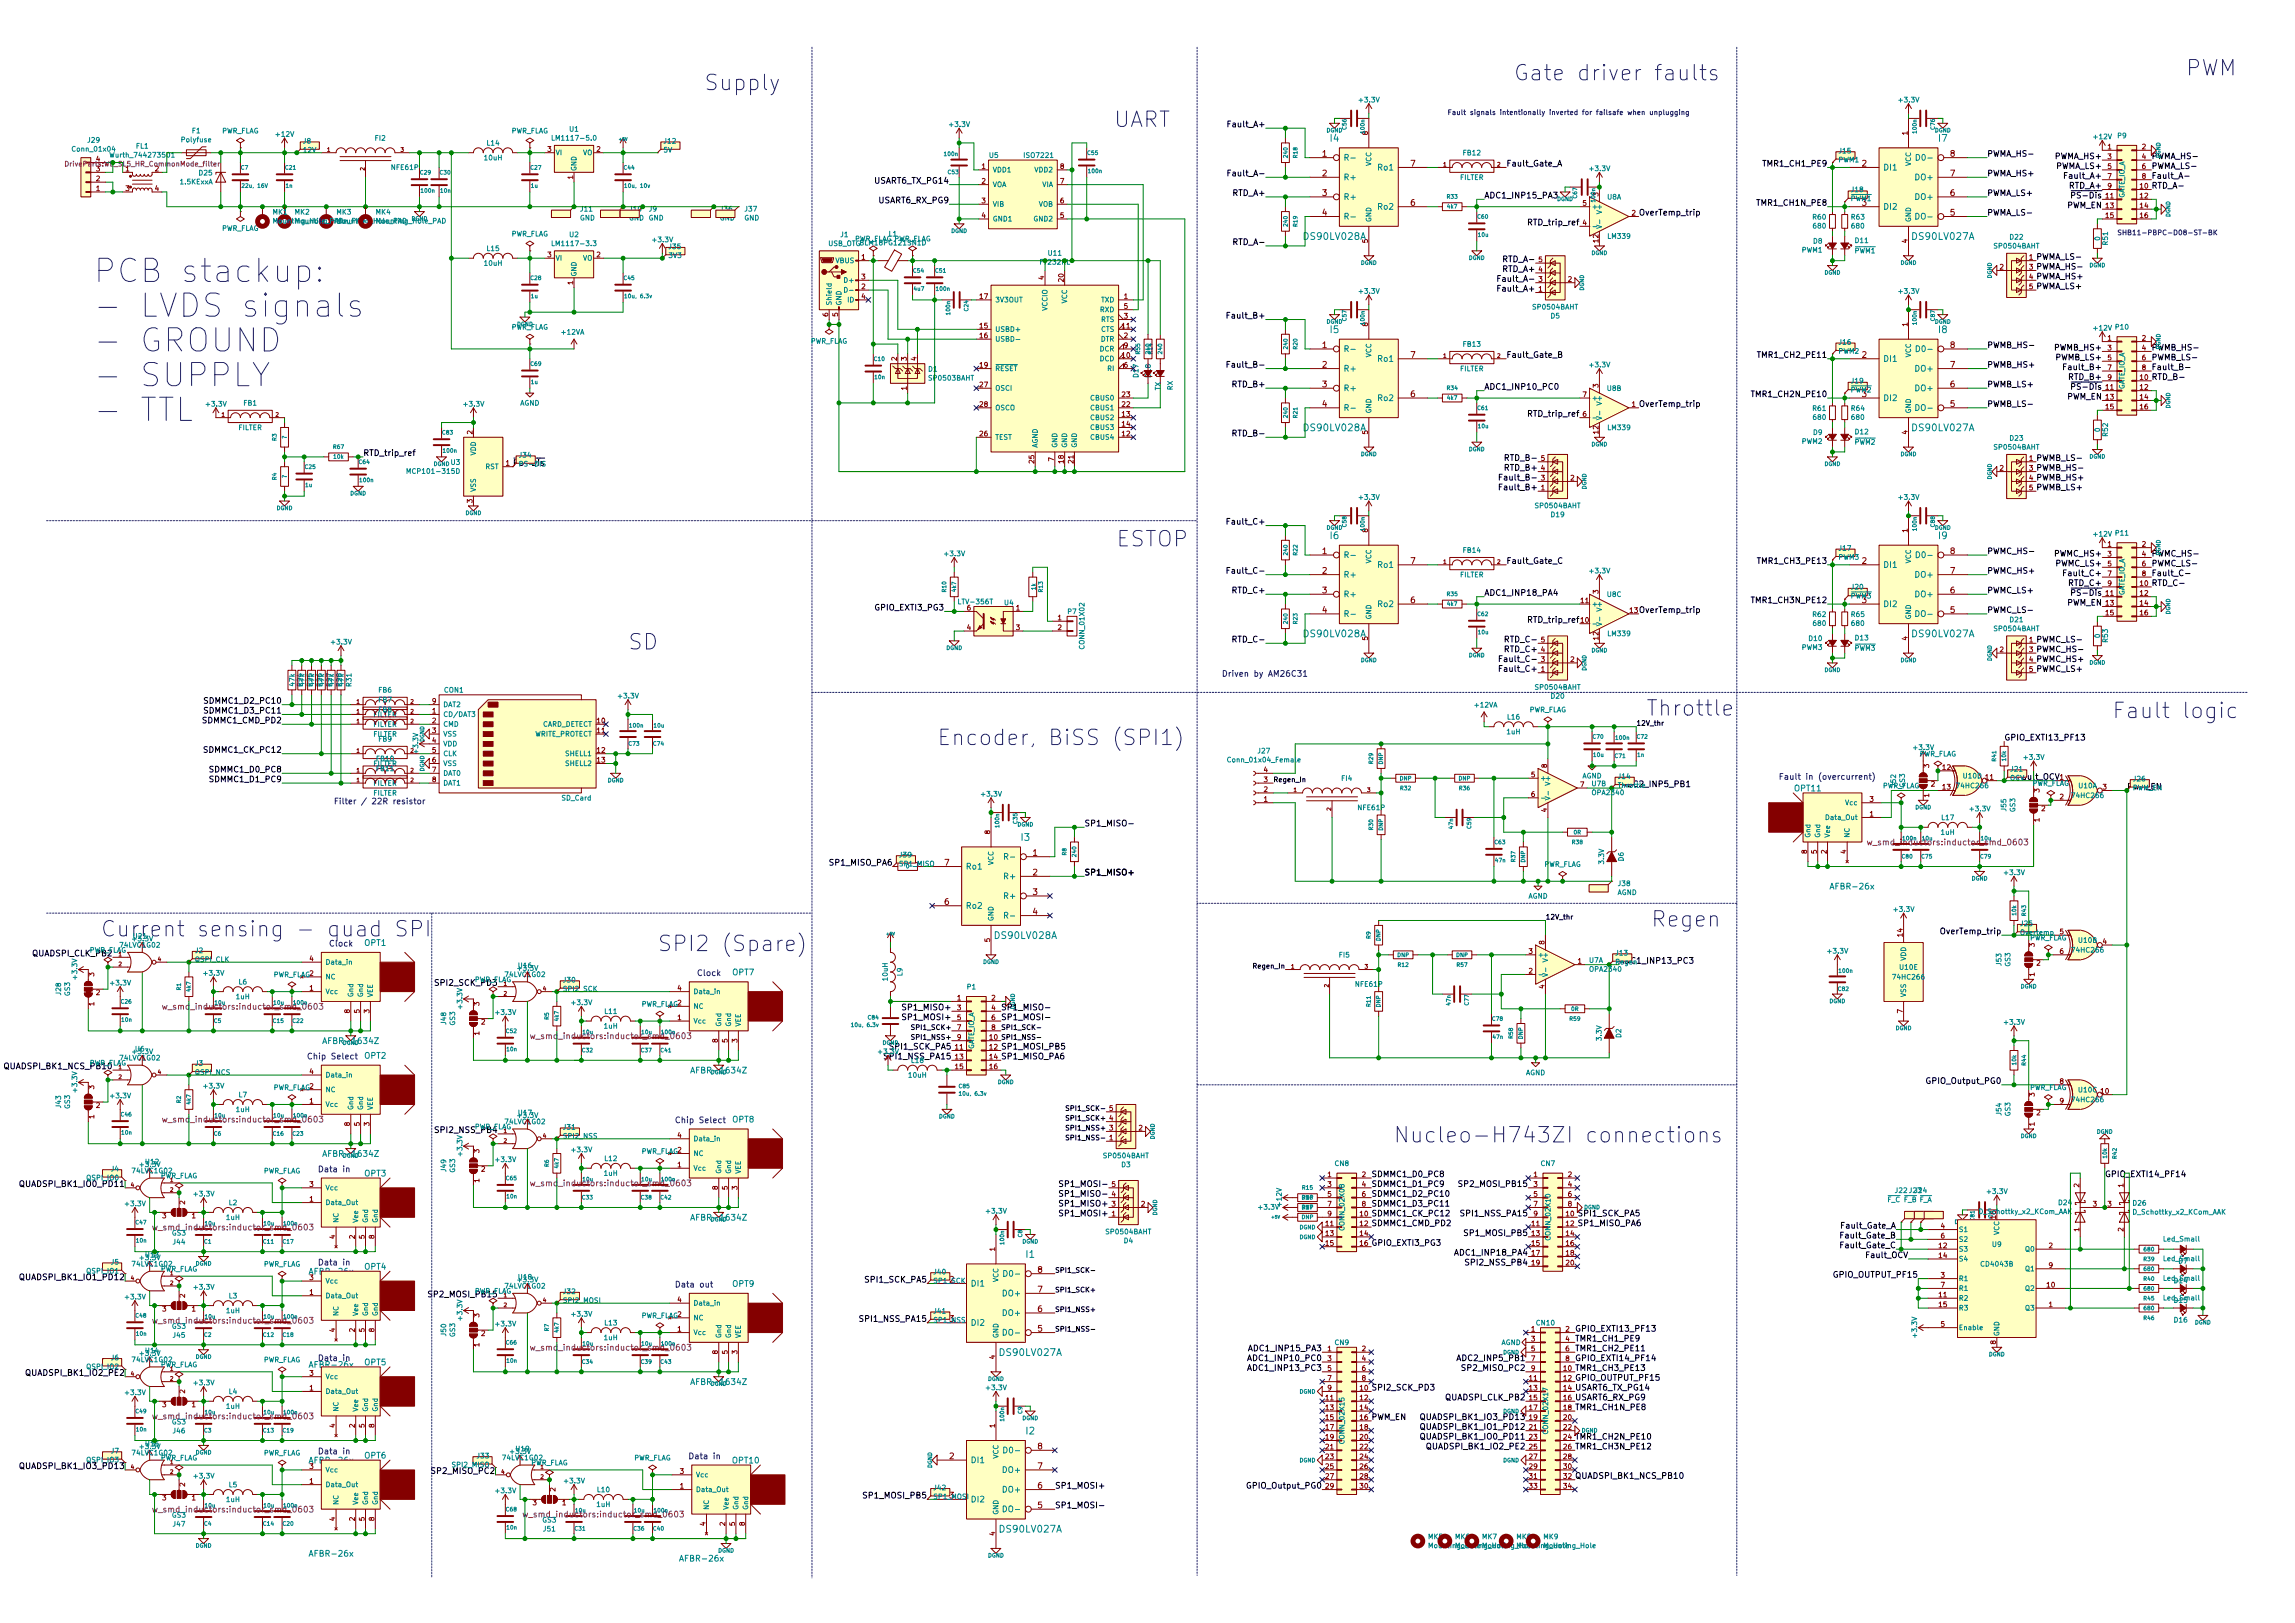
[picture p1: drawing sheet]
<svg xmlns="http://www.w3.org/2000/svg" width="594mm" height="420mm" viewBox="0 0 594 420" stroke-linecap="round" stroke-linejoin="round" font-family="sans-serif">
<defs><g id="words">
<g font-size="8.3" fill="#0000c2">
<text x="24.1" y="73.2">PCB stackup:</text>
<text x="24.1" y="82.2">- LVDS signals</text>
<text x="24.1" y="91.2">- GROUND</text>
<text x="24.1" y="100.1">- SUPPLY</text>
<text x="24.1" y="109.1">- TTL</text>
</g>
<g font-size="5.6" fill="#0000c2">
<text x="182.2" y="23.4">Supply</text>
<text x="391.8" y="20.9">Gate driver faults</text>
<text x="565.8" y="19.6">PWM</text>
<text x="288.3" y="32.9">UART</text>
<text x="288.9" y="141.5">ESTOP</text>
<text x="162.6" y="168.2">SD</text>
<text x="546.7" y="186">Fault logic</text>
<text x="242.6" y="193">Encoder, BiSS (SPI1)</text>
<text x="427.4" y="239.9">Regen</text>
<text x="26" y="242.5">Current sensing - quad SPI</text>
<text x="170.2" y="246.3">SPI2 (Spare)</text>
<text x="360.7" y="295.8">Nucleo-H743ZI connections</text>
</g>
<text font-size="5.6" x="426.1" y="185.3">Throttle</text>
<g font-size="2.5" fill="#008484">
<text x="344.4" y="36.7">I4</text>
<text x="501.9" y="36.7">I7</text>
<text x="337.8" y="62.1">DS90LV028A</text>
<text x="495.3" y="62.1">DS90LV027A</text>
<text x="344.4" y="86.2">I5</text>
<text x="501.9" y="86.2">I8</text>
<text x="337.8" y="111.6">DS90LV028A</text>
<text x="495.3" y="111.6">DS90LV027A</text>
<text x="344.4" y="139.6">I6</text>
<text x="501.9" y="139.6">I9</text>
<text x="337.8" y="165">DS90LV028A</text>
<text x="495.3" y="165">DS90LV027A</text>
<text x="264.4" y="217.7">I3</text>
<text x="257.8" y="243.1">DS90LV028A</text>
<text x="265.7" y="325.6">I1</text>
<text x="259.1" y="351">DS90LV027A</text>
<text x="265.7" y="371.3">I2</text>
<text x="259.1" y="396.7">DS90LV027A</text>
</g>
<g font-size="2.1">
<text x="318.6" y="32.9">Fault_A+</text>
<text x="514.3" y="40.6">PWMA_HS-</text>
<text x="532.3" y="41.2">PWMA_HS+</text>
<text x="556.9" y="41.2">PWMA_HS-</text>
<text x="226.7" y="47.5">USART6_TX_PG14</text>
<text x="319.2" y="45.6">Fault_A-</text>
<text x="389.9" y="43.1">Fault_Gate_A</text>
<text x="456.9" y="43.1">TMR1_CH1_PE9</text>
<text x="514.3" y="45.6">PWMA_HS+</text>
<text x="532.5" y="43.7">PWMA_LS+</text>
<text x="535.2" y="46.3">Fault_A+</text>
<text x="556.9" y="43.7">PWMA_LS-</text>
<text x="556.9" y="46.3">Fault_A-</text>
<text x="227.7" y="52.6">USART6_RX_PG9</text>
<text x="319.4" y="50.7">RTD_A+</text>
<text x="384.2" y="51.4">ADC1_INP15_PA3</text>
<text x="455.4" y="53.3">TMR1_CH1N_PE8</text>
<text x="514.3" y="50.7">PWMA_LS+</text>
<text x="535" y="53.9">PWM_EN</text>
<text x="535.9" y="48.8">RTD_A+</text>
<text x="537.5" y="51.4">PS-Dis</text>
<text x="556.9" y="48.8">RTD_A-</text>
<text x="396.1" y="58.3">RTD_trip_ref</text>
<text x="424.2" y="55.8">OverTemp_trip</text>
<text x="514.3" y="55.8">PWMA_LS-</text>
<text x="319.9" y="63.4">RTD_A-</text>
<text x="389.2" y="70.4">RTD_A+</text>
<text x="389.7" y="67.9">RTD_A-</text>
<text x="527" y="69.8">PWMA_HS-</text>
<text x="527" y="67.2">PWMA_LS-</text>
<text x="388.5" y="75.5">Fault_A+</text>
<text x="389" y="72.9">Fault_A-</text>
<text x="527" y="72.3">PWMA_HS+</text>
<text x="527" y="74.8">PWMA_LS+</text>
<text x="318.6" y="82.5">Fault_B+</text>
<text x="319.2" y="95.2">Fault_B-</text>
<text x="389.9" y="92.6">Fault_Gate_B</text>
<text x="455.8" y="92.6">TMR1_CH2_PE11</text>
<text x="514.3" y="90.1">PWMB_HS-</text>
<text x="514.3" y="95.2">PWMB_HS+</text>
<text x="532.3" y="90.7">PWMB_HS+</text>
<text x="532.5" y="93.3">PWMB_LS+</text>
<text x="535.2" y="95.8">Fault_B+</text>
<text x="556.9" y="90.7">PWMB_HS-</text>
<text x="556.9" y="93.3">PWMB_LS-</text>
<text x="556.9" y="95.8">Fault_B-</text>
<text x="319.4" y="100.2">RTD_B+</text>
<text x="384.2" y="100.9">ADC1_INP10_PC0</text>
<text x="514.3" y="100.2">PWMB_LS+</text>
<text x="535.9" y="98.3">RTD_B+</text>
<text x="537.5" y="100.9">PS-Dis</text>
<text x="556.9" y="98.3">RTD_B-</text>
<text x="396.1" y="107.9">RTD_trip_ref</text>
<text x="424.2" y="105.3">OverTemp_trip</text>
<text x="454.3" y="102.8">TMR1_CH2N_PE10</text>
<text x="514.3" y="105.3">PWMB_LS-</text>
<text x="535" y="103.4">PWM_EN</text>
<text x="319.9" y="112.9">RTD_B-</text>
<text x="94" y="118">RTD_trip_ref</text>
<text x="390.4" y="119.3">RTD_B-</text>
<text x="527" y="119.3">PWMB_LS-</text>
<text x="389.7" y="124.4">Fault_B-</text>
<text x="389.8" y="121.8">RTD_B+</text>
<text x="527" y="121.8">PWMB_HS-</text>
<text x="527" y="124.4">PWMB_HS+</text>
<text x="389.1" y="126.9">Fault_B+</text>
<text x="527" y="126.9">PWMB_LS+</text>
<text x="318.6" y="135.8">Fault_C+</text>
<text x="514.3" y="143.4">PWMC_HS-</text>
<text x="319.2" y="148.5">Fault_C-</text>
<text x="389.9" y="146">Fault_Gate_C</text>
<text x="455.8" y="146">TMR1_CH3_PE13</text>
<text x="514.3" y="148.5">PWMC_HS+</text>
<text x="532.3" y="144.1">PWMC_HS+</text>
<text x="532.5" y="146.6">PWMC_LS+</text>
<text x="535.2" y="149.1">Fault_C+</text>
<text x="556.9" y="144.1">PWMC_HS-</text>
<text x="556.9" y="146.6">PWMC_LS-</text>
<text x="556.9" y="149.1">Fault_C-</text>
<text x="319.4" y="153.6">RTD_C+</text>
<text x="384.2" y="154.2">ADC1_INP18_PA4</text>
<text x="514.3" y="153.6">PWMC_LS+</text>
<text x="535.9" y="151.7">RTD_C+</text>
<text x="537.5" y="154.2">PS-Dis</text>
<text x="556.9" y="151.7">RTD_C-</text>
<text x="226.9" y="158">GPIO_EXTI3_PG3</text>
<text x="396.1" y="161.2">RTD_trip_ref</text>
<text x="424.2" y="158.7">OverTemp_trip</text>
<text x="454.3" y="156.1">TMR1_CH3N_PE12</text>
<text x="514.3" y="158.7">PWMC_LS-</text>
<text x="535" y="156.8">PWM_EN</text>
<text x="319.9" y="166.3">RTD_C-</text>
<text x="390.4" y="166.3">RTD_C-</text>
<text x="527" y="166.3">PWMC_LS-</text>
<text x="389.1" y="173.9">Fault_C+</text>
<text x="389.7" y="171.4">Fault_C-</text>
<text x="389.8" y="168.8">RTD_C+</text>
<text x="527" y="168.8">PWMC_HS-</text>
<text x="527" y="171.4">PWMC_HS+</text>
<text x="527" y="173.9">PWMC_LS+</text>
<text x="53.8" y="182.2">SDMMC1_D2_PC10</text>
<text x="53.8" y="184.7">SDMMC1_D3_PC11</text>
<text x="52.9" y="187.2">SDMMC1_CMD_PD2</text>
<text x="518.8" y="191.7">GPIO_EXTI13_PF13</text>
<text x="53.4" y="194.9">SDMMC1_CK_PC12</text>
<text x="54.9" y="199.9">SDMMC1_D0_PC8</text>
<text x="54.9" y="202.5">SDMMC1_D1_PC9</text>
<text x="522" y="201.8">Fault_OCV</text>
<text x="280.7" y="213.9">SP1_MISO-</text>
<text x="280.7" y="226.6">SP1_MISO+</text>
<text x="503.1" y="241.9">OverTemp_trip</text>
<text x="8.7" y="247.6">QUADSPI_CLK_PB2</text>
<text x="419.1" y="249.5">ADC1_INP13_PC3</text>
<text x="113.3" y="255.2">SPI2_SCK_PD3</text>
<text x="234.5" y="261.5">SP1_MISO+</text>
<text x="234.5" y="264.1">SP1_MOSI+</text>
<text x="259.1" y="264.1">SP1_MOSI-</text>
<text x="230.8" y="271.7">SPI1_SCK_PA5</text>
<text x="259.1" y="271.7">SP1_MOSI_PB5</text>
<text x="259.1" y="274.2">SP1_MISO_PA6</text>
<text x="2" y="276.8">QUADSPI_BK1_NCS_PB10</text>
<text x="499.3" y="280.6">GPIO_Output_PG0</text>
<text x="113.5" y="293.3">SPI2_NSS_PB4</text>
<text x="355" y="304.7">SDMMC1_D0_PC8</text>
<text x="6.2" y="307.3">QUADSPI_BK1_IO0_PD11</text>
<text x="275.7" y="307.3">SP1_MOSI-</text>
<text x="275.7" y="309.8">SP1_MISO-</text>
<text x="355" y="307.3">SDMMC1_D1_PC9</text>
<text x="355" y="309.8">SDMMC1_D2_PC10</text>
<text x="378.5" y="307.3">SP2_MOSI_PB15</text>
<text x="275.2" y="314.9">SP1_MOSI+</text>
<text x="275.2" y="312.3">SP1_MISO+</text>
<text x="355" y="312.3">SDMMC1_D3_PC11</text>
<text x="355" y="314.9">SDMMC1_CK_PC12</text>
<text x="355" y="317.4">SDMMC1_CMD_PD2</text>
<text x="379" y="314.9">SPI1_NSS_PA15</text>
<text x="408.3" y="314.9">SPI1_SCK_PA5</text>
<text x="408.3" y="317.4">SP1_MISO_PA6</text>
<text x="355" y="322.5">GPIO_EXTI3_PG3</text>
<text x="379.7" y="320">SP1_MOSI_PB5</text>
<text x="477.2" y="318.1">Fault_Gate_A</text>
<text x="477.2" y="320.6">Fault_Gate_B</text>
<text x="477.2" y="323.1">Fault_Gate_C</text>
<text x="377.4" y="325">ADC1_INP18_PA4</text>
<text x="380.2" y="327.6">SPI2_NSS_PB4</text>
<text x="483.4" y="325.7">Fault_OCV</text>
<text x="111.8" y="335.8">SP2_MOSI_PB15</text>
<text x="475.1" y="330.8">GPIO_OUTPUT_PF15</text>
<text x="407.7" y="347.3">TMR1_CH1_PE9</text>
<text x="407.7" y="344.7">GPIO_EXTI13_PF13</text>
<text x="324.1" y="352.3">ADC1_INP10_PC0</text>
<text x="324.1" y="349.8">ADC1_INP15_PA3</text>
<text x="378" y="352.3">ADC2_INP5_PB1</text>
<text x="407.7" y="349.8">TMR1_CH2_PE11</text>
<text x="407.7" y="352.3">GPIO_EXTI14_PF14</text>
<text x="324.1" y="354.9">ADC1_INP13_PC3</text>
<text x="355" y="360">SPI2_SCK_PD3</text>
<text x="379" y="354.9">SP2_MISO_PC2</text>
<text x="407.7" y="354.9">TMR1_CH3_PE13</text>
<text x="407.7" y="360">USART6_TX_PG14</text>
<text x="407.7" y="357.4">GPIO_OUTPUT_PF15</text>
<text x="374.4" y="362.5">QUADSPI_CLK_PB2</text>
<text x="407.7" y="365">TMR1_CH1N_PE8</text>
<text x="407.7" y="362.5">USART6_RX_PG9</text>
<text x="355" y="367.6">PWM_EN</text>
<text x="368.8" y="370.1">QUADSPI_BK1_IO1_PD12</text>
<text x="368.8" y="367.6">QUADSPI_BK1_IO3_PD13</text>
<text x="368.8" y="372.7">QUADSPI_BK1_IO0_PD11</text>
<text x="370.1" y="375.2">QUADSPI_BK1_IO2_PE2</text>
<text x="407.7" y="372.7">TMR1_CH2N_PE10</text>
<text x="407.7" y="375.2">TMR1_CH3N_PE12</text>
<text x="6.2" y="380.3">QUADSPI_BK1_IO3_PD13</text>
<text x="407.7" y="382.8">QUADSPI_BK1_NCS_PB10</text>
<text x="273" y="385.4">SP1_MOSI+</text>
<text x="323.4" y="385.4">GPIO_Output_PG0</text>
<text x="273" y="390.4">SP1_MOSI-</text>
</g>
<g font-size="2.1" fill="#840000">
<text x="342.3" y="40.6">1</text>
<text x="504.9" y="40.6">8</text>
<text x="342.3" y="45.6">2</text>
<text x="365.2" y="43.1">7</text>
<text x="482" y="43.1">2</text>
<text x="504.9" y="45.6">7</text>
<text x="342.3" y="50.7">3</text>
<text x="365.2" y="53.3">6</text>
<text x="482" y="53.3">3</text>
<text x="504.9" y="50.7">6</text>
<text x="342.3" y="55.8">4</text>
<text x="504.9" y="55.8">5</text>
<text x="342.3" y="90.1">1</text>
<text x="342.3" y="95.2">2</text>
<text x="365.2" y="92.6">7</text>
<text x="482" y="92.6">2</text>
<text x="504.9" y="95.2">7</text>
<text x="504.9" y="90.1">8</text>
<text x="342.3" y="100.2">3</text>
<text x="504.9" y="100.2">6</text>
<text x="342.3" y="105.3">4</text>
<text x="365.2" y="102.8">6</text>
<text x="482" y="102.8">3</text>
<text x="504.9" y="105.3">5</text>
<text x="132.7" y="120.6">PS-Dis</text>
<text x="342.3" y="143.4">1</text>
<text x="504.9" y="143.4">8</text>
<text x="342.3" y="148.5">2</text>
<text x="365.2" y="146">7</text>
<text x="482" y="146">2</text>
<text x="504.9" y="148.5">7</text>
<text x="342.3" y="153.6">3</text>
<text x="504.9" y="153.6">6</text>
<text x="342.3" y="158.7">4</text>
<text x="365.2" y="156.1">6</text>
<text x="482" y="156.1">3</text>
<text x="504.9" y="158.7">5</text>
<text x="267.4" y="221.5">1</text>
<text x="215.2" y="224.1">SP1_MISO_PA6</text>
<text x="244.5" y="224.1">7</text>
<text x="267.4" y="226.6">2</text>
<text x="267.4" y="231.7">3</text>
<text x="244.5" y="234.2">6</text>
<text x="267.4" y="236.8">4</text>
<text x="229.7" y="274.2">SPI1_NSS_PA15</text>
<text x="268.7" y="329.5">8</text>
<text x="224.5" y="332">SPI1_SCK_PA5</text>
<text x="268.7" y="334.6">7</text>
<text x="268.7" y="339.6">6</text>
<text x="223.4" y="342.2">SPI1_NSS_PA15</text>
<text x="268.7" y="344.7">5</text>
<text x="245.8" y="377.7">2</text>
<text x="268.7" y="375.2">8</text>
<text x="268.7" y="380.3">7</text>
<text x="224.1" y="387.9">SP1_MOSI_PB5</text>
<text x="268.7" y="385.4">6</text>
<text x="268.7" y="390.4">5</text>
</g>
<g font-size="2.1" fill="#008484">
<text x="347.7" y="41.6">R-</text>
<text x="497.2" y="41.6">D0-</text>
<text x="347.7" y="46.7">R+</text>
<text x="356.9" y="44.1">Ro1</text>
<text x="487.4" y="44.1">DI1</text>
<text x="496.2" y="46.7">DO+</text>
<text x="347.7" y="51.7">R+</text>
<text x="496.2" y="51.7">DO+</text>
<text x="347.7" y="56.8">R-</text>
<text x="356.9" y="54.3">Ro2</text>
<text x="487.4" y="54.3">DI2</text>
<text x="496.7" y="56.8">DO-</text>
<text x="347.7" y="91.1">R-</text>
<text x="356.9" y="93.6">Ro1</text>
<text x="487.4" y="93.6">DI1</text>
<text x="497.2" y="91.1">D0-</text>
<text x="347.7" y="96.2">R+</text>
<text x="347.7" y="101.3">R+</text>
<text x="496.2" y="101.3">DO+</text>
<text x="496.2" y="96.2">DO+</text>
<text x="347.7" y="106.3">R-</text>
<text x="356.9" y="103.8">Ro2</text>
<text x="487.4" y="103.8">DI2</text>
<text x="496.7" y="106.3">DO-</text>
<text x="347.7" y="144.4">R-</text>
<text x="347.7" y="149.5">R+</text>
<text x="356.9" y="147">Ro1</text>
<text x="487.4" y="147">DI1</text>
<text x="496.2" y="149.5">DO+</text>
<text x="497.2" y="144.4">D0-</text>
<text x="347.7" y="154.6">R+</text>
<text x="496.2" y="154.6">DO+</text>
<text x="347.7" y="159.7">R-</text>
<text x="356.9" y="157.1">Ro2</text>
<text x="487.4" y="157.1">DI2</text>
<text x="496.7" y="159.7">DO-</text>
<text x="419.7" y="203.8">ADC2_INP5_PB1</text>
<text x="464.6" y="204.8">OPT11</text>
<text x="249.9" y="225.1">Ro1</text>
<text x="260.4" y="227.6">R+</text>
<text x="260.9" y="222.5">R-</text>
<text x="260.4" y="232.7">R+</text>
<text x="474.4" y="230.2">AFBR-26x</text>
<text x="249.9" y="235.2">Ro2</text>
<text x="260.9" y="237.8">R-</text>
<text x="94.4" y="244.8">OPT1</text>
<text x="189.6" y="252.5">OPT7</text>
<text x="84.5" y="270.2">AFBR-1634Z</text>
<text x="94.4" y="274.1">OPT2</text>
<text x="179.8" y="277.9">AFBR-1634Z</text>
<text x="189.6" y="290.6">OPT8</text>
<text x="84.5" y="299.5">AFBR-1634Z</text>
<text x="94.4" y="304.5">OPT3</text>
<text x="179.8" y="316">AFBR-1634Z</text>
<text x="80.7" y="329.9">AFBR-26x</text>
<text x="94.4" y="328.7">OPT4</text>
<text x="189.6" y="333.1">OPT9</text>
<text x="245.8" y="332">2</text>
<text x="251.2" y="333">DI1</text>
<text x="260" y="335.6">DO+</text>
<text x="261" y="330.5">D0-</text>
<text x="260" y="340.7">DO+</text>
<text x="245.8" y="342.2">3</text>
<text x="251.2" y="343.2">DI2</text>
<text x="260.5" y="345.7">DO-</text>
<text x="94.4" y="353.4">OPT5</text>
<text x="80.7" y="354.1">AFBR-26x</text>
<text x="179.8" y="358.5">AFBR-1634Z</text>
<text x="94.4" y="377.6">OPT6</text>
<text x="261" y="376.2">D0-</text>
<text x="80.7" y="378.8">AFBR-26x</text>
<text x="189.7" y="378.8">OPT10</text>
<text x="251.2" y="378.8">DI1</text>
<text x="260" y="381.3">DO+</text>
<text x="245.8" y="387.9">3</text>
<text x="251.2" y="388.9">DI2</text>
<text x="260" y="386.4">DO+</text>
<text x="260.5" y="391.5">DO-</text>
<text x="80.7" y="403">AFBR-26x</text>
<text x="176.6" y="404.2">AFBR-26x</text>
</g>
<g font-size="2.1" fill="#0000c2">
<text x="316.2" y="175.2">Driven by AM26C31</text>
<text x="460.4" y="201.8">Fault in (overcurrent)</text>
<text x="86.4" y="208.2">Filter / 22R resistor</text>
<text x="85.1" y="245">Clock</text>
<text x="180.3" y="252.6">Clock</text>
<text x="79.4" y="274.2">Chip Select</text>
<text x="174.6" y="290.7">Chip Select</text>
<text x="83.7" y="303.4">Data in</text>
<text x="83.7" y="327.6">Data in</text>
<text x="174.6" y="333.3">Data out</text>
<text x="83.7" y="352.3">Data in</text>
<text x="83.7" y="376.5">Data in</text>
<text x="179.6" y="377.7">Data in</text>
</g>
<g font-size="2.1" fill="#008400">
<text x="550.5" y="204.4">PWM_EN</text>
<text x="259.1" y="261.5">SP1_MISO-</text>
<text x="544.8" y="304.7">GPIO_EXTI14_PF14</text>
<text x="6.2" y="331.4">QUADSPI_BK1_IO1_PD12</text>
<text x="7.5" y="356.2">QUADSPI_BK1_IO2_PE2</text>
<text x="112.3" y="381.6">SP2_MISO_PC2</text>
</g>
<g font-size="2.1" fill="#840084">
<text x="484.9" y="218.8">w_smd_inductors:inductor_smd_0603</text>
<text x="43.5" y="261.4">w_smd_inductors:inductor_smd_0603</text>
<text x="138.8" y="269">w_smd_inductors:inductor_smd_0603</text>
<text x="43.5" y="290.6">w_smd_inductors:inductor_smd_0603</text>
<text x="138.8" y="307.1">w_smd_inductors:inductor_smd_0603</text>
<text x="41" y="318.5">w_smd_inductors:inductor_smd_0603</text>
<text x="41" y="342.6">w_smd_inductors:inductor_smd_0603</text>
<text x="138.8" y="349.6">w_smd_inductors:inductor_smd_0603</text>
<text x="41" y="367.4">w_smd_inductors:inductor_smd_0603</text>
<text x="41" y="391.5">w_smd_inductors:inductor_smd_0603</text>
<text x="136.9" y="392.8">w_smd_inductors:inductor_smd_0603</text>
</g>
<g font-size="1.8" fill="#008484">
<text x="352" y="26.5">+3.3V</text>
<text x="491.7" y="26.5">+3.3V</text>
<text x="49.8" y="34.5">F1</text>
<text x="57.3" y="34.5">PWR_FLAG</text>
<text x="71.6" y="35.4">+12V</text>
<text x="132.2" y="34.5">PWR_FLAG</text>
<text x="147.5" y="34.1">U1</text>
<text x="245.9" y="32.9">+3.3V</text>
<text x="354.1" y="34.9" transform="rotate(-90 354.1 34.9)">8</text>
<text x="548.2" y="35.8">P9</text>
<text x="19" y="39.2">Conn_01x04</text>
<text x="22.8" y="36.9">J29</text>
<text x="29.4" y="40.8">Wurth_744273501</text>
<text x="35.3" y="38.5">FL1</text>
<text x="47.1" y="36.8">Polyfuse</text>
<text x="78.5" y="37.2">J8</text>
<text x="78.6" y="39.5">12V</text>
<text x="97.2" y="36.4">FI2</text>
<text x="125.5" y="41.5">10uH</text>
<text x="126.1" y="37.7">L14</text>
<text x="143.8" y="40.2">VI</text>
<text x="143.8" y="36.4">LM1117-5.0</text>
<text x="150.9" y="40.2">VO</text>
<text x="171.8" y="39.5">5V</text>
<text x="171.9" y="37.2">J12</text>
<text x="256.1" y="40.9">U5</text>
<text x="265.4" y="40.9">ISO7221</text>
<text x="378.8" y="40.2">FB12</text>
<text x="476.1" y="39.7">J15</text>
<text x="542.1" y="36">+12V</text>
<text x="46.7" y="47.7">1.5KExxA</text>
<text x="51.6" y="45.4">D25</text>
<text x="101.4" y="44">NFE61P</text>
<text x="149.2" y="44.4" transform="rotate(-90 149.2 44.4)">GND</text>
<text x="256.9" y="44.6">VDD1</text>
<text x="267.9" y="44.6">VDD2</text>
<text x="355" y="43" transform="rotate(-90 355 43)">VCC</text>
<text x="377.9" y="46.6">FILTER</text>
<text x="411.7" y="44.3">+3.3V</text>
<text x="475.9" y="42">PWM1</text>
<text x="494.7" y="43" transform="rotate(-90 494.7 43)">VCC</text>
<text x="256.9" y="48.4">VOA</text>
<text x="256.9" y="53.5">VIB</text>
<text x="268.8" y="53.5">VOB</text>
<text x="269.7" y="48.4">VIA</text>
<text x="413.8" y="50.8" transform="rotate(-90 413.8 50.8)">3</text>
<text x="416.1" y="51.7">U8A</text>
<text x="479.1" y="52.1">PWM1</text>
<text x="479.3" y="49.7">J18</text>
<text x="550" y="51.5" transform="rotate(-90 550 51.5)">GATE_IO_A</text>
<text x="57.3" y="59.8">PWR_FLAG</text>
<text x="70.7" y="55.5">MK1</text>
<text x="76.4" y="55.5">MK2</text>
<text x="76.7" y="57.9">Mounting_Hole_PAD</text>
<text x="87.2" y="55.5">MK3</text>
<text x="97.3" y="55.5">MK4</text>
<text x="97.6" y="57.9">Mounting_Hole_PAD</text>
<text x="150.1" y="57.1">GND</text>
<text x="150.3" y="54.8">J11</text>
<text x="162.8" y="57.1">GND GND</text>
<text x="168" y="54.8">J9</text>
<text x="186.3" y="57.1">GND</text>
<text x="186.5" y="54.8">J36</text>
<text x="192.7" y="57.1">GND</text>
<text x="192.9" y="54.8">J37</text>
<text x="256.9" y="57.3">GND1</text>
<text x="267.8" y="57.3">GND2</text>
<text x="355" y="57.6" transform="rotate(-90 355 57.6)">GND</text>
<text x="412" y="54.1">+</text>
<text x="414.7" y="55" transform="rotate(-90 414.7 55)">V+</text>
<text x="469.3" y="56.8">R60</text>
<text x="469.5" y="59.1">680</text>
<text x="479.3" y="56.8">R63</text>
<text x="479.4" y="59.1">680</text>
<text x="494.7" y="57.6" transform="rotate(-90 494.7 57.6)">GND</text>
<text x="126.1" y="65">L15</text>
<text x="132.2" y="61.2">PWR_FLAG</text>
<text x="143.8" y="63.7">LM1117-3.3</text>
<text x="147.5" y="61.4">U2</text>
<text x="169.1" y="62.7">+3.3V</text>
<text x="173.2" y="64.5">J35</text>
<text x="214.3" y="63.7">USB_OTG BLM18PG121SN1D</text>
<text x="217.6" y="61.4">J1</text>
<text x="221.1" y="62.5">PWR_FLAG PWR_FLAG</text>
<text x="230.1" y="61.2">L1</text>
<text x="354.1" y="62.9" transform="rotate(-90 354.1 62.9)">5</text>
<text x="416.4" y="61.8">LM339</text>
<text x="466.4" y="65.4">PWM1</text>
<text x="469.4" y="63.1">D8</text>
<text x="480.1" y="65.6">PWM1</text>
<text x="480.3" y="62.9">D11</text>
<text x="516.4" y="64.3">SP0504BAHT</text>
<text x="520.3" y="62">D22</text>
<text x="543.6" y="62.2" transform="rotate(-90 543.6 62.2)">0</text>
<text x="545.6" y="63.4" transform="rotate(-90 545.6 63.4)">R51</text>
<text x="125.5" y="68.8">10uH</text>
<text x="143.8" y="67.5">VI</text>
<text x="149.2" y="71.7" transform="rotate(-90 149.2 71.7)">GND</text>
<text x="150.9" y="67.5">VO</text>
<text x="173.2" y="66.8">3V3</text>
<text x="216.3" y="68.1">VBUS</text>
<text x="271.4" y="66.2">U11</text>
<text x="218.9" y="73.2">D+</text>
<text x="352" y="76">+3.3V</text>
<text x="491.7" y="76">+3.3V</text>
<text x="215.3" y="79.2" transform="rotate(-90 215.3 79.2)">Shield</text>
<text x="217.8" y="79.2" transform="rotate(-90 217.8 79.2)">GND</text>
<text x="219.5" y="78.3">ID</text>
<text x="257.6" y="78.3">3V3OUT</text>
<text x="271.1" y="80.5" transform="rotate(-90 271.1 80.5)">VCCIO</text>
<text x="276.2" y="78.6" transform="rotate(-90 276.2 78.6)">VCC</text>
<text x="284.8" y="80.8">RXD</text>
<text x="285" y="78.3">TXD</text>
<text x="285" y="83.4">RTS</text>
<text x="397" y="80.1">SP0504BAHT</text>
<text x="401.5" y="82.4">D5</text>
<text x="132.2" y="85.3">PWR_FLAG</text>
<text x="145.5" y="86.6">+12VA</text>
<text x="209.7" y="89">PWR_FLAG</text>
<text x="257.6" y="85.9">USBD+</text>
<text x="257.6" y="88.4">USBD-</text>
<text x="284.9" y="88.4">DTR</text>
<text x="285" y="85.9">CTS</text>
<text x="354.1" y="84.5" transform="rotate(-90 354.1 84.5)">8</text>
<text x="378.8" y="89.8">FB13</text>
<text x="476.1" y="89.2">J16</text>
<text x="542.1" y="85.6">+12V</text>
<text x="547.7" y="85.3">P10</text>
<text x="284.7" y="93.5">DCD</text>
<text x="284.7" y="91">DCR</text>
<text x="355" y="92.5" transform="rotate(-90 355 92.5)">VCC</text>
<text x="411.7" y="95.1">+3.3V</text>
<text x="475.9" y="91.6">PWM2</text>
<text x="494.7" y="92.5" transform="rotate(-90 494.7 92.5)">VCC</text>
<text x="240.4" y="96.2">D1</text>
<text x="240.6" y="98.5">SP0503BAHT</text>
<text x="257.6" y="96.1">RESET</text>
<text x="257.6" y="101.1">OSCI</text>
<text x="286.8" y="96.1">RI</text>
<text x="294.7" y="97.7" transform="rotate(-90 294.7 97.7)">D17</text>
<text x="300.4" y="101.1" transform="rotate(-90 300.4 101.1)">TX</text>
<text x="303.6" y="101" transform="rotate(-90 303.6 101)">RX</text>
<text x="377.9" y="96.1">FILTER</text>
<text x="416.1" y="101.2">U8B</text>
<text x="479.1" y="101.6">PWM2</text>
<text x="479.3" y="99.3">J19</text>
<text x="550" y="101" transform="rotate(-90 550 101)">GATE_IO_A</text>
<text x="53.5" y="105.2">+3.3V</text>
<text x="63.1" y="105">FB1</text>
<text x="120.2" y="105.2">+3.3V</text>
<text x="134.6" y="105">AGND</text>
<text x="257.6" y="106.2">OSCO</text>
<text x="282.5" y="106.2">CBUS1</text>
<text x="282.5" y="103.7">CBUS0</text>
<text x="355" y="107.1" transform="rotate(-90 355 107.1)">GND</text>
<text x="412" y="103.7">+</text>
<text x="414.7" y="104.5" transform="rotate(-90 414.7 104.5)">V+</text>
<text x="469.3" y="106.4">R61</text>
<text x="479.3" y="106.4">R64</text>
<text x="494.7" y="107.1" transform="rotate(-90 494.7 107.1)">GND</text>
<text x="61.7" y="111.3">FILTER</text>
<text x="257.6" y="113.8">TEST</text>
<text x="282.5" y="113.8">CBUS4</text>
<text x="282.5" y="108.8">CBUS2</text>
<text x="282.5" y="111.3">CBUS3</text>
<text x="354.1" y="112.4" transform="rotate(-90 354.1 112.4)">5</text>
<text x="416.4" y="111.3">LM339</text>
<text x="469.4" y="112.6">D9</text>
<text x="469.5" y="108.7">680</text>
<text x="479.4" y="108.7">680</text>
<text x="480.3" y="112.4">D12</text>
<text x="543.6" y="111.8" transform="rotate(-90 543.6 111.8)">0</text>
<text x="545.6" y="112.9" transform="rotate(-90 545.6 112.9)">R52</text>
<text x="123.2" y="117.9" transform="rotate(-90 123.2 117.9)">VDD</text>
<text x="134.5" y="118.5">J34</text>
<text x="268.6" y="116" transform="rotate(-90 268.6 116)">AGND</text>
<text x="273.7" y="116" transform="rotate(-90 273.7 116)">GND</text>
<text x="276.2" y="116" transform="rotate(-90 276.2 116)">GND</text>
<text x="278.8" y="116" transform="rotate(-90 278.8 116)">GND</text>
<text x="466.4" y="114.9">PWM2</text>
<text x="480.1" y="115.1">PWM2</text>
<text x="516.4" y="116.4">SP0504BAHT</text>
<text x="520.3" y="114.1">D23</text>
<text x="106.3" y="122.6">MCP101-315D</text>
<text x="116.8" y="120.3">U3</text>
<text x="125.6" y="121.5">RST</text>
<text x="134.9" y="120.8">PS-DIS</text>
<text x="123.2" y="127.4" transform="rotate(-90 123.2 127.4)">VSS</text>
<text x="352" y="129.4">+3.3V</text>
<text x="397.6" y="131.6">SP0504BAHT</text>
<text x="491.7" y="129.4">+3.3V</text>
<text x="354.1" y="137.8" transform="rotate(-90 354.1 137.8)">8</text>
<text x="401.6" y="133.9">D19</text>
<text x="244.7" y="144">+3.3V</text>
<text x="378.8" y="143.1">FB14</text>
<text x="476.1" y="142.6">J17</text>
<text x="542.1" y="138.9">+12V</text>
<text x="547.7" y="138.7">P11</text>
<text x="355" y="145.9" transform="rotate(-90 355 145.9)">VCC</text>
<text x="377.9" y="149.4">FILTER</text>
<text x="411.7" y="148.4">+3.3V</text>
<text x="475.9" y="144.9">PWM3</text>
<text x="494.7" y="145.9" transform="rotate(-90 494.7 145.9)">VCC</text>
<text x="416.1" y="154.5">U8C</text>
<text x="479.1" y="154.9">PWM3</text>
<text x="479.3" y="152.6">J20</text>
<text x="550" y="154.4" transform="rotate(-90 550 154.4)">GATE_IO_A</text>
<text x="248.5" y="156.4">LTV-356T</text>
<text x="260" y="156.7">U4</text>
<text x="276.4" y="159">P7</text>
<text x="355" y="160.4" transform="rotate(-90 355 160.4)">GND</text>
<text x="412" y="157">+</text>
<text x="414.7" y="157.8" transform="rotate(-90 414.7 157.8)">V+</text>
<text x="469.3" y="159.7">R62</text>
<text x="479.3" y="159.7">R65</text>
<text x="494.7" y="160.4" transform="rotate(-90 494.7 160.4)">GND</text>
<text x="520.3" y="161.1">D21</text>
<text x="85.9" y="166.8">+3.3V</text>
<text x="280.7" y="167.7" transform="rotate(-90 280.7 167.7)">CONN_01X02</text>
<text x="354.1" y="165.8" transform="rotate(-90 354.1 165.8)">5</text>
<text x="416.4" y="164.7">LM339</text>
<text x="468.3" y="165.9">D10</text>
<text x="469.5" y="162">680</text>
<text x="479.4" y="162">680</text>
<text x="480.3" y="165.8">D13</text>
<text x="516.4" y="163.4">SP0504BAHT</text>
<text x="543.6" y="165.1" transform="rotate(-90 543.6 165.1)">0</text>
<text x="545.6" y="166.2" transform="rotate(-90 545.6 166.2)">R53</text>
<text x="466.4" y="168.2">PWM3</text>
<text x="480.1" y="168.4">PWM3</text>
<text x="76.3" y="177.5" transform="rotate(-90 76.3 177.5)">47k</text>
<text x="78.8" y="177.5" transform="rotate(-90 78.8 177.5)">47k</text>
<text x="81.3" y="177.5" transform="rotate(-90 81.3 177.5)">47k</text>
<text x="83.9" y="177.5" transform="rotate(-90 83.9 177.5)">47k</text>
<text x="86.4" y="177.5" transform="rotate(-90 86.4 177.5)">47k</text>
<text x="89" y="177.5" transform="rotate(-90 89 177.5)">47k</text>
<text x="91" y="177.7" transform="rotate(-90 91 177.7)">R31</text>
<text x="98" y="179.3">FB6</text>
<text x="115" y="179.3">CON1</text>
<text x="397.6" y="178.6">SP0504BAHT</text>
<text x="96.6" y="185.6">FILTER</text>
<text x="98" y="181.8">FB7</text>
<text x="98" y="184.4">FB8</text>
<text x="114.7" y="185.6">CD/DAT3</text>
<text x="114.7" y="183">DAT2</text>
<text x="160.2" y="180.8">+3.3V</text>
<text x="381.8" y="183.2">+12VA</text>
<text x="395.7" y="184.4">PWR_FLAG</text>
<text x="401.6" y="180.9">D20</text>
<text x="96.6" y="188.2">FILTER</text>
<text x="96.6" y="190.7">FILTER</text>
<text x="98" y="192">FB9</text>
<text x="114.7" y="188.1">CMD</text>
<text x="114.7" y="190.7">VSS</text>
<text x="138.2" y="190.7">WRITE_PROTECT</text>
<text x="140.1" y="188.1">CARD_DETECT</text>
<text x="390.1" y="190.1">1uH</text>
<text x="390.3" y="186.3">L16</text>
<text x="97.5" y="197.1">FB10</text>
<text x="108.3" y="194.9" transform="rotate(-90 108.3 194.9)">+3.3V</text>
<text x="114.7" y="193.2">VDD</text>
<text x="114.7" y="195.7">CLK</text>
<text x="146.5" y="195.7">SHELL1</text>
<text x="318.4" y="197.3">Conn_01x04_Female</text>
<text x="325.7" y="195">J27</text>
<text x="495.5" y="194.1">+3.3V</text>
<text x="496.7" y="195.8">PWR_FLAG</text>
<text x="524.1" y="196.7">+3.3V</text>
<text x="96.6" y="198.3">FILTER</text>
<text x="96.6" y="203.4">FILTER</text>
<text x="97.5" y="199.6">FB11</text>
<text x="114.7" y="198.3">VSS</text>
<text x="114.7" y="200.8">DAT0</text>
<text x="114.7" y="203.4">DAT1</text>
<text x="146.5" y="198.3">SHELL2</text>
<text x="347.3" y="202.2">FI4</text>
<text x="398.7" y="202.1">+</text>
<text x="401.3" y="202.9" transform="rotate(-90 401.3 202.9)">V+</text>
<text x="409.5" y="201.5">AGND</text>
<text x="412.1" y="203.5">U7B</text>
<text x="418.9" y="201.6">J14</text>
<text x="419.1" y="204">Throttle</text>
<text x="490.8" y="203.5" transform="rotate(-90 490.8 203.5)">J52</text>
<text x="493.1" y="203.8" transform="rotate(-90 493.1 203.8)">GS3</text>
<text x="508.3" y="201.5">U10D 11</text>
<text x="520.3" y="202">OCV</text>
<text x="520.5" y="199.7">J21</text>
<text x="525.9" y="203.4">PWR_FLAG</text>
<text x="552.3" y="202.3">J26</text>
<text x="96.6" y="206">FILTER</text>
<text x="145.5" y="207.2">SD_Card</text>
<text x="254.2" y="206.2">+3.3V</text>
<text x="351.6" y="209.7">NFE61P</text>
<text x="477.8" y="208.4">Vcc</text>
<text x="487.2" y="204.1">PWR_FLAG</text>
<text x="506.8" y="204.1">74HC266</text>
<text x="519.4" y="209.9" transform="rotate(-90 519.4 209.9)">J55</text>
<text x="536.7" y="206.6">74HC266</text>
<text x="538.1" y="204.1">U10A</text>
<text x="552" y="204.6">PWM_EN</text>
<text x="473.1" y="212.3">Data_Out</text>
<text x="502.7" y="212.3">L17</text>
<text x="510.1" y="210">+3.3V</text>
<text x="521.7" y="210.2" transform="rotate(-90 521.7 210.2)">GS3</text>
<text x="232.9" y="222">J39</text>
<text x="468.6" y="217" transform="rotate(-90 468.6 217)">Gnd</text>
<text x="471.2" y="217" transform="rotate(-90 471.2 217)">Gnd</text>
<text x="473.7" y="217" transform="rotate(-90 473.7 217)">Vee</text>
<text x="478.8" y="217" transform="rotate(-90 478.8 217)">NC</text>
<text x="502.5" y="216.1">1uH</text>
<text x="232.9" y="224.3">SP1_MISO</text>
<text x="257.2" y="224" transform="rotate(-90 257.2 224)">VCC</text>
<text x="399.5" y="224.4">PWR_FLAG</text>
<text x="415.2" y="223.6" transform="rotate(-90 415.2 223.6)">3.3V</text>
<text x="420.3" y="222.9" transform="rotate(-90 420.3 222.9)">D6</text>
<text x="519" y="226.5">+3.3V</text>
<text x="395.6" y="232.6">AGND</text>
<text x="418.6" y="231.7">AGND</text>
<text x="418.9" y="229.4">J38</text>
<text x="257.2" y="238.5" transform="rotate(-90 257.2 238.5)">GND</text>
<text x="490.4" y="236.1">+3.3V</text>
<text x="523.1" y="239.7">J25</text>
<text x="31.3" y="245.3">74LVC1G02</text>
<text x="34.6" y="243">U21</text>
<text x="523.2" y="242.1">Overtemp</text>
<text x="525.3" y="243.5">PWR_FLAG</text>
<text x="538.1" y="244.1">U10B</text>
<text x="23" y="246.6">PWR_FLAG</text>
<text x="50.5" y="249">QSPI_CLK</text>
<text x="50.6" y="246.7">J2</text>
<text x="84.2" y="249.7">Data_in</text>
<text x="134.3" y="250.6">U16</text>
<text x="346.7" y="247.9">FI5</text>
<text x="398" y="247.8">+</text>
<text x="400.7" y="248.6" transform="rotate(-90 400.7 248.6)">V+</text>
<text x="411.4" y="249.2">U7A</text>
<text x="418.3" y="249.7">Regen</text>
<text x="418.3" y="247.4">J13</text>
<text x="473.3" y="246.9">+3.3V</text>
<text x="491.8" y="251">U10E</text>
<text x="493.4" y="248.8" transform="rotate(-90 493.4 248.8)">VDD</text>
<text x="518.1" y="249.9" transform="rotate(-90 518.1 249.9)">J53</text>
<text x="520.4" y="250.2" transform="rotate(-90 520.4 250.2)">GS3</text>
<text x="536.7" y="246.6">74HC266</text>
<text x="15.8" y="257.5" transform="rotate(-90 15.8 257.5)">J28</text>
<text x="18.1" y="257.8" transform="rotate(-90 18.1 257.8)">GS3</text>
<text x="20" y="253.3" transform="rotate(-90 20 253.3)">+3.3V</text>
<text x="28.8" y="255.1">+3.3V</text>
<text x="52.9" y="252.6">+3.3V</text>
<text x="61.8" y="254.9">L6</text>
<text x="70.6" y="253">PWR_FLAG2</text>
<text x="84.2" y="257.3">Vcc</text>
<text x="84.2" y="253.5">NC</text>
<text x="122.7" y="254.2">PWR_FLAG</text>
<text x="145.9" y="254.3">J30</text>
<text x="145.9" y="256.7">SPI2_SCK</text>
<text x="179.5" y="257.3">Data_in</text>
<text x="229.8" y="253.8" transform="rotate(-90 229.8 253.8)">10uH</text>
<text x="233.6" y="252.6" transform="rotate(-90 233.6 252.6)">L9</text>
<text x="250.4" y="256.1">P1</text>
<text x="351" y="255.4">NFE61P</text>
<text x="490.3" y="253.6">74HC266</text>
<text x="61.2" y="258.7">1uH</text>
<text x="91.4" y="258.2" transform="rotate(-90 91.4 258.2)">Gnd</text>
<text x="94" y="258.2" transform="rotate(-90 94 258.2)">Gnd</text>
<text x="96.5" y="258.2" transform="rotate(-90 96.5 258.2)">VEE</text>
<text x="119.7" y="261" transform="rotate(-90 119.7 261)">+3.3V</text>
<text x="128.5" y="262.7">+3.3V</text>
<text x="148.2" y="260.2">+3.3V</text>
<text x="156.6" y="262.5">L11</text>
<text x="165.9" y="260.6">PWR_FLAG2</text>
<text x="179.5" y="261.2">NC</text>
<text x="493.4" y="258.2" transform="rotate(-90 493.4 258.2)">VSS</text>
<text x="115.5" y="265.1" transform="rotate(-90 115.5 265.1)">J48</text>
<text x="117.8" y="265.4" transform="rotate(-90 117.8 265.4)">GS3</text>
<text x="156.4" y="266.3">1uH</text>
<text x="179.5" y="265">Vcc</text>
<text x="186.7" y="265.9" transform="rotate(-90 186.7 265.9)">Gnd</text>
<text x="189.2" y="265.9" transform="rotate(-90 189.2 265.9)">Gnd</text>
<text x="191.8" y="265.9" transform="rotate(-90 191.8 265.9)">VEE</text>
<text x="414.6" y="269.3" transform="rotate(-90 414.6 269.3)">3.3V</text>
<text x="419.7" y="268.6" transform="rotate(-90 419.7 268.6)">D2</text>
<text x="519" y="265.3">+3.3V</text>
<text x="23" y="275.8">PWR_FLAG</text>
<text x="34.5" y="272.9">+3.3V</text>
<text x="35.1" y="272.2">U6</text>
<text x="50.6" y="275.9">J3</text>
<text x="227.5" y="272.9">+3.3V</text>
<text x="236" y="275.2">L18</text>
<text x="252.1" y="271.8" transform="rotate(-90 252.1 271.8)">GATE_IO_A</text>
<text x="50.6" y="278.2">QSPI_NCS</text>
<text x="52.9" y="281.8">+3.3V</text>
<text x="84.2" y="278.9">Data_in</text>
<text x="235.3" y="279">10uH</text>
<text x="394.9" y="278.4">AGND</text>
<text x="15.8" y="286.7" transform="rotate(-90 15.8 286.7)">J43</text>
<text x="18.1" y="287" transform="rotate(-90 18.1 287)">GS3</text>
<text x="20" y="282.5" transform="rotate(-90 20 282.5)">+3.3V</text>
<text x="28.8" y="284.3">+3.3V</text>
<text x="61.2" y="287.9">1uH</text>
<text x="61.8" y="284.1">L7</text>
<text x="70.6" y="282.2">PWR_FLAG2</text>
<text x="84.2" y="286.6">Vcc</text>
<text x="84.2" y="282.7">NC</text>
<text x="91.4" y="287.4" transform="rotate(-90 91.4 287.4)">Gnd</text>
<text x="94" y="287.4" transform="rotate(-90 94 287.4)">Gnd</text>
<text x="96.5" y="287.4" transform="rotate(-90 96.5 287.4)">VEE</text>
<text x="525.3" y="282.2">PWR_FLAG</text>
<text x="536.7" y="285.3">74HC266</text>
<text x="538.1" y="282.8">U10C 10</text>
<text x="122.7" y="292.3">PWR_FLAG</text>
<text x="134.3" y="288.7">U17</text>
<text x="145.9" y="292.4">J31</text>
<text x="518.1" y="288.6" transform="rotate(-90 518.1 288.6)">J54</text>
<text x="520.4" y="288.9" transform="rotate(-90 520.4 288.9)">GS3</text>
<text x="119.7" y="299.1" transform="rotate(-90 119.7 299.1)">+3.3V</text>
<text x="146" y="294.8">SPI2_NSS</text>
<text x="148.2" y="298.3">+3.3V</text>
<text x="165.9" y="298.7">PWR_FLAG2</text>
<text x="179.5" y="299.3">NC</text>
<text x="179.5" y="295.4">Data_in</text>
<text x="285.9" y="299.8">SP0504BAHT</text>
<text x="22.6" y="305.6">QSPI_IO0</text>
<text x="28.8" y="303.2">J4</text>
<text x="34.4" y="303.7">74LVC1G02</text>
<text x="37.7" y="301.4">U12</text>
<text x="41.4" y="305">PWR_FLAG</text>
<text x="68.1" y="303.8">PWR_FLAG</text>
<text x="115.5" y="303.2" transform="rotate(-90 115.5 303.2)">J49</text>
<text x="117.8" y="303.5" transform="rotate(-90 117.8 303.5)">GS3</text>
<text x="128.5" y="300.8">+3.3V</text>
<text x="156.4" y="304.4">1uH</text>
<text x="156.6" y="300.6">L12</text>
<text x="179.5" y="303.1">Vcc</text>
<text x="186.7" y="304" transform="rotate(-90 186.7 304)">Gnd</text>
<text x="189.2" y="304" transform="rotate(-90 189.2 304)">Gnd</text>
<text x="191.8" y="304" transform="rotate(-90 191.8 304)">VEE</text>
<text x="290.3" y="302.1">D3</text>
<text x="345.6" y="301.8">CN8</text>
<text x="398.9" y="301.8">CN7</text>
<text x="50.4" y="309.7">+3.3V</text>
<text x="84.2" y="312">Data_Out</text>
<text x="84.2" y="308.1">Vcc</text>
<text x="488.5" y="311.2">F_C F_B F_A</text>
<text x="490.7" y="308.8">J22 J23</text>
<text x="495.7" y="308.8">J24</text>
<text x="514.6" y="309.1">+3.3V</text>
<text x="532.9" y="312">D24</text>
<text x="32.6" y="312.3">+3.3V</text>
<text x="58.6" y="315.8">1uH</text>
<text x="59.3" y="312">L2</text>
<text x="87.6" y="316.7" transform="rotate(-90 87.6 316.7)">NC</text>
<text x="92.7" y="316.7" transform="rotate(-90 92.7 316.7)">Vee</text>
<text x="95.2" y="316.7" transform="rotate(-90 95.2 316.7)">Gnd</text>
<text x="97.8" y="316.7" transform="rotate(-90 97.8 316.7)">Gnd</text>
<text x="255.5" y="314.2">+3.3V</text>
<text x="326" y="313.1">+3.3V</text>
<text x="331.8" y="312.1" transform="rotate(-90 331.8 312.1)">+12V</text>
<text x="512.4" y="314.3">D_Schottky_x2_KCom_AAK</text>
<text x="516.6" y="315.5" transform="rotate(-90 516.6 315.5)">16</text>
<text x="552.2" y="312.1">D26</text>
<text x="552.3" y="314.4">D_Schottky_x2_KCom_AAK</text>
<text x="44.6" y="319.9">GS3</text>
<text x="44.9" y="322.2">J44</text>
<text x="286.5" y="319.5">SP0504BAHT</text>
<text x="291" y="321.8">D4</text>
<text x="348" y="318.2" transform="rotate(-90 348 318.2)">CONN_02X08</text>
<text x="401.4" y="320.7" transform="rotate(-90 401.4 320.7)">CONN_02X10</text>
<text x="507" y="318.9">S1</text>
<text x="507" y="321.5">S2</text>
<text x="515.8" y="322.8">U9</text>
<text x="517.5" y="319.8" transform="rotate(-90 517.5 319.8)">VCC</text>
<text x="560.3" y="321.4">Led_Small</text>
<text x="22.6" y="329.7">QSPI_IO1</text>
<text x="28.8" y="327.4">J5</text>
<text x="34.4" y="327.9">74LVC1G02</text>
<text x="37.7" y="325.5">U13</text>
<text x="41.4" y="329.2">PWR_FLAG</text>
<text x="68.1" y="327.9">PWR_FLAG</text>
<text x="241.8" y="329.9">J40</text>
<text x="507" y="324">S3</text>
<text x="507" y="326.6">S4</text>
<text x="513" y="327.9">CD4043B</text>
<text x="524.4" y="324">Q0</text>
<text x="524.4" y="329.1">Q1</text>
<text x="560.3" y="326.5">Led_Small</text>
<text x="564" y="327.1">D7</text>
<text x="50.4" y="333.8">+3.3V</text>
<text x="84.2" y="332.3">Vcc</text>
<text x="122.7" y="334.9">PWR_FLAG</text>
<text x="134.3" y="331.3">U18</text>
<text x="145.9" y="335">J32</text>
<text x="241.8" y="332.2">SP1_SCK</text>
<text x="258.4" y="331.9" transform="rotate(-90 258.4 331.9)">VCC</text>
<text x="507" y="331.6">R1</text>
<text x="507" y="334.2">R1</text>
<text x="524.4" y="334.2">Q2</text>
<text x="560.3" y="331.6">Led_Small</text>
<text x="562.9" y="332.2">D14</text>
<text x="32.6" y="336.4">+3.3V</text>
<text x="58.6" y="339.9">1uH</text>
<text x="59.3" y="336.1">L3</text>
<text x="84.2" y="336.1">Data_Out</text>
<text x="87.6" y="340.8" transform="rotate(-90 87.6 340.8)">NC</text>
<text x="92.7" y="340.8" transform="rotate(-90 92.7 340.8)">Vee</text>
<text x="95.2" y="340.8" transform="rotate(-90 95.2 340.8)">Gnd</text>
<text x="97.8" y="340.8" transform="rotate(-90 97.8 340.8)">Gnd</text>
<text x="119.7" y="341.6" transform="rotate(-90 119.7 341.6)">+3.3V</text>
<text x="145.9" y="337.3">SPI2_MOSI</text>
<text x="148.2" y="340.8">+3.3V</text>
<text x="165.9" y="341.2">PWR_FLAG2</text>
<text x="179.5" y="341.8">NC</text>
<text x="179.5" y="338">Data_in</text>
<text x="241.8" y="340.1">J41</text>
<text x="507" y="336.7">R2</text>
<text x="507" y="339.3">R3</text>
<text x="524.4" y="339.3">Q3</text>
<text x="560.3" y="336.6">Led_Small</text>
<text x="562.9" y="337.3">D15</text>
<text x="44.6" y="344">GS3</text>
<text x="44.9" y="346.3">J45</text>
<text x="115.5" y="345.8" transform="rotate(-90 115.5 345.8)">J50</text>
<text x="117.8" y="346.1" transform="rotate(-90 117.8 346.1)">GS3</text>
<text x="128.5" y="343.4">+3.3V</text>
<text x="156.4" y="346.9">1uH</text>
<text x="156.6" y="343.1">L13</text>
<text x="179.5" y="345.6">Vcc</text>
<text x="186.7" y="346.5" transform="rotate(-90 186.7 346.5)">Gnd</text>
<text x="189.2" y="346.5" transform="rotate(-90 189.2 346.5)">Gnd</text>
<text x="191.8" y="346.5" transform="rotate(-90 191.8 346.5)">VEE</text>
<text x="241.8" y="342.4">SP1_NSS</text>
<text x="258.4" y="346.5" transform="rotate(-90 258.4 346.5)">GND</text>
<text x="397.8" y="343.1">CN10</text>
<text x="496.2" y="346" transform="rotate(-90 496.2 346)">+3.3V</text>
<text x="507" y="344.3">Enable</text>
<text x="517.5" y="346" transform="rotate(-90 517.5 346)">GND</text>
<text x="562.9" y="342.4">D16</text>
<text x="28.8" y="352.1">J6</text>
<text x="34.4" y="352.6">74LVC1G02</text>
<text x="37.7" y="350.3">U14</text>
<text x="41.4" y="353.9">PWR_FLAG</text>
<text x="68.1" y="352.7">PWR_FLAG</text>
<text x="345.6" y="348.2">CN9</text>
<text x="388.6" y="348.2">AGND</text>
<text x="22.6" y="354.4">QSPI_IO2</text>
<text x="50.4" y="358.6">+3.3V</text>
<text x="84.2" y="357">Vcc</text>
<text x="255.5" y="359.9">+3.3V</text>
<text x="32.6" y="361.2">+3.3V</text>
<text x="58.6" y="364.7">1uH</text>
<text x="59.3" y="360.9">L4</text>
<text x="84.2" y="360.8">Data_Out</text>
<text x="87.6" y="365.5" transform="rotate(-90 87.6 365.5)">NC</text>
<text x="92.7" y="365.5" transform="rotate(-90 92.7 365.5)">Vee</text>
<text x="95.2" y="365.5" transform="rotate(-90 95.2 365.5)">Gnd</text>
<text x="97.8" y="365.5" transform="rotate(-90 97.8 365.5)">Gnd</text>
<text x="44.6" y="368.7">GS3</text>
<text x="44.9" y="371.1">J46</text>
<text x="400.7" y="370.9" transform="rotate(-90 400.7 370.9)">CONN_02X17</text>
<text x="28.8" y="376.3">J7</text>
<text x="34.4" y="376.7">74LVC1G02</text>
<text x="37.7" y="374.4">U15</text>
<text x="68.1" y="376.8">PWR_FLAG</text>
<text x="123.5" y="377.5">J33</text>
<text x="133.6" y="375.7">U19</text>
<text x="258.4" y="377.7" transform="rotate(-90 258.4 377.7)">VCC</text>
<text x="348" y="373.4" transform="rotate(-90 348 373.4)">CONN_02X15</text>
<text x="22.6" y="378.6">QSPI_IO3</text>
<text x="41.4" y="378.1">PWR_FLAG</text>
<text x="50.4" y="382.7">+3.3V</text>
<text x="84.2" y="381.2">Vcc</text>
<text x="117.1" y="379.8">SPI2_MISO</text>
<text x="130.3" y="378">74LVC1G02</text>
<text x="137.3" y="379.3">PWR_FLAG</text>
<text x="164" y="378.1">PWR_FLAG</text>
<text x="180.1" y="382.4">Vcc</text>
<text x="58.6" y="388.8">1uH</text>
<text x="59.3" y="385">L5</text>
<text x="84.2" y="385">Data_Out</text>
<text x="87.6" y="389.7" transform="rotate(-90 87.6 389.7)">NC</text>
<text x="92.7" y="389.7" transform="rotate(-90 92.7 389.7)">Vee</text>
<text x="95.2" y="389.7" transform="rotate(-90 95.2 389.7)">Gnd</text>
<text x="97.8" y="389.7" transform="rotate(-90 97.8 389.7)">Gnd</text>
<text x="128.5" y="386.6">+3.3V</text>
<text x="146.3" y="384">+3.3V</text>
<text x="154.7" y="386.3">L10</text>
<text x="180.1" y="386.2">Data_Out</text>
<text x="241.8" y="385.8">J42</text>
<text x="241.8" y="388.1">SP1_MOSI</text>
<text x="44.6" y="392.9">GS3</text>
<text x="44.9" y="395.2">J47</text>
<text x="140.5" y="394.1">GS3</text>
<text x="154.5" y="390.1">1uH</text>
<text x="183.5" y="390.9" transform="rotate(-90 183.5 390.9)">NC</text>
<text x="188.6" y="390.9" transform="rotate(-90 188.6 390.9)">Vee</text>
<text x="191.1" y="390.9" transform="rotate(-90 191.1 390.9)">Gnd</text>
<text x="193.7" y="390.9" transform="rotate(-90 193.7 390.9)">Gnd</text>
<text x="258.4" y="392.2" transform="rotate(-90 258.4 392.2)">GND</text>
<text x="140.7" y="396.5">J51</text>
<text x="369.7" y="398.5">MK5</text>
<text x="370.1" y="400.8">Mounting_Hole</text>
<text x="376.7" y="398.5">MK6</text>
<text x="377.1" y="400.8">Mounting_Hole</text>
<text x="383.7" y="398.5">MK7</text>
<text x="384.1" y="400.8">Mounting_Hole</text>
<text x="392.6" y="398.5">MK8</text>
<text x="393" y="400.8">Mounting_Hole</text>
<text x="399.6" y="398.5">MK9</text>
<text x="400" y="400.8">Mounting_Hole</text>
</g>
<g font-size="1.8" fill="#0000c2">
<text x="374.6" y="29.8">Fault signals intentionally inverted for failsafe when unplugging</text>
<text x="548" y="60.9">SHB11-PBPC-D08-ST-BK</text>
</g>
<g font-size="1.8" fill="#840000">
<text x="493.8" y="34.9" transform="rotate(-90 493.8 34.9)">1</text>
<text x="141.8" y="39.3">3</text>
<text x="154.5" y="39.3">2</text>
<text x="545.6" y="38.7">1</text>
<text x="545.6" y="41.2">3</text>
<text x="554.5" y="38.7">2</text>
<text x="554.5" y="41.2">4</text>
<text x="24.9" y="46.9">2</text>
<text x="24.9" y="44.4">3</text>
<text x="32.5" y="44.4">1</text>
<text x="40.2" y="44.4">2</text>
<text x="148.3" y="46.4" transform="rotate(-90 148.3 46.4)">1</text>
<text x="254.2" y="43.7">1</text>
<text x="254.2" y="47.5">2</text>
<text x="274.5" y="47.5">7</text>
<text x="274.5" y="43.7">8</text>
<text x="545.6" y="43.7">5</text>
<text x="545.6" y="46.3">7</text>
<text x="554.5" y="43.7">6</text>
<text x="554.5" y="46.3">8</text>
<text x="24.9" y="49.4">1</text>
<text x="32.5" y="49.4">3</text>
<text x="40.2" y="49.4">4</text>
<text x="254.2" y="52.6">3</text>
<text x="274.5" y="52.6">6</text>
<text x="409.7" y="53.3">5</text>
<text x="545.1" y="51.4">11</text>
<text x="545.1" y="53.9">13</text>
<text x="545.6" y="48.8">9</text>
<text x="554" y="48.8">10</text>
<text x="554" y="51.4">12</text>
<text x="554" y="53.9">14</text>
<text x="163" y="54.8">J10</text>
<text x="254.2" y="56.4">4</text>
<text x="274.5" y="56.4">5</text>
<text x="409.7" y="58.3">4</text>
<text x="422.4" y="55.8">2</text>
<text x="545.1" y="56.4">15</text>
<text x="554" y="56.4">16</text>
<text x="413.8" y="62.7" transform="rotate(-90 413.8 62.7)">12</text>
<text x="493.8" y="62.9" transform="rotate(-90 493.8 62.9)">4</text>
<text x="141.8" y="66.6">3</text>
<text x="154.5" y="66.6">2</text>
<text x="223" y="67.2">1</text>
<text x="398.3" y="70.4">4</text>
<text x="398.3" y="67.9">5</text>
<text x="517.7" y="69.8">2</text>
<text x="525.3" y="67.2">1</text>
<text x="525.3" y="69.8">3</text>
<text x="148.3" y="73.7" transform="rotate(-90 148.3 73.7)">1</text>
<text x="223" y="74.8">2</text>
<text x="223" y="72.3">3</text>
<text x="223" y="77.4">4</text>
<text x="253.7" y="77.4">17</text>
<text x="270.3" y="72.4" transform="rotate(-90 270.3 72.4)">4</text>
<text x="275.3" y="72.9" transform="rotate(-90 275.3 72.9)">20</text>
<text x="291" y="77.4">1</text>
<text x="398.3" y="75.5">1</text>
<text x="398.3" y="72.9">3</text>
<text x="405.9" y="72.9">2</text>
<text x="525.3" y="72.3">4</text>
<text x="525.3" y="74.8">5</text>
<text x="214.4" y="81.9" transform="rotate(-90 214.4 81.9)">6</text>
<text x="216.9" y="81.9" transform="rotate(-90 216.9 81.9)">5</text>
<text x="291" y="82.5">3</text>
<text x="291" y="79.9">5</text>
<text x="253.7" y="85">15</text>
<text x="253.7" y="87.5">16</text>
<text x="290.5" y="85">11</text>
<text x="291" y="87.5">2</text>
<text x="493.8" y="84.5" transform="rotate(-90 493.8 84.5)">1</text>
<text x="545.6" y="88.2">1</text>
<text x="554.5" y="88.2">2</text>
<text x="232.2" y="93.4" transform="rotate(-90 232.2 93.4)">2</text>
<text x="234.7" y="93.4" transform="rotate(-90 234.7 93.4)">3</text>
<text x="237.2" y="93.4" transform="rotate(-90 237.2 93.4)">4</text>
<text x="253.7" y="95.2">19</text>
<text x="290.5" y="92.6">10</text>
<text x="291" y="95.2">6</text>
<text x="291" y="90.1">9</text>
<text x="545.6" y="90.7">3</text>
<text x="545.6" y="93.3">5</text>
<text x="545.6" y="95.8">7</text>
<text x="554.5" y="90.7">4</text>
<text x="554.5" y="93.3">6</text>
<text x="554.5" y="95.8">8</text>
<text x="234.7" y="101" transform="rotate(-90 234.7 101)">1</text>
<text x="253.7" y="100.2">27</text>
<text x="297.9" y="97.7" transform="rotate(-90 297.9 97.7)">D18</text>
<text x="413.8" y="100.3" transform="rotate(-90 413.8 100.3)">3</text>
<text x="545.1" y="100.9">11</text>
<text x="545.6" y="98.3">9</text>
<text x="554" y="98.3">10</text>
<text x="554" y="100.9">12</text>
<text x="253.7" y="105.3">28</text>
<text x="290.5" y="107.9">13</text>
<text x="290.5" y="105.3">22</text>
<text x="290.5" y="102.8">23</text>
<text x="409.7" y="107.9">6</text>
<text x="409.7" y="102.8">7</text>
<text x="422.4" y="105.3">1</text>
<text x="545.1" y="103.4">13</text>
<text x="545.1" y="106">15</text>
<text x="554" y="103.4">14</text>
<text x="554" y="106">16</text>
<text x="122.3" y="112.4" transform="rotate(-90 122.3 112.4)">2</text>
<text x="253.7" y="112.9">26</text>
<text x="290.5" y="112.9">12</text>
<text x="290.5" y="110.4">14</text>
<text x="413.8" y="112.3" transform="rotate(-90 413.8 112.3)">12</text>
<text x="493.8" y="112.4" transform="rotate(-90 493.8 112.4)">4</text>
<text x="267.7" y="119.9" transform="rotate(-90 267.7 119.9)">25</text>
<text x="272.8" y="119.4" transform="rotate(-90 272.8 119.4)">7</text>
<text x="275.3" y="119.9" transform="rotate(-90 275.3 119.9)">18</text>
<text x="277.9" y="119.9" transform="rotate(-90 277.9 119.9)">21</text>
<text x="398.9" y="119.3">5</text>
<text x="525.3" y="119.3">1</text>
<text x="131" y="120.6">1</text>
<text x="398.9" y="124.4">3</text>
<text x="398.9" y="121.8">4</text>
<text x="406.6" y="124.4">2</text>
<text x="517.7" y="121.8">2</text>
<text x="525.3" y="121.8">3</text>
<text x="525.3" y="124.4">4</text>
<text x="122.3" y="130.2" transform="rotate(-90 122.3 130.2)">3</text>
<text x="398.9" y="126.9">1</text>
<text x="525.3" y="126.9">5</text>
<text x="493.8" y="137.8" transform="rotate(-90 493.8 137.8)">1</text>
<text x="545.6" y="141.5">1</text>
<text x="554.5" y="141.5">2</text>
<text x="545.6" y="144.1">3</text>
<text x="545.6" y="146.6">5</text>
<text x="545.6" y="149.1">7</text>
<text x="554.5" y="144.1">4</text>
<text x="554.5" y="146.6">6</text>
<text x="554.5" y="149.1">8</text>
<text x="413.8" y="153.7" transform="rotate(-90 413.8 153.7)">3</text>
<text x="545.1" y="154.2">11</text>
<text x="545.6" y="151.7">9</text>
<text x="554" y="151.7">10</text>
<text x="554" y="154.2">12</text>
<text x="250.3" y="158">6</text>
<text x="263" y="158">1</text>
<text x="273.8" y="160.6">1</text>
<text x="409.2" y="161.2">10</text>
<text x="409.2" y="156.1">11</text>
<text x="421.9" y="158.7">13</text>
<text x="545.1" y="156.8">13</text>
<text x="545.1" y="159.3">15</text>
<text x="554" y="156.8">14</text>
<text x="554" y="159.3">16</text>
<text x="250.3" y="163.1">4</text>
<text x="263" y="163.1">3</text>
<text x="273.8" y="163.1">2</text>
<text x="398.9" y="166.3">5</text>
<text x="413.8" y="165.6" transform="rotate(-90 413.8 165.6)">12</text>
<text x="493.8" y="165.8" transform="rotate(-90 493.8 165.8)">4</text>
<text x="525.3" y="166.3">1</text>
<text x="398.9" y="173.9">1</text>
<text x="398.9" y="171.4">3</text>
<text x="398.9" y="168.8">4</text>
<text x="406.6" y="171.4">2</text>
<text x="517.7" y="168.8">2</text>
<text x="525.3" y="168.8">3</text>
<text x="525.3" y="171.4">4</text>
<text x="525.3" y="173.9">5</text>
<text x="111.9" y="184.7">1</text>
<text x="111.9" y="182.2">9</text>
<text x="111.9" y="187.2">2</text>
<text x="111.9" y="189.8">3</text>
<text x="154.6" y="187.2">10</text>
<text x="154.6" y="189.8">11</text>
<text x="111.9" y="192.3">4</text>
<text x="111.9" y="194.9">5</text>
<text x="111.9" y="197.4">6</text>
<text x="154.6" y="194.9">12</text>
<text x="154.6" y="197.4">13</text>
<text x="111.9" y="199.9">7</text>
<text x="111.9" y="202.5">8</text>
<text x="327.2" y="202.5">3</text>
<text x="327.2" y="199.9">4</text>
<text x="396.4" y="201.2">5</text>
<text x="400.4" y="198.8" transform="rotate(-90 400.4 198.8)">8</text>
<text x="409.1" y="203.8">7</text>
<text x="499.4" y="198.8" transform="rotate(-90 499.4 198.8)">3</text>
<text x="499.9" y="203.6">2</text>
<text x="502.9" y="199.3">12</text>
<text x="533.2" y="201.8">1</text>
<text x="327.2" y="207.6">1</text>
<text x="327.2" y="205">2</text>
<text x="396.4" y="206.3">6</text>
<text x="484" y="207.6">3</text>
<text x="499.4" y="206.4" transform="rotate(-90 499.4 206.4)">1</text>
<text x="502.9" y="204.4">13</text>
<text x="527.9" y="205.1" transform="rotate(-90 527.9 205.1)">3</text>
<text x="528.5" y="210">2</text>
<text x="533.2" y="206.9">2</text>
<text x="544.3" y="204.4">3</text>
<text x="256.3" y="215.9" transform="rotate(-90 256.3 215.9)">8</text>
<text x="400.4" y="210.2" transform="rotate(-90 400.4 210.2)">4</text>
<text x="484" y="211.4">1</text>
<text x="527.9" y="212.7" transform="rotate(-90 527.9 212.7)">1</text>
<text x="467.7" y="221" transform="rotate(-90 467.7 221)">8</text>
<text x="470.3" y="221" transform="rotate(-90 470.3 221)">5</text>
<text x="472.8" y="221" transform="rotate(-90 472.8 221)">2</text>
<text x="477.9" y="221" transform="rotate(-90 477.9 221)">4</text>
<text x="256.3" y="243.9" transform="rotate(-90 256.3 243.9)">5</text>
<text x="399.8" y="244.5" transform="rotate(-90 399.8 244.5)">8</text>
<text x="492.5" y="242.4" transform="rotate(-90 492.5 242.4)">14</text>
<text x="526.7" y="245.1" transform="rotate(-90 526.7 245.1)">3</text>
<text x="533.2" y="241.9">5</text>
<text x="544.3" y="244.4">4</text>
<text x="80.2" y="248.8">4</text>
<text x="395.8" y="246.9">3</text>
<text x="408.5" y="249.5">1</text>
<text x="527.2" y="250">2</text>
<text x="533.2" y="246.9">6</text>
<text x="24.4" y="252.7" transform="rotate(-90 24.4 252.7)">3</text>
<text x="24.9" y="257.6">2</text>
<text x="80.2" y="256.5">1</text>
<text x="131" y="252.9">74LVC1G02</text>
<text x="175.4" y="256.5">4</text>
<text x="395.8" y="252">2</text>
<text x="399.8" y="255.9" transform="rotate(-90 399.8 255.9)">4</text>
<text x="526.7" y="252.7" transform="rotate(-90 526.7 252.7)">1</text>
<text x="24.4" y="260.4" transform="rotate(-90 24.4 260.4)">1</text>
<text x="90.6" y="262.3" transform="rotate(-90 90.6 262.3)">8</text>
<text x="93.1" y="262.3" transform="rotate(-90 93.1 262.3)">5</text>
<text x="95.6" y="262.3" transform="rotate(-90 95.6 262.3)">3</text>
<text x="124.1" y="260.4" transform="rotate(-90 124.1 260.4)">3</text>
<text x="247.8" y="259">1</text>
<text x="247.8" y="261.5">3</text>
<text x="256.7" y="259">2</text>
<text x="256.7" y="261.5">4</text>
<text x="492.5" y="262.3" transform="rotate(-90 492.5 262.3)">7</text>
<text x="124.1" y="268" transform="rotate(-90 124.1 268)">1</text>
<text x="124.6" y="265.2">2</text>
<text x="175.4" y="264.1">1</text>
<text x="185.8" y="269.9" transform="rotate(-90 185.8 269.9)">8</text>
<text x="188.3" y="269.9" transform="rotate(-90 188.3 269.9)">5</text>
<text x="190.9" y="269.9" transform="rotate(-90 190.9 269.9)">3</text>
<text x="247.8" y="264.1">5</text>
<text x="247.8" y="266.6">7</text>
<text x="247.8" y="269.2">9</text>
<text x="256.2" y="269.2">10 SPI1_NSS-</text>
<text x="256.7" y="264.1">6</text>
<text x="256.7" y="266.6">8</text>
<text x="31.3" y="274.5">74LVC1G02</text>
<text x="247.3" y="271.7">11</text>
<text x="247.3" y="274.2">13</text>
<text x="256.2" y="271.7">12</text>
<text x="256.2" y="274.2">14</text>
<text x="24.4" y="282" transform="rotate(-90 24.4 282)">3</text>
<text x="80.2" y="278">4</text>
<text x="247.3" y="276.8">15</text>
<text x="256.2" y="276.8">16</text>
<text x="533.2" y="280.6">8</text>
<text x="24.9" y="286.8">2</text>
<text x="80.2" y="285.7">1</text>
<text x="277.2" y="287.6">SPI1_SCK- 5</text>
<text x="526.7" y="283.9" transform="rotate(-90 526.7 283.9)">3</text>
<text x="533.2" y="285.7">9</text>
<text x="24.4" y="289.6" transform="rotate(-90 24.4 289.6)">1</text>
<text x="90.6" y="291.5" transform="rotate(-90 90.6 291.5)">8</text>
<text x="93.1" y="291.5" transform="rotate(-90 93.1 291.5)">5</text>
<text x="95.6" y="291.5" transform="rotate(-90 95.6 291.5)">3</text>
<text x="131" y="291">74LVC1G02</text>
<text x="276.8" y="290.1">SPI1_SCK+ 4</text>
<text x="276.9" y="292.7">SPI1_NSS+ 3</text>
<text x="294.8" y="292.7">2</text>
<text x="526.7" y="291.5" transform="rotate(-90 526.7 291.5)">1</text>
<text x="527.2" y="288.7">2</text>
<text x="124.1" y="298.5" transform="rotate(-90 124.1 298.5)">3</text>
<text x="175.4" y="294.6">4</text>
<text x="277.3" y="295.2">SPI1_NSS- 1</text>
<text x="124.6" y="303.3">2</text>
<text x="175.4" y="302.2">1</text>
<text x="343.7" y="304.7">1</text>
<text x="352.6" y="304.7">2</text>
<text x="397" y="304.7">1</text>
<text x="405.9" y="304.7">2</text>
<text x="47.9" y="311.8" transform="rotate(-90 47.9 311.8)">2</text>
<text x="80.2" y="311.1">1</text>
<text x="80.2" y="307.3">3</text>
<text x="124.1" y="306.1" transform="rotate(-90 124.1 306.1)">1</text>
<text x="185.8" y="308" transform="rotate(-90 185.8 308)">8</text>
<text x="188.3" y="308" transform="rotate(-90 188.3 308)">5</text>
<text x="190.9" y="308" transform="rotate(-90 190.9 308)">3</text>
<text x="287.8" y="309.8">4</text>
<text x="287.8" y="307.3">5</text>
<text x="343.7" y="307.3">3</text>
<text x="343.7" y="309.8">5</text>
<text x="352.6" y="307.3">4</text>
<text x="352.6" y="309.8">6</text>
<text x="397" y="307.3">3</text>
<text x="397" y="309.8">5</text>
<text x="405.9" y="307.3">4</text>
<text x="405.9" y="309.8">6</text>
<text x="538.2" y="307.4" transform="rotate(-90 538.2 307.4)">2</text>
<text x="549.7" y="307.4" transform="rotate(-90 549.7 307.4)">1</text>
<text x="42.1" y="315.4">3</text>
<text x="49.7" y="315.4">1</text>
<text x="287.8" y="314.9">1</text>
<text x="287.8" y="312.3">3</text>
<text x="295.4" y="312.3">2</text>
<text x="343.2" y="317.4">11</text>
<text x="343.7" y="312.3">7</text>
<text x="343.7" y="314.9">9</text>
<text x="352.1" y="314.9">10</text>
<text x="352.1" y="317.4">12</text>
<text x="352.6" y="312.3">8</text>
<text x="396.5" y="317.4">11</text>
<text x="397" y="312.3">7</text>
<text x="397" y="314.9">9</text>
<text x="405.4" y="314.9">10</text>
<text x="405.4" y="317.4">12</text>
<text x="405.9" y="312.3">8</text>
<text x="541.8" y="312.3">3</text>
<text x="545.6" y="312.3">3</text>
<text x="86.7" y="320.7" transform="rotate(-90 86.7 320.7)">4</text>
<text x="91.8" y="320.7" transform="rotate(-90 91.8 320.7)">2</text>
<text x="94.4" y="320.7" transform="rotate(-90 94.4 320.7)">5</text>
<text x="96.9" y="320.7" transform="rotate(-90 96.9 320.7)">8</text>
<text x="257.6" y="323.9" transform="rotate(-90 257.6 323.9)">1</text>
<text x="343.2" y="320">13</text>
<text x="343.2" y="322.5">15</text>
<text x="352.1" y="320">14</text>
<text x="352.1" y="322.5">16</text>
<text x="396.5" y="320">13</text>
<text x="396.5" y="322.5">15</text>
<text x="405.4" y="320">14</text>
<text x="405.4" y="322.5">16</text>
<text x="502" y="323.1">12</text>
<text x="502.4" y="318.1">4</text>
<text x="502.4" y="320.6">6</text>
<text x="530.4" y="323.1">2</text>
<text x="538.2" y="318.8" transform="rotate(-90 538.2 318.8)">1</text>
<text x="549.7" y="318.8" transform="rotate(-90 549.7 318.8)">2</text>
<text x="396.5" y="325">17</text>
<text x="396.5" y="327.6">19</text>
<text x="405.4" y="327.6">20</text>
<text x="405.4" y="325">18</text>
<text x="502" y="325.7">14</text>
<text x="530.4" y="328.2">9</text>
<text x="47.9" y="335.9" transform="rotate(-90 47.9 335.9)">2</text>
<text x="80.2" y="335.2">1</text>
<text x="80.2" y="331.4">3</text>
<text x="131" y="333.6">74LVC1G02</text>
<text x="502" y="335.8">11</text>
<text x="502.4" y="330.8">3</text>
<text x="502.4" y="333.3">7</text>
<text x="529.9" y="333.3">10</text>
<text x="42.1" y="339.5">3</text>
<text x="49.7" y="339.5">1</text>
<text x="124.1" y="341" transform="rotate(-90 124.1 341)">3</text>
<text x="175.4" y="337.1">4</text>
<text x="502" y="338.4">15</text>
<text x="530.4" y="338.4">1</text>
<text x="86.7" y="344.8" transform="rotate(-90 86.7 344.8)">4</text>
<text x="91.8" y="344.8" transform="rotate(-90 91.8 344.8)">2</text>
<text x="94.4" y="344.8" transform="rotate(-90 94.4 344.8)">5</text>
<text x="96.9" y="344.8" transform="rotate(-90 96.9 344.8)">8</text>
<text x="124.6" y="345.9">2</text>
<text x="175.4" y="344.7">1</text>
<text x="396.4" y="344.7">1</text>
<text x="396.4" y="347.3">3</text>
<text x="405.3" y="344.7">2</text>
<text x="405.3" y="347.3">4</text>
<text x="502.4" y="343.5">5</text>
<text x="516.6" y="348" transform="rotate(-90 516.6 348)">8</text>
<text x="124.1" y="348.6" transform="rotate(-90 124.1 348.6)">1</text>
<text x="185.8" y="350.5" transform="rotate(-90 185.8 350.5)">8</text>
<text x="188.3" y="350.5" transform="rotate(-90 188.3 350.5)">5</text>
<text x="190.9" y="350.5" transform="rotate(-90 190.9 350.5)">3</text>
<text x="257.6" y="351.8" transform="rotate(-90 257.6 351.8)">4</text>
<text x="343.7" y="349.8">1</text>
<text x="343.7" y="352.3">3</text>
<text x="352.6" y="349.8">2</text>
<text x="352.6" y="352.3">4</text>
<text x="396.4" y="349.8">5</text>
<text x="396.4" y="352.3">7</text>
<text x="405.3" y="349.8">6</text>
<text x="405.3" y="352.3">8</text>
<text x="80.2" y="360">1</text>
<text x="80.2" y="356.2">3</text>
<text x="343.7" y="354.9">5</text>
<text x="343.7" y="357.4">7</text>
<text x="343.7" y="360">9</text>
<text x="352.1" y="360">10</text>
<text x="352.6" y="354.9">6</text>
<text x="352.6" y="357.4">8</text>
<text x="395.9" y="357.4">11</text>
<text x="395.9" y="360">13</text>
<text x="396.4" y="354.9">9</text>
<text x="404.8" y="354.9">10</text>
<text x="404.8" y="357.4">12</text>
<text x="404.8" y="360">14</text>
<text x="42.1" y="364.3">3</text>
<text x="47.9" y="360.7" transform="rotate(-90 47.9 360.7)">2</text>
<text x="49.7" y="364.3">1</text>
<text x="343.2" y="362.5">11</text>
<text x="343.2" y="365">13</text>
<text x="352.1" y="362.5">12</text>
<text x="352.1" y="365">14</text>
<text x="395.9" y="362.5">15</text>
<text x="395.9" y="365">17</text>
<text x="404.8" y="362.5">16</text>
<text x="404.8" y="365">18</text>
<text x="86.7" y="369.6" transform="rotate(-90 86.7 369.6)">4</text>
<text x="91.8" y="369.6" transform="rotate(-90 91.8 369.6)">2</text>
<text x="94.4" y="369.6" transform="rotate(-90 94.4 369.6)">5</text>
<text x="96.9" y="369.6" transform="rotate(-90 96.9 369.6)">8</text>
<text x="257.6" y="369.6" transform="rotate(-90 257.6 369.6)">1</text>
<text x="343.2" y="367.6">15</text>
<text x="343.2" y="370.1">17</text>
<text x="352.1" y="367.6">16</text>
<text x="352.1" y="370.1">18</text>
<text x="395.9" y="370.1">21</text>
<text x="395.9" y="367.6">19</text>
<text x="404.8" y="367.6">20</text>
<text x="404.8" y="370.1">22</text>
<text x="343.2" y="375.2">21</text>
<text x="343.2" y="377.7">23</text>
<text x="343.2" y="372.7">19</text>
<text x="352.1" y="372.7">20</text>
<text x="352.1" y="375.2">22</text>
<text x="352.1" y="377.7">24</text>
<text x="395.9" y="372.7">23</text>
<text x="395.9" y="375.2">25</text>
<text x="395.9" y="377.7">27</text>
<text x="404.8" y="372.7">24</text>
<text x="404.8" y="375.2">26</text>
<text x="404.8" y="377.7">28</text>
<text x="80.2" y="380.3">3</text>
<text x="176" y="381.6">3</text>
<text x="343.2" y="380.3">25</text>
<text x="343.2" y="382.8">27</text>
<text x="352.1" y="380.3">26</text>
<text x="352.1" y="382.8">28</text>
<text x="395.9" y="382.8">31</text>
<text x="395.9" y="380.3">29</text>
<text x="404.8" y="380.3">30</text>
<text x="404.8" y="382.8">32</text>
<text x="42.1" y="388.4">3</text>
<text x="47.9" y="384.8" transform="rotate(-90 47.9 384.8)">2</text>
<text x="49.7" y="388.4">1</text>
<text x="80.2" y="384.1">1</text>
<text x="137.9" y="389.7">3</text>
<text x="143.8" y="386.1" transform="rotate(-90 143.8 386.1)">2</text>
<text x="145.6" y="389.7">1</text>
<text x="176" y="385.4">1</text>
<text x="343.2" y="385.4">29</text>
<text x="352.1" y="385.4">30</text>
<text x="395.9" y="385.4">33</text>
<text x="404.8" y="385.4">34</text>
<text x="86.7" y="393.7" transform="rotate(-90 86.7 393.7)">4</text>
<text x="91.8" y="393.7" transform="rotate(-90 91.8 393.7)">2</text>
<text x="94.4" y="393.7" transform="rotate(-90 94.4 393.7)">5</text>
<text x="96.9" y="393.7" transform="rotate(-90 96.9 393.7)">8</text>
<text x="182.6" y="395" transform="rotate(-90 182.6 395)">4</text>
<text x="187.7" y="395" transform="rotate(-90 187.7 395)">2</text>
<text x="190.2" y="395" transform="rotate(-90 190.2 395)">5</text>
<text x="192.8" y="395" transform="rotate(-90 192.8 395)">8</text>
<text x="257.6" y="397.5" transform="rotate(-90 257.6 397.5)">4</text>
</g>
<text font-size="1.8" fill="#840084" x="24.9" y="41.8">4</text>
<g font-size="1.8" fill="#008400">
<text x="17.8" y="43.1">DriveParts:WE_SL5_HR_CommonMode_filter</text>
<text x="269.3" y="68.5">FT232RL</text>
<text x="412.3" y="205.8">OPA2340</text>
<text x="411.7" y="251.6">OPA2340</text>
</g>
<g font-size="1.8">
<text x="423.5" y="187.9">12V_thr</text>
<text x="329.6" y="202.5">Regen_In</text>
<text x="400" y="238">12V_thr</text>
<text x="324.8" y="250.7">Regen_In</text>
<text x="236.8" y="266.6">SPI1_SCK+</text>
<text x="236.9" y="269.2">SPI1_NSS+</text>
<text x="259.1" y="266.6">SPI1_SCK-</text>
<text x="273" y="329.5">SPI1_SCK-</text>
<text x="273" y="334.6">SPI1_SCK+</text>
<text x="273" y="339.6">SPI1_NSS+</text>
<text x="273" y="344.7">SPI1_NSS-</text>
</g>
<g font-size="1.4" fill="#008484">
<text x="343.4" y="34.3">DGND</text>
<text x="348.5" y="33.5" transform="rotate(-90 348.5 33.5)">C56</text>
<text x="353.2" y="34.4" transform="rotate(-90 353.2 34.4)">100n</text>
<text x="496.1" y="34.4" transform="rotate(-90 496.1 34.4)">100n</text>
<text x="500.8" y="33.5" transform="rotate(-90 500.8 33.5)">C76</text>
<text x="500.8" y="34.3">DGND</text>
<text x="244.6" y="40.4">100n</text>
<text x="281.6" y="40.1">C55</text>
<text x="333.3" y="40.7" transform="rotate(-90 333.3 40.7)">240</text>
<text x="335.8" y="40.8" transform="rotate(-90 335.8 40.8)">R18</text>
<text x="559.2" y="41" transform="rotate(-90 559.2 41)">DGND</text>
<text x="62.4" y="43.9">C7</text>
<text x="73.9" y="43.9">C21</text>
<text x="108.8" y="45.2">C29</text>
<text x="113.9" y="45.2">C30</text>
<text x="137.4" y="43.9">C27</text>
<text x="161.5" y="43.9">C44</text>
<text x="245.4" y="45.1">C53</text>
<text x="281.8" y="44.8">100n</text>
<text x="63" y="48.6">22u, 16V</text>
<text x="74" y="48.6">1n</text>
<text x="109.1" y="49.9">100n</text>
<text x="114.1" y="49.9">10n</text>
<text x="137.5" y="48.6">1u</text>
<text x="162.1" y="48.6">10u, 10v</text>
<text x="374.6" y="51.4">R33</text>
<text x="374.7" y="54">4k7</text>
<text x="403" y="52">DGND</text>
<text x="408.2" y="51.3" transform="rotate(-90 408.2 51.3)">C67</text>
<text x="412.9" y="52.2" transform="rotate(-90 412.9 52.2)">100n</text>
<text x="106.5" y="57.1">DGND</text>
<text x="333.3" y="58.5" transform="rotate(-90 333.3 58.5)">240</text>
<text x="335.8" y="58.6" transform="rotate(-90 335.8 58.6)">R19</text>
<text x="382.5" y="56.6">C60</text>
<text x="561.8" y="56.2" transform="rotate(-90 561.8 56.2)">DGND</text>
<text x="246.2" y="60.3">DGND</text>
<text x="382.7" y="61.3">10u</text>
<text x="236.5" y="70.6">C54</text>
<text x="242.2" y="70.6">C51</text>
<text x="352.2" y="68.5">DGND</text>
<text x="380.2" y="67.3">DGND</text>
<text x="411.9" y="66">DGND</text>
<text x="472.3" y="71.1">DGND</text>
<text x="491.9" y="68.5">DGND</text>
<text x="540.8" y="69.2">DGND</text>
<text x="137.4" y="72.5">C28</text>
<text x="137.5" y="77.2">1u</text>
<text x="161.5" y="72.5">C45</text>
<text x="162.2" y="77.2">10u, 6.3v</text>
<text x="236.7" y="75.3">4u7</text>
<text x="242.5" y="75.3">100n</text>
<text x="410" y="75.3" transform="rotate(-90 410 75.3)">DGND</text>
<text x="515.6" y="72.1" transform="rotate(-90 515.6 72.1)">DGND</text>
<text x="245.9" y="81.4" transform="rotate(-90 245.9 81.4)">100n</text>
<text x="250.6" y="80.5" transform="rotate(-90 250.6 80.5)">C24</text>
<text x="343.4" y="83.8">DGND</text>
<text x="348.5" y="83" transform="rotate(-90 348.5 83)">C57</text>
<text x="353.2" y="83.9" transform="rotate(-90 353.2 83.9)">100n</text>
<text x="496.1" y="83.9" transform="rotate(-90 496.1 83.9)">100n</text>
<text x="500.8" y="83" transform="rotate(-90 500.8 83)">C87</text>
<text x="500.8" y="83.8">DGND</text>
<text x="133.8" y="84.4">DGND</text>
<text x="137.4" y="94.7">C69</text>
<text x="226.3" y="93.4">C10</text>
<text x="295.1" y="91.6" transform="rotate(-90 295.1 91.6)">R55</text>
<text x="297.6" y="91.5" transform="rotate(-90 297.6 91.5)">240</text>
<text x="298.3" y="91.6" transform="rotate(-90 298.3 91.6)">R14</text>
<text x="300.8" y="91.5" transform="rotate(-90 300.8 91.5)">240</text>
<text x="333.3" y="90.2" transform="rotate(-90 333.3 90.2)">240</text>
<text x="335.8" y="90.4" transform="rotate(-90 335.8 90.4)">R20</text>
<text x="559.2" y="90.5" transform="rotate(-90 559.2 90.5)">DGND</text>
<text x="137.5" y="99.4">1u</text>
<text x="226.5" y="98.1">10n</text>
<text x="374.6" y="101">R34</text>
<text x="374.7" y="103.5">4k7</text>
<text x="382.5" y="106.1">C61</text>
<text x="561.8" y="105.8" transform="rotate(-90 561.8 105.8)">DGND</text>
<text x="74.1" y="113.6" transform="rotate(-90 74.1 113.6)">?</text>
<text x="114.6" y="112.5">C83</text>
<text x="333.3" y="108" transform="rotate(-90 333.3 108)">240</text>
<text x="335.8" y="108.1" transform="rotate(-90 335.8 108.1)">R21</text>
<text x="382.7" y="110.8">10u</text>
<text x="71.6" y="114.1" transform="rotate(-90 71.6 114.1)">R3</text>
<text x="86.3" y="116.2">R67</text>
<text x="86.4" y="118.7">10k</text>
<text x="114.8" y="117.2">100n</text>
<text x="352.2" y="118.1">DGND</text>
<text x="380.2" y="116.8">DGND</text>
<text x="411.9" y="115.5">DGND</text>
<text x="491.9" y="118.1">DGND</text>
<text x="540.8" y="118.7">DGND</text>
<text x="71.6" y="124.2" transform="rotate(-90 71.6 124.2)">R4</text>
<text x="74.1" y="123.8" transform="rotate(-90 74.1 123.8)">?</text>
<text x="79" y="121.4">C25</text>
<text x="93" y="120.1">C64</text>
<text x="93.2" y="124.8">100n</text>
<text x="112.2" y="120.6">DGND</text>
<text x="472.3" y="120.6">DGND</text>
<text x="515.6" y="124.2" transform="rotate(-90 515.6 124.2)">DGND</text>
<text x="79.1" y="126.1">1u</text>
<text x="90.6" y="128.2">DGND</text>
<text x="410.6" y="126.7" transform="rotate(-90 410.6 126.7)">DGND</text>
<text x="71.6" y="132">DGND</text>
<text x="120.5" y="133.3">DGND</text>
<text x="343.4" y="137.1">DGND</text>
<text x="348.5" y="136.4" transform="rotate(-90 348.5 136.4)">C58</text>
<text x="353.2" y="137.3" transform="rotate(-90 353.2 137.3)">100n</text>
<text x="496.1" y="137.3" transform="rotate(-90 496.1 137.3)">100n</text>
<text x="500.8" y="136.4" transform="rotate(-90 500.8 136.4)">C88</text>
<text x="500.8" y="137.1">DGND</text>
<text x="333.3" y="143.6" transform="rotate(-90 333.3 143.6)">240</text>
<text x="335.8" y="143.7" transform="rotate(-90 335.8 143.7)">R22</text>
<text x="559.2" y="143.9" transform="rotate(-90 559.2 143.9)">DGND</text>
<text x="244.9" y="153.2" transform="rotate(-90 244.9 153.2)">R10</text>
<text x="247.5" y="153.1" transform="rotate(-90 247.5 153.1)">4k7</text>
<text x="268.1" y="152.7" transform="rotate(-90 268.1 152.7)">1k</text>
<text x="269.9" y="153.2" transform="rotate(-90 269.9 153.2)">R13</text>
<text x="374.6" y="154.3">R35</text>
<text x="333.3" y="161.4" transform="rotate(-90 333.3 161.4)">240</text>
<text x="335.8" y="161.5" transform="rotate(-90 335.8 161.5)">R23</text>
<text x="374.7" y="156.8">4k7</text>
<text x="382.5" y="159.5">C62</text>
<text x="561.8" y="159.1" transform="rotate(-90 561.8 159.1)">DGND</text>
<text x="382.7" y="164.2">10u</text>
<text x="244.9" y="168.2">DGND</text>
<text x="352.2" y="171.4">DGND</text>
<text x="380.2" y="170.1">DGND</text>
<text x="410.6" y="173.7" transform="rotate(-90 410.6 173.7)">DGND</text>
<text x="411.9" y="168.9">DGND</text>
<text x="472.3" y="174">DGND</text>
<text x="491.9" y="171.4">DGND</text>
<text x="515.6" y="171.2" transform="rotate(-90 515.6 171.2)">DGND</text>
<text x="540.8" y="172.1">DGND</text>
<text x="163.1" y="188.3">100n</text>
<text x="169.3" y="188.3">10u</text>
<text x="412.4" y="191.2">C70</text>
<text x="418.4" y="191.5">100n</text>
<text x="423.8" y="191.2">C72</text>
<text x="109.8" y="192.1" transform="rotate(-90 109.8 192.1)">DGND</text>
<text x="162.8" y="193">C73</text>
<text x="169.2" y="193">C74</text>
<text x="355.4" y="197.7" transform="rotate(-90 355.4 197.7)">R29</text>
<text x="358" y="197.9" transform="rotate(-90 358 197.9)">DNP</text>
<text x="412.5" y="195.9">10u</text>
<text x="418.1" y="196.2">C71</text>
<text x="423.9" y="195.9">1n</text>
<text x="516.7" y="197" transform="rotate(-90 516.7 197)">R41</text>
<text x="519.3" y="196.9" transform="rotate(-90 519.3 196.9)">10k</text>
<text x="109.8" y="199.7" transform="rotate(-90 109.8 199.7)">DGND</text>
<text x="157.3" y="202.5">DGND</text>
<text x="362.4" y="202">DNP</text>
<text x="377.6" y="202">DNP</text>
<text x="362.6" y="204.6">R32</text>
<text x="377.8" y="204.6">R36</text>
<text x="495.8" y="209.5">DGND</text>
<text x="258.6" y="214.1" transform="rotate(-90 258.6 214.1)">100n</text>
<text x="263.3" y="213.2" transform="rotate(-90 263.3 213.2)">C35</text>
<text x="263.3" y="214">DGND</text>
<text x="355.4" y="214.8" transform="rotate(-90 355.4 214.8)">R30</text>
<text x="358" y="215" transform="rotate(-90 358 215)">DNP</text>
<text x="376.1" y="214.5" transform="rotate(-90 376.1 214.5)">47n</text>
<text x="380.8" y="214.5" transform="rotate(-90 380.8 214.5)">C59</text>
<text x="407.4" y="216">0R</text>
<text x="276" y="221.4" transform="rotate(-90 276 221.4)">R8</text>
<text x="278.6" y="221.7" transform="rotate(-90 278.6 221.7)">240</text>
<text x="387" y="218.5">C63</text>
<text x="407" y="218.5">R38</text>
<text x="492.7" y="217.5">100n</text>
<text x="512.9" y="217.5">10u</text>
<text x="233.7" y="222.2">R66</text>
<text x="234.6" y="224.8">0</text>
<text x="387.1" y="223.2">47n</text>
<text x="392.3" y="223.1" transform="rotate(-90 392.3 223.1)">R37</text>
<text x="394.8" y="223.3" transform="rotate(-90 394.8 223.3)">DNP</text>
<text x="492.4" y="222.2">C80</text>
<text x="497.5" y="222.2">C75</text>
<text x="510.4" y="227.9">DGND</text>
<text x="512.7" y="222.2">C79</text>
<text x="521.9" y="236.9" transform="rotate(-90 521.9 236.9)">10k</text>
<text x="524.4" y="237" transform="rotate(-90 524.4 237)">R43</text>
<text x="354.8" y="243" transform="rotate(-90 354.8 243)">R9</text>
<text x="357.3" y="243.6" transform="rotate(-90 357.3 243.6)">DNP</text>
<text x="254.5" y="249.5">DGND</text>
<text x="361.7" y="247.7">DNP</text>
<text x="361.9" y="250.3">R12</text>
<text x="377" y="247.7">DNP</text>
<text x="377.2" y="250.3">R57</text>
<text x="476.1" y="251.8">100n</text>
<text x="46.8" y="256.3" transform="rotate(-90 46.8 256.3)">R1</text>
<text x="49.4" y="256.6" transform="rotate(-90 49.4 256.6)">4k7</text>
<text x="130.4" y="255.2">1</text>
<text x="475.9" y="256.5">C82</text>
<text x="523.1" y="255.9">DGND</text>
<text x="31.4" y="259.8">C26</text>
<text x="70.9" y="260.1">10u</text>
<text x="76.1" y="260.1">100n</text>
<text x="142.1" y="263.9" transform="rotate(-90 142.1 263.9)">R5</text>
<text x="224.7" y="263.9">C84</text>
<text x="354.8" y="260.5" transform="rotate(-90 354.8 260.5)">R11</text>
<text x="357.3" y="260.7" transform="rotate(-90 357.3 260.7)">DNP</text>
<text x="375.5" y="260.2" transform="rotate(-90 375.5 260.2)">47n</text>
<text x="380.2" y="260.2" transform="rotate(-90 380.2 260.2)">C77</text>
<text x="406.8" y="261.7">0R</text>
<text x="473.5" y="259.7">DGND</text>
<text x="31.5" y="264.5">10n</text>
<text x="55.4" y="264.8">C5</text>
<text x="70.7" y="264.8">C15</text>
<text x="75.8" y="264.8">C22</text>
<text x="131.1" y="267.4">C52</text>
<text x="144.6" y="264.2" transform="rotate(-90 144.6 264.2)">4k7</text>
<text x="166.2" y="267.7">10u</text>
<text x="171.3" y="267.7">100n</text>
<text x="220.9" y="265.9">10u, 6.3v</text>
<text x="386.3" y="264.3">C78</text>
<text x="386.5" y="269">47n</text>
<text x="391.6" y="268.8" transform="rotate(-90 391.6 268.8)">R58</text>
<text x="394.2" y="269" transform="rotate(-90 394.2 269)">DNP</text>
<text x="406.4" y="264.3">R59</text>
<text x="490.7" y="266.7">DGND</text>
<text x="88.7" y="270.5">DGND</text>
<text x="131.2" y="272.1">10n</text>
<text x="150.7" y="272.4">C32</text>
<text x="166" y="272.4">C37</text>
<text x="171.1" y="272.4">C41</text>
<text x="228.4" y="270.5">DGND</text>
<text x="521.9" y="275.6" transform="rotate(-90 521.9 275.6)">10k</text>
<text x="524.4" y="275.8" transform="rotate(-90 524.4 275.8)">R44</text>
<text x="30.7" y="276.8">1</text>
<text x="184" y="278.1">DGND</text>
<text x="248.3" y="281.7">C85</text>
<text x="258.3" y="280.6">DGND</text>
<text x="46.8" y="285.5" transform="rotate(-90 46.8 285.5)">R2</text>
<text x="49.4" y="285.8" transform="rotate(-90 49.4 285.8)">4k7</text>
<text x="248.8" y="283.6">10u, 6.3v</text>
<text x="31.4" y="289">C46</text>
<text x="31.5" y="293.7">10n</text>
<text x="55.4" y="294">C6</text>
<text x="70.7" y="294">C16</text>
<text x="70.9" y="289.3">10u</text>
<text x="75.8" y="294">C23</text>
<text x="76.1" y="289.3">100n</text>
<text x="130.4" y="293.3">1</text>
<text x="243" y="289.5">DGND</text>
<text x="542.7" y="293.5">DGND</text>
<text x="88.7" y="299.7">DGND</text>
<text x="298.9" y="295" transform="rotate(-90 298.9 295)">DGND</text>
<text x="523.1" y="294.6">DGND</text>
<text x="545.4" y="299.8" transform="rotate(-90 545.4 299.8)">10k</text>
<text x="547.9" y="299.9" transform="rotate(-90 547.9 299.9)">R42</text>
<text x="131.1" y="305.5">C65</text>
<text x="142.1" y="302" transform="rotate(-90 142.1 302)">R6</text>
<text x="144.6" y="302.3" transform="rotate(-90 144.6 302.3)">4k7</text>
<text x="166.2" y="305.8">10u</text>
<text x="171.3" y="305.8">100n</text>
<text x="131.2" y="310.2">10n</text>
<text x="150.7" y="310.5">C33</text>
<text x="166" y="310.5">C38</text>
<text x="171.1" y="310.5">C42</text>
<text x="337.2" y="310.5">R16</text>
<text x="337.2" y="308">R15</text>
<text x="35.2" y="317">C47</text>
<text x="68.4" y="317.2">10u</text>
<text x="73.6" y="317.2">100n</text>
<text x="184" y="316.2">DGND</text>
<text x="299.5" y="314.7" transform="rotate(-90 299.5 314.7)">DGND</text>
<text x="337" y="315.6">DNP</text>
<text x="337.2" y="313">R17</text>
<text x="410" y="313">DGND</text>
<text x="505.9" y="316.8">DGND</text>
<text x="511.1" y="316.1" transform="rotate(-90 511.1 316.1)">C81</text>
<text x="515.8" y="317" transform="rotate(-90 515.8 317)">100n</text>
<text x="35.4" y="321.7">10n</text>
<text x="52.9" y="321.9">C1</text>
<text x="68.2" y="321.9">C11</text>
<text x="73.3" y="321.9">C17</text>
<text x="259.9" y="322" transform="rotate(-90 259.9 322)">100n</text>
<text x="264.6" y="320.3" transform="rotate(-90 264.6 320.3)">C8</text>
<text x="264.6" y="321.9">DGND</text>
<text x="336.4" y="318.2">DGND</text>
<text x="336.4" y="320.8">DGND</text>
<text x="555.1" y="323.9">680</text>
<text x="50.6" y="327.6">DGND</text>
<text x="555" y="326.5">R39</text>
<text x="555.1" y="329">680</text>
<text x="130.4" y="335.8">1</text>
<text x="555" y="331.6">R40</text>
<text x="555.1" y="334.1">680</text>
<text x="35.2" y="341.1">C48</text>
<text x="68.4" y="341.4">10u</text>
<text x="73.6" y="341.4">100n</text>
<text x="555" y="341.7">R46</text>
<text x="555" y="336.6">R45</text>
<text x="555.1" y="339.2">680</text>
<text x="35.4" y="345.8">10n</text>
<text x="52.9" y="346.1">C2</text>
<text x="68.2" y="346.1">C12</text>
<text x="73.3" y="346.1">C18</text>
<text x="142.1" y="344.6" transform="rotate(-90 142.1 344.6)">R7</text>
<text x="144.6" y="344.9" transform="rotate(-90 144.6 344.9)">4k7</text>
<text x="568.1" y="342.9">DGND</text>
<text x="50.6" y="351.8">DGND</text>
<text x="131.1" y="348.1">C66</text>
<text x="131.2" y="352.8">10n</text>
<text x="150.7" y="353.1">C34</text>
<text x="166" y="353.1">C39</text>
<text x="166.2" y="348.4">10u</text>
<text x="171.1" y="353.1">C43</text>
<text x="171.3" y="348.4">100n</text>
<text x="389.1" y="350.6">DGND</text>
<text x="514.8" y="351.1">DGND</text>
<text x="184" y="358.7">DGND</text>
<text x="255.7" y="357.5">DGND</text>
<text x="35.2" y="365.9">C49</text>
<text x="264.6" y="366" transform="rotate(-90 264.6 366)">C9</text>
<text x="336.4" y="360.8">DGND</text>
<text x="389.1" y="365.9">DGND</text>
<text x="35.4" y="370.6">10n</text>
<text x="52.9" y="370.8">C3</text>
<text x="68.2" y="370.8">C13</text>
<text x="68.4" y="366.1">10u</text>
<text x="73.3" y="370.8">C19</text>
<text x="73.6" y="366.1">100n</text>
<text x="259.9" y="367.8" transform="rotate(-90 259.9 367.8)">100n</text>
<text x="264.6" y="367.6">DGND</text>
<text x="409.4" y="370.8">DGND</text>
<text x="50.6" y="376.5">DGND</text>
<text x="241.2" y="380.1" transform="rotate(-90 241.2 380.1)">DGND</text>
<text x="336.4" y="378.6">DGND</text>
<text x="389.1" y="378.6">DGND</text>
<text x="52.9" y="395">C4</text>
<text x="68.2" y="395">C14</text>
<text x="68.4" y="390.3">10u</text>
<text x="73.3" y="395">C20</text>
<text x="73.6" y="390.3">100n</text>
<text x="131.1" y="391.3">C68</text>
<text x="131.2" y="396">10n</text>
<text x="164.3" y="391.5">10u</text>
<text x="169.4" y="391.5">100n</text>
<text x="50.6" y="400.7">DGND</text>
<text x="148.8" y="396.2">C31</text>
<text x="164.1" y="396.2">C36</text>
<text x="169.2" y="396.2">C40</text>
<text x="185.9" y="401.9">DGND</text>
<text x="255.7" y="403.2">DGND</text>
</g>
<g font-size="1.4" fill="#840000">
<text x="84.7" y="39.3">1</text>
<text x="103.8" y="39.3">3</text>
<text x="94.4" y="44.1" transform="rotate(-90 94.4 44.1)">2</text>
<text x="373.6" y="43.1">1</text>
<text x="387.6" y="43.1">2</text>
<text x="373.6" y="92.6">1</text>
<text x="387.6" y="92.6">2</text>
<text x="57.4" y="107.9">1</text>
<text x="71.4" y="107.9">2</text>
<text x="373.6" y="146">1</text>
<text x="387.6" y="146">2</text>
<text x="92.3" y="182.2">1</text>
<text x="92.3" y="184.7">1</text>
<text x="106.3" y="182.2">2</text>
<text x="106.3" y="184.7">2</text>
<text x="92.3" y="187.2">1</text>
<text x="106.3" y="187.2">2</text>
<text x="92.3" y="194.9">1</text>
<text x="106.3" y="194.9">2</text>
<text x="92.3" y="199.9">1</text>
<text x="92.3" y="202.5">1</text>
<text x="106.3" y="199.9">2</text>
<text x="106.3" y="202.5">2</text>
<text x="334.9" y="205">1</text>
<text x="344.6" y="209.8" transform="rotate(-90 344.6 209.8)">2</text>
<text x="353.9" y="205">3</text>
<text x="30.7" y="247.6">1</text>
<text x="30.7" y="250.1">2</text>
<text x="40.9" y="248.8">4</text>
<text x="334.3" y="250.7">1</text>
<text x="353.3" y="250.7">3</text>
<text x="130.4" y="257.7">2</text>
<text x="140.6" y="256.5">4</text>
<text x="343.9" y="255.6" transform="rotate(-90 343.9 255.6)">2</text>
<text x="30.7" y="279.3">2</text>
<text x="40.9" y="278">4</text>
<text x="130.4" y="295.8">2</text>
<text x="140.6" y="294.6">4</text>
<text x="44.1" y="306">1</text>
<text x="33.9" y="307.3">4</text>
<text x="44.1" y="308.5">2</text>
<text x="33.9" y="331.4">4</text>
<text x="44.1" y="330.1">1</text>
<text x="44.1" y="332.7">2</text>
<text x="130.4" y="338.4">2</text>
<text x="140.6" y="337.1">4</text>
<text x="33.9" y="356.2">4</text>
<text x="44.1" y="354.9">1</text>
<text x="44.1" y="357.4">2</text>
<text x="33.9" y="380.3">4</text>
<text x="44.1" y="379">1</text>
<text x="44.1" y="381.6">2</text>
<text x="129.8" y="381.6">4</text>
<text x="140" y="380.3">1</text>
<text x="140" y="382.8">2</text>
</g>
<g font-size="1.4" fill="#840084">
<text x="497.6" y="217.5">10u</text>
<text x="55.7" y="260.1">10u</text>
<text x="150.9" y="267.7">10u</text>
<text x="55.7" y="289.3">10u</text>
<text x="150.9" y="305.8">10u</text>
<text x="53.1" y="317.2">10u</text>
<text x="53.1" y="341.4">10u</text>
<text x="150.9" y="348.4">10u</text>
<text x="53.1" y="366.1">10u</text>
<text x="53.1" y="390.3">10u</text>
<text x="149" y="391.5">10u</text>
</g>
<text font-size="1.4" x="262.7" y="261.3" transform="rotate(-90 262.7 261.3)">DGND</text>
<g font-size="1.1" fill="#008484">
<text x="160.3" y="36.4">+5V</text>
<text x="229.5" y="242.2">+5V</text>
<text x="329.2" y="315.5">+5V</text>
</g>
</g></defs>
<g fill="none" stroke="#840000" stroke-width=".51">
<path d="M349.8 28.6v4.1M351.3 28.6v4.1M497.1 28.6v4.1M498.6 28.6v4.1M60.2 46.7h4.1M60.2 45.1h4.1M71.6 46.7h4.1M71.6 45.1h4.1M106.6 47.9h4M106.6 46.4h4M111.6 47.9h4.1M111.6 46.4h4.1"/>
<path d="M135.1 46.7h4.1M135.1 45.1h4.1M159.3 46.7h4M159.3 45.1h4M246.3 41.3h4M246.3 42.8h4M279.3 41.3h4M279.3 42.8h4M380.2 59.4h4.1M380.2 57.8h4.1M409.4 46.4v4.1M411 46.4v4.1"/>
<path d="M135.1 75.2h4.1M135.1 73.7h4.1M159.3 75.2h4M159.3 73.7h4M234.2 73.3h4.1M234.2 71.8h4.1M239.9 73.3h4.1M239.9 71.8h4.1M246.9 75.6v4.1M248.4 75.6v4.1M349.8 78.1v4.1M351.3 78.1v4.1"/>
<path d="M497.1 78.1v4.1M498.6 78.1v4.1M135.1 97.5h4.1M135.1 95.9h4.1M224 96.2h4.1M224 94.7h4.1M112.3 115.2h4M112.3 113.7h4M380.2 108.9h4.1M380.2 107.4h4.1M76.7 124.1h4.1M76.7 122.6h4.1"/>
<path d="M90.7 122.9h4M90.7 121.3h4M349.8 131.5v4.1M351.3 131.5v4.1M497.1 131.5v4.1M498.6 131.5v4.1M254.6 158.9v3.8M380.2 162.2h4.1M380.2 160.7h4.1M160.5 189.3h4.1M160.5 190.8h4.1M166.9 189.3h4"/>
<path d="M166.9 190.8h4M410.1 192.4h4M410.1 194h4M415.8 192.4h4.1M415.8 194h4.1M421.5 192.4h4.1M421.5 194h4.1M259.6 208.3v4.1M261.1 208.3v4.1M377.1 209.6v4.1M378.6 209.6v4.1M384.7 219.8h4"/>
<path d="M490.1 218.5h4.1M495.2 218.5h4M510.4 218.5h4.1M384.7 221.3h4M490.1 220h4.1M495.2 220h4M510.4 220h4.1M376.4 255.3v4.1M378 255.3v4.1M473.6 252.8h4M473.6 254.3h4M29.1 261h4"/>
<path d="M29.1 262.6h4M53.2 261h4.1M53.2 262.6h4.1M68.5 261h4M68.5 262.6h4M73.5 261h4.1M73.5 262.6h4.1M128.8 268.6h4M128.8 270.2h4M148.5 268.6h4M148.5 270.2h4M163.7 268.6h4.1"/>
<path d="M163.7 270.2h4.1M168.8 268.6h4M168.8 270.2h4M228.5 265.1h4M228.5 263.6h4M384 267h4.1M384 265.5h4.1M29.1 290.2h4M29.1 291.8h4M53.2 290.2h4.1M53.2 291.8h4.1M68.5 290.2h4"/>
<path d="M68.5 291.8h4M73.5 290.2h4.1M73.5 291.8h4.1M243.1 282.9h4M243.1 281.3h4M32.9 318.2h4.1M32.9 319.7h4.1M50.7 318.2h4M50.7 319.7h4M65.9 318.2h4.1M65.9 319.7h4.1M71 318.2h4.1"/>
<path d="M71 319.7h4.1M128.8 306.7h4M128.8 308.3h4M148.5 306.7h4M148.5 308.3h4M163.7 306.7h4.1M163.7 308.3h4.1M168.8 306.7h4M168.8 308.3h4M260.9 316.3v4M262.4 316.3v4M512.3 311.2v4.1"/>
<path d="M513.8 311.2v4.1M32.9 342.3h4.1M32.9 343.8h4.1M50.7 342.3h4M50.7 343.8h4M65.9 342.3h4.1M65.9 343.8h4.1M71 342.3h4.1M71 343.8h4.1M128.8 349.3h4M128.8 350.8h4M148.5 349.3h4"/>
<path d="M148.5 350.8h4M163.7 349.3h4.1M163.7 350.8h4.1M168.8 349.3h4M168.8 350.8h4M32.9 367.1h4.1M32.9 368.6h4.1M50.7 367.1h4M50.7 368.6h4M65.9 367.1h4.1M65.9 368.6h4.1M71 367.1h4.1"/>
<path d="M71 368.6h4.1M260.9 362v4.1M262.4 362v4.1M50.7 391.2h4M50.7 392.7h4M65.9 391.2h4.1M65.9 392.7h4.1M71 391.2h4.1M71 392.7h4.1M128.8 392.5h4M128.8 394h4M146.6 392.5h4"/>
<path d="M146.6 394h4M161.8 392.5h4.1M161.8 394h4.1M166.9 392.5h4M166.9 394h4"/>
</g>
<g fill="none" stroke="#840000" stroke-width=".26">
<path d="M47 39.5h7.6M48.3 38.8h5v1.5h-5zM53.3 38h-1l-3 3.1h-1M62.2 37l1-.6-1-.7-1 .7 1 .6v1.3M62.2 38.3h.1M73.7 35.7v2.6M73.7 35.7l-.8 1.3M73.7 35.7l.7 1.3M76.8 39.5h.1M77.7 36.7h5v2h-5zM77.7 38.7l-.9 .8M83.2 39.5h3.8a1.27 1.27 0 0 1 1.3-1.2 1.27 1.27 0 0 1 1.2 1.2 1.27 1.27 0 0 1 1.3-1.2 1.27 1.27 0 0 1 1.3 1.2 1.27 1.27 0 0 1 1.2-1.2 1.27 1.27 0 0 1 1.3 1.2 1.27 1.27 0 0 1 1.3-1.2 1.27 1.27 0 0 1 1.3 1.2 1.27 1.27 0 0 1 1.2-1.2 1.27 1.27 0 0 1 1.3 1.2 1.27 1.27 0 0 1 1.3-1.2 1.27 1.27 0 0 1 1.2 1.2h3.8"/>
<path d="M121.3 39.5h1.3a1.27 1.27 0 0 1 1.2-1.2 1.27 1.27 0 0 1 1.3 1.2 1.27 1.27 0 0 1 1.3-1.2 1.27 1.27 0 0 1 1.2 1.2 1.27 1.27 0 0 1 1.3-1.2 1.27 1.27 0 0 1 1.3 1.2 1.27 1.27 0 0 1 1.2-1.2 1.27 1.27 0 0 1 1.3 1.2h1.3M137.2 37l1-.6-1-.7-1.1 .7 1.1 .6v1.3M137.2 38.3h.1M141 39.5h2.5M143.5 37.6h10.2v7h-10.2zM153.7 39.5h2.5M161.3 35.7v2.6M161.3 35.7l-.8 1.3M161.3 35.7l.8 1.3M170.2 39.5h.1M171.1 36.7h4.9v2h-4.9zM171.1 38.7l-.9 .8"/>
<path d="M248.3 33.2v2.5M248.3 38.3v2.8M248.3 33.2l-.8 1.3M248.3 33.2l.7 1.3M281.3 38.3v2.8M331.7 37h2.1v5.1h-2.1zM332.7 35.7v1.3M344.2 31.9h2.5l-1.3 1.3zM346.7 38.3h15.2v20.3h-15.2zM346.7 30.6h2.8M351.5 30.6h2.8v7.7M354.3 26.8v2.6"/>
<path d="M354.3 26.8l-.7 1.3M354.3 26.8l.8 1.3M475.2 39.3h5v1.9h-5zM486.4 38.3h15.2v20.3h-15.2zM494 26.8v2.6M494 26.8l-.7 1.3M494 26.8l.8 1.3M496.8 30.6h-2.8v7.7M498.9 30.6h2.7M501.6 31.9h2.6l-1.3 1.3zM544.2 36.4v2.5h3.8M544.2 36.4l-.8 1.2"/>
<path d="M544.2 36.4l.8 1.2M548 37.6h5.1v20.4h-5.1zM548 38.8h1.3v.2h-1.3zM551.8 38.8h1.3v.2h-1.3zM553.1 38.9h3.8M556.9 37.6l1.3 1.3-1.3 1.3zM21 40.8h2.5v10.2h-2.5zM22.2 44.5h1.3v.2h-1.3zM22.2 47h1.3v.3h-1.3zM22.2 49.6h1.3v.2h-1.3zM23.5 49.7h3.8M23.5 47.2h3.8"/>
<path d="M23.5 44.6h3.8M23.5 42.1h3.8M31.7 49.7h2.6v-.7l.4-.3 .4 .1 .2 .4 .4-.5 .4 .1 .2 .4 .4-.5 .5 .1 .1 .4 .4-.5 .5 .1 .2 .4 .2-.4 .3-.1 .4 .3 .1 .7h2.5M31.7 44.6h2.6v.7l.4 .3 .4-.1 .2-.4 .4 .5 .4-.1 .2-.4 .5 .5 .3-.1 .2-.4 .4 .5 .5-.1 .2-.4 .1 .4 .5 .1 .3-.3 .1-.7h2.5M34.3 46.7h5.1M34.3 47.7h5.1M57.1 44.6l1.3 2.6h-2.5zM57.1 42.1v7.6M58.4 44.6h-2.5v.5M62.2 54.8v1.2l1 .7-1 .6-1-.6 1-.7M62.2 54.8h.1M62.2 42.1v2.8"/>
<path d="M62.2 46.9v2.8M67.9 53.5v2.5M73.7 42.1v2.8M73.7 46.9v2.8M73.7 53.5v2.5M84.5 53.5v2.5M88 41.6h13.2M88 40.6h13.2M94.6 41.6v4.3M94.6 53.5v2.5M107.3 54.8h2.6l-1.3 1.2zM108.6 43.3v2.8"/>
<path d="M108.6 48.2v2.8M113.7 43.3v2.8M113.7 48.2v2.8M137.2 42.1v2.8M137.2 46.9v2.8M142.7 54.4h5v1.9h-5zM148.6 53.5h.1M148.6 44.6v2.6M148.6 53.5l-.9 .9M155.4 54.4h5v1.9h-5zM160.5 54.4h5v1.9h-5zM161.3 53.5h.1"/>
<path d="M161.3 42.1v2.8M161.3 46.9v2.8M161.3 53.5l-.9 .9M178.9 54.4h5v1.9h-5zM184.8 53.5h.1M184.8 53.5l-.9 .9M185.3 54.4h4.9v1.9h-4.9zM191.1 53.5h.1M191.1 53.5l-.9 .9M247 58h2.6l-1.3 1.2zM248.3 43.1v2.8M253.4 44h2.5"/>
<path d="M253.4 47.8h2.5M253.4 52.9h2.5M253.4 56.7h2.5M255.9 41.4h17.8v17.8h-17.8zM273.7 44h2.5M273.7 47.8h2.5M273.7 52.9h2.5M273.7 56.7h2.5M281.3 43.1v2.8M331.7 54.8h2.1v5.1h-2.1zM332.7 42.1v1.2M332.7 53.5v1.3"/>
<path d="M332.7 59.9v1.2M339.1 56h7.6M339.1 51h6.1M339.1 45.9h7.6M339.1 40.8h6.1M354.3 58.6v7.6M361.9 43.3h7.7M361.9 53.5h7.7M372.1 43.3h3.8a1.27 1.27 0 0 1 1.3-1.2 1.27 1.27 0 0 1 1.3 1.2 1.27 1.27 0 0 1 1.2-1.2 1.27 1.27 0 0 1 1.3 1.2 1.27 1.27 0 0 1 1.3-1.2 1.27 1.27 0 0 1 1.2 1.2 1.27 1.27 0 0 1 1.3-1.2 1.27 1.27 0 0 1 1.3 1.2h3.8M372.1 53.5h1.3M373.4 52.5h5.1v2h-5.1zM375.3 41.4h11.4v3.2h-11.4z"/>
<path d="M378.5 53.5h1.2M382.3 54.8v2.8M382.3 59.6v2.8M403.9 49.7h2.5l-1.3 1.3zM406.4 48.4h2.8M408.9 53.5h2.6M408.9 58.6h2.6M411.2 48.4h2.8v3.8M411.5 51l10.1 5-10.1 5.1zM414 44.6v2.6M414 59.9v3.8M414 44.6l-.7 1.3"/>
<path d="M414 44.6l.8 1.3M421.6 56h2.6M473.6 55.5h1.5v3.6h-1.5zM474.3 42.1h.1M474.3 54.8v.7M474.3 59.1v.8M475.2 41.2l-.9 .9M476.8 55.5h1.5v3.6h-1.5zM477.5 52.2h.1M477.5 54.8v.7M477.5 59.1v.8M478.4 49.4h5v2h-5z"/>
<path d="M478.4 51.4l-.9 .8M478.8 43.3h7.6M478.8 53.5h7.6M494 58.6v7.6M501.6 51h7.7M501.6 45.9h7.7M503.2 56h6.1M503.2 40.8h6.1M541.9 59.2h2v5.1h-2zM542.9 58v1.2M544.2 44h3.8M544.2 56.7h3.8"/>
<path d="M544.2 41.4h3.8M544.2 46.5h3.8M544.2 49.1h3.8M544.2 51.6h3.8M544.2 54.1h3.8M548 56.6h1.3v.2h-1.3zM548 54h1.3v.3h-1.3zM548 51.5h1.3v.2h-1.3zM548 48.9h1.3v.3h-1.3zM548 46.4h1.3v.3h-1.3zM548 43.9h1.3v.2h-1.3zM548 41.3h1.3v.3h-1.3z"/>
<path d="M551.8 56.6h1.3v.2h-1.3zM551.8 54h1.3v.3h-1.3zM551.8 51.5h1.3v.2h-1.3zM551.8 48.9h1.3v.3h-1.3zM551.8 46.4h1.3v.3h-1.3zM551.8 43.9h1.3v.2h-1.3zM551.8 41.3h1.3v.3h-1.3zM553.1 44h3.8M553.1 56.7h3.8M553.1 41.4h3.8M553.1 46.5h3.8M553.1 49.1h3.8"/>
<path d="M553.1 51.6h3.8M553.1 54.1h3.8M559.4 52.9l1.3 1.2-1.3 1.3zM121.3 66.8h1.3a1.27 1.27 0 0 1 1.2-1.2 1.27 1.27 0 0 1 1.3 1.2 1.27 1.27 0 0 1 1.3-1.2 1.27 1.27 0 0 1 1.2 1.2 1.27 1.27 0 0 1 1.3-1.2 1.27 1.27 0 0 1 1.3 1.2 1.27 1.27 0 0 1 1.2-1.2 1.27 1.27 0 0 1 1.3 1.2h1.3M137.2 63.7l1-.7-1-.6-1.1 .6 1.1 .7v1.2M137.2 64.9h.1M137.2 70.7v2.7M137.2 75.5v2.8M141 66.8h2.5M143.5 64.9h10.2v7h-10.2zM148.6 71.9v2.6M153.7 66.8h2.5"/>
<path d="M161.3 70.7v2.7M161.3 75.5v2.8M171.4 66.8h.1M171.4 63l-.7 1.3M171.4 63v2.6M171.4 63l.8 1.3M172.3 64.1h5v1.9h-5zM172.3 66l-.9 .8M212.1 64.9h10.1v15.3h-10.1zM212.5 66.7h3.3v.3l-.3 1h-2.8zM214.6 70.4h.7l.6 1.3h1.3M215.3 70.4h2.5"/>
<path d="M216.5 69.1h-.6l-1.3 1.3h-.6M217 79.4h.3v.8h-.3zM221.5 77.5h.7v.3h-.7zM221.5 75h.7v.2h-.7zM221.5 72.4h.7v.3h-.7zM221.5 67.4h.7v.2h-.7zM222.2 77.6h2.6M222.2 67.5h2.6M222.2 75.1h2.6M222.2 72.6h2.6M226.1 64.9l1-.6-1-.6-1.1 .6 1.1 .6v1.3M226.1 66.2h.1"/>
<path d="M227.3 67.5h2.6M231.5 64.7l1.9 1.1-2.6 4.4-1.8-1zM232.4 67.5h2.5M236.2 64.9l1-.6-1-.6-1 .6 1 .6v1.3M236.2 66.2h.1M236.2 68.7v2.8M236.2 73.6v2.8M241.9 68.7v2.8M241.9 73.6v2.8M243.8 77.6h2.8M248.7 77.6h2.8M252.7 77.6h3.8"/>
<path d="M256.5 73.8h33.1v43.2h-33.1zM270.5 70v3.8M275.6 70v3.8M289.6 77.6h3.8M353.1 66.2h2.5l-1.3 1.3zM354.3 76.4v2.5M354.3 76.4l-.7 1.2M354.3 76.4l.8 1.2M381 64.9h2.5l-1.2 1.3zM397.5 75.7h3.8M397.5 73.2h10.2M397.5 70.7h3.8"/>
<path d="M397.5 68.1h3.8M400 66.2h5.1v11.4h-5.1zM401.3 68.1h2.6v2.6M401.3 70.7h2.6v5h-2.6M401.3 75.7l1.3-.6v1.3zM401.3 73.2l1.3-.6v1.2zM401.3 70.7l1.3-.7v1.3zM401.3 68.1l1.3-.6v1.2zM402 71.9l-.7 .7v1.2l-.6 .7M402 74.5l-.7 .6v1.3l-.6 .6M402 69.4l-.7 .6v1.3l-.6 .6M402 66.8l-.7 .7v1.2l-.6 .7"/>
<path d="M407.7 71.9l1.2 1.3-1.2 1.3zM412.7 63.7h2.6l-1.3 1.2zM473.1 63.2l-.5 .5v-.3v.3h.2M473.1 68.7h2.5l-1.3 1.3zM473.3 64.4h2.1M473.6 63.7l-.5 .5v-.3v.3h.2M474.3 61.1v1.8M474.3 64.4v1.8M476.5 64.4h2M477.5 61.1v1.8M477.5 64.4v1.8M478.3 63.7l.5 .5v-.3v.3h-.3"/>
<path d="M478.8 63.2l.5 .5v-.3v.3h-.3M492.8 66.2h2.5l-1.3 1.3zM494 76.4v2.5M494 76.4l-.7 1.2M494 76.4l.8 1.2M515.6 70l1.3-1.3v2.6zM516.9 70h10.1M519.4 65.6h5.1v11.4h-5.1zM520.7 72.6v2.5h2.5M522 66.8l1.2 .7-1.2 .6zM522 69.4l1.2 .6-1.2 .7zM522 71.9l1.2 .7-1.2 .6z"/>
<path d="M522 74.5l1.2 .6-1.2 .6zM523.2 67.5h-2.5v5.1h2.5M523.2 67.5h3.8M523.2 75.1h3.8M523.2 72.6h3.8M523.9 68.7l-.7 .7v1.3l-.6 .6M523.9 66.2l-.7 .6v1.3l-.6 .6M523.9 71.3l-.7 .6v1.3l-.6 .6M523.9 73.8l-.7 .7v1.2l-.6 .7M541.7 66.8h2.5l-1.3 1.3zM542.9 64.3v1.3M134.6 82.1h2.6l-1.3 1.3z"/>
<path d="M137.2 87.8l1-.6-1-.7-1.1 .7 1.1 .6v1.3M137.2 89.1h.1M137.2 92.9v2.8M137.2 97.7v2.8M148.6 87.8v2.5M148.6 87.8l.8 1.3M148.6 87.8l-.8 1.3M214.6 84v1.3l1 .6-1 .6-1-.6 1-.6M214.6 84h.1M214.6 80.2v2.5M217.2 80.2v2.5M226.1 91.6v2.8"/>
<path d="M226.1 96.4v2.8M230.5 94.1h8.9v5.1h-8.9zM231.1 94.8l.7 .6h1.2l.7 .7M232.4 95.4v2.6h5.1v-2.6M232.4 95.4l.6 1.3h-1.2zM232.4 91.6v3.8M233.7 94.8l.6 .6h1.3l.6 .7M234.9 95.4l.7 1.3h-1.3zM234.9 91.6v10.2M236.2 94.8l.7 .6h1.2l.7 .7M237.5 95.4l.6 1.3h-1.2zM237.5 91.6v3.8"/>
<path d="M252.7 95.4h3.8M252.7 85.3h3.8M252.7 87.8h3.8M289.6 80.2h3.8M289.6 87.8h3.8M289.6 86.5l1.2 1.3M289.6 82.7h3.8M289.6 81.4l1.2 1.3M290.8 92.9v-1.3l-1.2 1.3h3.8M290.8 85.3v-1.3l-1.2 1.3h3.8M290.8 95.4v-1.3l-1.2 1.3h3.8M290.8 90.3v-1.2l-1.2 1.2h3.8"/>
<path d="M295.9 96.2l-.5 .5v-.3v.3h.3M296.2 87.8h2v5.1h-2zM296.4 96.7l-.5 .5v-.3v.3h.3M297.2 86.5v1.3M297.2 92.9v1.2M297.2 97.5v1.7M299.1 96.2l-.5 .5v-.3v.3h.2M299.3 87.8h2.1v5.1h-2.1zM299.3 97.5h2.1M299.6 96.7l-.5 .5v-.3v.3h.2M300.4 86.5v1.3M300.4 92.9v3"/>
<path d="M300.4 97.5v1.7M331.7 86.5h2.1v5.1h-2.1zM332.7 85.3v1.2M332.7 91.6v1.3M339.1 90.3h6.1M339.1 95.4h7.6M344.2 81.4h2.5l-1.3 1.3zM346.7 87.8h15.2v20.3h-15.2zM346.7 80.2h2.8M351.5 80.2h2.8v7.6M361.9 92.9h7.7M372.1 92.9h3.8a1.27 1.27 0 0 1 1.3-1.3 1.27 1.27 0 0 1 1.3 1.3 1.27 1.27 0 0 1 1.2-1.3 1.27 1.27 0 0 1 1.3 1.3 1.27 1.27 0 0 1 1.3-1.3 1.27 1.27 0 0 1 1.2 1.3 1.27 1.27 0 0 1 1.3-1.3 1.27 1.27 0 0 1 1.3 1.3h3.8"/>
<path d="M375.3 91h11.4v3.1h-11.4zM414 95.4v6.4M414 95.4l-.7 1.3M414 95.4l.8 1.3M474.3 91.6h.1M475.2 88.8h5v1.9h-5zM475.2 90.7l-.9 .9M478.4 99h5v1.9h-5zM478.8 92.9h7.6M486.4 87.8h15.2v20.3h-15.2zM496.8 80.2h-2.8v7.6M498.9 80.2h2.7"/>
<path d="M501.6 81.4h2.6l-1.3 1.3zM501.6 95.4h7.7M503.2 90.3h6.1M544.2 85.9v2.5h3.8M544.2 91h3.8M544.2 93.5h3.8M544.2 96.1h3.8M544.2 98.6h3.8M544.2 85.9l-.8 1.3M544.2 85.9l.8 1.3M548 87.2h5.1v20.3h-5.1zM548 98.5h1.3v.2h-1.3z"/>
<path d="M548 95.9h1.3v.3h-1.3zM548 93.4h1.3v.2h-1.3zM548 90.8h1.3v.3h-1.3zM548 88.3h1.3v.3h-1.3zM551.8 98.5h1.3v.2h-1.3zM551.8 95.9h1.3v.3h-1.3zM551.8 93.4h1.3v.2h-1.3zM551.8 90.8h1.3v.3h-1.3zM551.8 88.3h1.3v.3h-1.3zM553.1 88.4h3.8M553.1 91h3.8M553.1 93.5h3.8"/>
<path d="M553.1 96.1h3.8M553.1 98.6h3.8M556.9 87.2l1.3 1.2-1.3 1.3zM55.9 105.6v2.5h3.8a1.27 1.27 0 0 1 1.3-1.3 1.27 1.27 0 0 1 1.2 1.3 1.27 1.27 0 0 1 1.3-1.3 1.27 1.27 0 0 1 1.3 1.3 1.27 1.27 0 0 1 1.2-1.3 1.27 1.27 0 0 1 1.3 1.3 1.27 1.27 0 0 1 1.3-1.3 1.27 1.27 0 0 1 1.2 1.3h3.9M55.9 105.6l-.8 1.2M55.9 105.6l.7 1.2M59.1 106.2h11.4v3.2h-11.4zM72.6 110.7h2.1v5h-2.1zM73.7 109.4v1.3M73.7 115.7v1.3M73.7 119.5v1.3M78.7 119.5v2.8"/>
<path d="M83.8 118.3h1.3M85.1 117.3h5.1v2h-5.1zM90.2 118.3h1.2M92.7 118.3v2.8M113 118.3h2.6l-1.3 1.2zM114.3 110.7v2.8M114.3 115.5v2.8M120 113.2h10.2v15.2h-10.2zM122.6 105.6v2.5M122.6 110.7v2.5M122.6 105.6l-.8 1.2M122.6 105.6l.7 1.2"/>
<path d="M133.6 118h5v1.9h-5zM136.1 101.8h2.1l-1 1zM252.7 100.5h3.8M252.7 105.6h3.8M252.7 113.2h3.8M268 117v3.8M273 117v3.8M275.6 117v3.8M278.1 117v3.8M289.6 105.6h3.8M289.6 103h3.8M289.6 108.1h3.8"/>
<path d="M289.6 113.2h3.8M289.6 110.7h3.8M331.7 104.3h2.1v5.1h-2.1zM332.7 103v1.3M332.7 109.4v1.3M339.1 100.5h6.1M339.1 105.6h7.6M353.1 115.7h2.5l-1.3 1.3zM354.3 108.1v7.6M361.9 103h7.7M372.1 103h1.3M373.4 102h5.1v2.1h-5.1z"/>
<path d="M378.5 103h1.2M381 114.5h2.5l-1.2 1.2zM382.3 104.3v2.8M382.3 109.1v2.8M398.1 119.5h3.9M400.7 117.6h5.1v11.5h-5.1zM402 119.5h2.5v2.6M402 119.5l1.2-.6v1.3zM402.6 118.3l-.6 .6v1.3l-.7 .6M408.9 103h2.6M408.9 108.1h2.6M411.5 100.5l10.1 5.1-10.1 5.1z"/>
<path d="M412.7 113.2h2.6l-1.3 1.3zM414 109.4v3.8M421.6 105.6h2.6M473.1 112.7l-.5 .5v-.3v.3h.2M473.1 118.3h2.5l-1.3 1.2zM473.3 114h2.1M473.6 105.1h1.5v3.5h-1.5zM473.6 113.2l-.5 .5v-.2v.2h.2M474.3 104.3v.8M474.3 108.6v.8M474.3 110.7v1.7M474.3 114v1.7"/>
<path d="M476.5 114h2M476.8 105.1h1.5v3.5h-1.5zM477.5 101.8h.1M477.5 104.3v.8M477.5 108.6v.8M477.5 110.7v1.7M477.5 114v1.7M478.3 113.2l.5 .5v-.2v.2h-.3M478.4 100.9l-.9 .9M478.8 112.7l.5 .5v-.3v.3h-.3M478.8 103h7.6M492.8 115.7h2.5l-1.3 1.3z"/>
<path d="M494 108.1v7.6M501.6 100.5h7.7M503.2 105.6h6.1M519.4 117.6h5.1v11.5h-5.1zM522 118.9l1.2 .6-1.2 .7zM523.2 119.5h-2.5v5.1h2.5M523.2 119.5h3.8M523.9 118.3l-.7 .6v1.3l-.6 .6M541.7 116.4h2.5l-1.3 1.2zM541.9 108.8h2v5h-2zM542.9 107.5v1.3M542.9 113.8v1.3"/>
<path d="M544.2 101.1h3.8M544.2 103.7h3.8M544.2 106.2h3.8M548 106.1h1.3v.2h-1.3zM548 103.5h1.3v.3h-1.3zM548 101h1.3v.3h-1.3zM551.8 106.1h1.3v.2h-1.3zM551.8 103.5h1.3v.3h-1.3zM551.8 101h1.3v.3h-1.3zM553.1 101.1h3.8M553.1 103.7h3.8M553.1 106.2h3.8"/>
<path d="M559.4 102.4l1.3 1.3-1.3 1.2zM72.4 129.7h2.5l-1.2 1.3zM72.6 120.8h2.1v5.1h-2.1zM73.7 125.9v1.3M78.7 124.4v2.8M91.4 125.9h2.6l-1.3 1.3zM92.7 123.1v2.8M121.3 131h2.5l-1.2 1.2zM122.6 128.4v2.6M130.2 120.8h2.5M331.7 139.9h2.1v5h-2.1zM332.7 138.6v1.3"/>
<path d="M344.2 134.8h2.5l-1.3 1.3zM346.7 133.5h2.8M351.5 133.5h2.8v7.6M354.3 129.7v2.5M354.3 129.7l-.7 1.3M354.3 129.7l.8 1.3M398.1 122.1h3.9M398.1 124.6h10.2M398.1 127.2h3.9M402 122.1h2.5v5.1h-2.5M402 127.2l1.2-.7v1.3zM402 124.6l1.2-.6v1.3z"/>
<path d="M402 122.1l1.2-.6v1.2zM402.6 123.4l-.6 .6v1.3l-.7 .6M402.6 125.9l-.6 .6v1.3l-.7 .6M402.6 120.8l-.6 .7v1.2l-.7 .7M408.3 123.4l1.3 1.2-1.3 1.3zM494 129.7v2.5M494 129.7l-.7 1.3M494 129.7l.8 1.3M496.8 133.5h-2.8v7.6M498.9 133.5h2.7M501.6 134.8h2.6l-1.3 1.3zM515.6 122.1l1.3-1.3v2.6z"/>
<path d="M516.9 122.1h10.1M520.7 124.6v2.6h2.5M522 121.5l1.2 .6-1.2 .6zM522 124l1.2 .6-1.2 .7zM522 126.5l1.2 .7-1.2 .6zM523.2 124.6h3.8M523.2 127.2h3.8M523.9 120.8l-.7 .7v1.2l-.6 .7M523.9 123.4l-.7 .6v1.3l-.6 .6M523.9 125.9l-.7 .6v1.3l-.6 .6M544.2 139.2v2.6h3.8M544.2 139.2l-.8 1.3"/>
<path d="M544.2 139.2l.8 1.3M246 149.4h2v5.1h-2zM247 144.3v2.6M247 148.1v1.3M247 154.5v1.2M247 144.3l.8 1.3M247 144.3l-.7 1.3M249.6 158.3h3.1l1.9 1.9M252.1 157h10.2v7.6h-10.2zM256.4 159.8l.7 .8v-.5l.6 .5M256.4 159.8l.5 .3-.3 .2zM264.8 158.3h-5.1v1.9"/>
<path d="M266.3 149.4h2.1v5.1h-2.1zM267.3 148.1v1.3M267.3 154.5v1.2M276.2 159.6h2.6v5h-2.6zM331.7 157.6h2.1v5.1h-2.1zM332.7 144.9v1.3M332.7 156.4v1.2M339.1 143.7h6.1M339.1 148.8h7.6M339.1 153.8h6.1M339.1 158.9h7.6M346.7 141.1h15.2v20.4h-15.2z"/>
<path d="M361.9 156.4h7.7M361.9 146.2h7.7M372.1 146.2h3.8a1.27 1.27 0 0 1 1.3-1.3 1.27 1.27 0 0 1 1.3 1.3 1.27 1.27 0 0 1 1.2-1.3 1.27 1.27 0 0 1 1.3 1.3 1.27 1.27 0 0 1 1.3-1.3 1.27 1.27 0 0 1 1.2 1.3 1.27 1.27 0 0 1 1.3-1.3 1.27 1.27 0 0 1 1.3 1.3h3.8M372.1 156.4h1.3M373.4 155.4h5.1v2h-5.1zM375.3 144.3h11.4v3.2h-11.4zM378.5 156.4h1.2M382.3 157.6v2.8M411.5 153.8l10.1 5.1-10.1 5.1zM414 148.8v6.3M414 148.8l-.7 1.2M414 148.8l.8 1.2"/>
<path d="M473.6 158.4h1.5v3.6h-1.5zM474.3 144.9h.1M474.3 157.6v.8M475.2 142.2h5v1.9h-5zM475.2 144.1l-.9 .8M476.8 158.4h1.5v3.6h-1.5zM477.5 155.1h.1M477.5 157.6v.8M478.4 152.3h5v1.9h-5zM478.4 154.2l-.9 .9M478.8 156.4h7.6M478.8 146.2h7.6"/>
<path d="M486.4 141.1h15.2v20.4h-15.2zM501.6 148.8h7.7M501.6 153.8h7.7M503.2 143.7h6.1M503.2 158.9h6.1M544.2 144.3h3.8M544.2 146.9h3.8M544.2 149.4h3.8M544.2 151.9h3.8M544.2 154.5h3.8M544.2 157h3.8M544.2 159.6h3.8"/>
<path d="M548 140.5h5.1v20.3h-5.1zM548 159.4h1.3v.3h-1.3zM548 156.9h1.3v.2h-1.3zM548 154.3h1.3v.3h-1.3zM548 151.8h1.3v.3h-1.3zM548 149.3h1.3v.2h-1.3zM548 146.7h1.3v.3h-1.3zM548 144.2h1.3v.2h-1.3zM548 141.6h1.3v.3h-1.3zM551.8 159.4h1.3v.3h-1.3zM551.8 156.9h1.3v.2h-1.3zM551.8 154.3h1.3v.3h-1.3z"/>
<path d="M551.8 151.8h1.3v.3h-1.3zM551.8 149.3h1.3v.2h-1.3zM551.8 146.7h1.3v.3h-1.3zM551.8 144.2h1.3v.2h-1.3zM551.8 141.6h1.3v.3h-1.3zM553.1 141.8h3.8M553.1 144.3h3.8M553.1 146.9h3.8M553.1 149.4h3.8M553.1 151.9h3.8M553.1 154.5h3.8M553.1 157h3.8"/>
<path d="M553.1 159.6h3.8M556.9 140.5l1.3 1.3-1.3 1.2zM559.4 155.7l1.3 1.3-1.3 1.3zM74.5 173.5h2.1v5.1h-2.1zM75.6 172.3v1.2M75.6 178.6v1.3M77.1 173.5h2v5.1h-2zM78.1 172.3v1.2M78.1 178.6v1.3M79.6 173.5h2.1v5.1h-2.1zM80.6 172.3v1.2M80.6 178.6v1.3"/>
<path d="M82.2 173.5h2v5.1h-2zM83.2 172.3v1.2M83.2 178.6v1.3M84.7 173.5h2v5.1h-2zM85.7 172.3v1.2M85.7 178.6v1.3M87.2 173.5h2.1v5.1h-2.1zM88.3 167.2l.7 1.2M88.3 167.2v2.5M88.3 172.3v1.2M88.3 178.6v1.3M88.3 167.2l-.8 1.2"/>
<path d="M245.7 165.9h2.6l-1.3 1.3zM249.6 163.4h3.1M256.4 160.8l.2 .5 .3-.2-.5-.3 .7 .8v-.5l.6 .5M259.1 161.5h1.2M259.7 161.5v1.9h5.1M272.4 163.4h3.8M272.4 160.8h3.8M276.2 163.2h1.5v.3h-1.5zM276.2 160.7h1.5v.3h-1.5zM332.7 162.7v1.3M353.1 169.1h2.5l-1.3 1.2zM354.3 161.5v7.6"/>
<path d="M381 167.8h2.5l-1.2 1.3zM382.3 162.5v2.8M398.1 166.5h3.9M398.1 169.1h3.9M398.1 171.6h10.2M398.1 174.2h3.9M400.7 164.6h5.1v11.5h-5.1zM402 166.5h2.5v2.6M402 169.1h2.5v5.1h-2.5M402 174.2l1.2-.7v1.3zM402 171.6l1.2-.6v1.3zM402 169.1l1.2-.7v1.3z"/>
<path d="M402 166.5l1.2-.6v1.3zM402.6 170.3l-.6 .7v1.3l-.7 .6M402.6 172.9l-.6 .6v1.3l-.7 .6M402.6 167.8l-.6 .6v1.3l-.7 .6M402.6 165.3l-.6 .6v1.3l-.7 .6M408.3 170.3l1.3 1.3-1.3 1.3zM412.7 166.5h2.6l-1.3 1.3zM414 162.7v3.8M473.1 166l-.5 .5v-.2v.2h.2M473.1 171.6h2.5l-1.3 1.3zM473.3 167.3h2.1M473.6 166.5l-.5 .5v-.2v.2h.2"/>
<path d="M474.3 162v.7M474.3 164v1.8M474.3 167.3v1.8M476.5 167.3h2M477.5 162v.7M477.5 164v1.8M477.5 167.3v1.8M478.3 166.5l.5 .5v-.2v.2h-.3M478.8 166l.5 .5v-.2v.2h-.3M492.8 169.1h2.5l-1.3 1.2zM494 161.5v7.6M515.6 169.1l1.3-1.3v2.5z"/>
<path d="M516.9 169.1h10.1M519.4 164.6h5.1v11.5h-5.1zM520.7 171.6v2.6h2.5M522 165.9l1.2 .6-1.2 .7zM522 168.4l1.2 .7-1.2 .6zM522 171l1.2 .6-1.2 .7zM522 173.5l1.2 .7-1.2 .6zM523.2 166.5h-2.5v5.1h2.5M523.2 166.5h3.8M523.2 171.6h3.8M523.2 174.2h3.8M523.9 167.8l-.7 .6v1.3l-.6 .6"/>
<path d="M523.9 165.3l-.7 .6v1.3l-.6 .6M523.9 170.3l-.7 .7v1.3l-.6 .6M523.9 172.9l-.7 .6v1.3l-.6 .6M541.7 169.7h2.5l-1.3 1.3zM541.9 162.1h2v5.1h-2zM542.9 160.8v1.3M542.9 167.2v1.2M90.8 182.4h3.8a1.27 1.27 0 0 1 1.3-1.3 1.27 1.27 0 0 1 1.3 1.3 1.27 1.27 0 0 1 1.2-1.3 1.27 1.27 0 0 1 1.3 1.3 1.27 1.27 0 0 1 1.3-1.3 1.27 1.27 0 0 1 1.2 1.3 1.27 1.27 0 0 1 1.3-1.3 1.27 1.27 0 0 1 1.3 1.3h3.8M90.8 185h3.8a1.27 1.27 0 0 1 1.3-1.3 1.27 1.27 0 0 1 1.3 1.3 1.27 1.27 0 0 1 1.2-1.3 1.27 1.27 0 0 1 1.3 1.3 1.27 1.27 0 0 1 1.3-1.3 1.27 1.27 0 0 1 1.2 1.3 1.27 1.27 0 0 1 1.3-1.3 1.27 1.27 0 0 1 1.3 1.3h3.8M90.8 187.5h3.8a1.27 1.27 0 0 1 1.3-1.3 1.27 1.27 0 0 1 1.3 1.3 1.27 1.27 0 0 1 1.2-1.3 1.27 1.27 0 0 1 1.3 1.3 1.27 1.27 0 0 1 1.3-1.3 1.27 1.27 0 0 1 1.2 1.3 1.27 1.27 0 0 1 1.3-1.3 1.27 1.27 0 0 1 1.3 1.3h3.8M90.8 195.1h3.8a1.27 1.27 0 0 1 1.3-1.3 1.27 1.27 0 0 1 1.3 1.3 1.27 1.27 0 0 1 1.2-1.3 1.27 1.27 0 0 1 1.3 1.3 1.27 1.27 0 0 1 1.3-1.3 1.27 1.27 0 0 1 1.2 1.3 1.27 1.27 0 0 1 1.3-1.3 1.27 1.27 0 0 1 1.3 1.3h3.8M94 180.5h11.4v3.2h-11.4z"/>
<path d="M94 183h11.4v3.2h-11.4zM94 185.6h11.4v3.2h-11.4zM94 193.2h11.4v3.2h-11.4zM94 198.3h11.4v3.2h-11.4zM108.6 192.6h5.1M108.6 192.6l1.3 .7M109.9 197.7l1.2-1.3v2.5zM109.9 190l1.2-1.2v2.5zM109.9 191.8l-1.3 .8M111.1 185h2.6M111.1 187.5h2.6M111.1 190h2.6"/>
<path d="M111.1 195.1h2.6M111.1 197.7h2.6M111.1 182.4h2.6M123.8 183.7l2.6-2.6h27.9v22.9h-30.5zM150.5 181.1v-1.2h-36.8v25.4h36.8v-1.3M162.6 181.1l.7 1.3M162.6 181.1v2.6M162.6 186.2v2.8M162.6 191.1v2.7M162.6 181.1l-.8 1.3M168.9 186.2v2.8M168.9 191.1v2.7"/>
<path d="M324.5 199.7l.5 .4-.1 .4-.4 .2M356.5 193.8h2v5.1h-2zM357.5 192.6v1.2M357.5 198.9v1.3M384.2 184.3l-.8 1.3M384.2 184.3v2.6M384.2 184.3l.7 1.3M385.4 188.1h1.3a1.27 1.27 0 0 1 1.3-1.2 1.27 1.27 0 0 1 1.3 1.2 1.27 1.27 0 0 1 1.2-1.2 1.27 1.27 0 0 1 1.3 1.2 1.27 1.27 0 0 1 1.3-1.2 1.27 1.27 0 0 1 1.2 1.2 1.27 1.27 0 0 1 1.3-1.2 1.27 1.27 0 0 1 1.3 1.2h1.2M398.1 198.9l10.2 5.1-10.2 5.1zM400.7 186.9l1-.7-1-.6-1 .6 1 .7v1.2M400.7 188.1h.1M400.7 196.4v3.8"/>
<path d="M411.1 198.3h2l-1 1zM412.1 189.4v2.8M412.1 194.2v2.8M417.8 189.4v2.8M417.8 194.2v2.8M423.5 189.4v2.8M423.5 194.2v2.8M497.8 194.5v5.6M501.6 198.3l1.1-.6-1.1-.7-1 .7 1 .6v1.3M501.6 199.6h.1M501.6 199.6h4.5M504.9 198.3a6.6 6.6 0 0 1 0 7.6"/>
<path d="M508.6 198.3a5.2 5.2 0 0 1 4.5 3.8 5.2 5.2 0 0 1-4.5 3.8M508.6 198.3h-3.1a6.6 6.6 0 0 1 0 7.6h3.1M508.6 198.3h-3.1a6.6 6.6 0 0 1 0 7.6M517.8 193.2h2v5.1h-2zM518.8 191.9v1.3M518.8 198.3v1.3M519.7 199.3h4.9v1.9h-4.9zM526.4 197l.8 1.3M526.4 197v2.6M526.4 197l-.7 1.3M90.8 200.2h3.8a1.27 1.27 0 0 1 1.3-1.3 1.27 1.27 0 0 1 1.3 1.3M90.8 202.7h3.8a1.27 1.27 0 0 1 1.3-1.2 1.27 1.27 0 0 1 1.3 1.2 1.27 1.27 0 0 1 1.2-1.2 1.27 1.27 0 0 1 1.3 1.2 1.27 1.27 0 0 1 1.3-1.2 1.27 1.27 0 0 1 1.2 1.2 1.27 1.27 0 0 1 1.3-1.2 1.27 1.27 0 0 1 1.3 1.2h3.8"/>
<path d="M94 200.8h11.4v3.2h-11.4zM99.7 200.2a1.27 1.27 0 0 1 1.3-1.3 1.27 1.27 0 0 1 1.2 1.3 1.27 1.27 0 0 1 1.3-1.3 1.27 1.27 0 0 1 1.3 1.3h3.8M111.1 200.2h2.6M111.1 202.7h2.6M158.1 200.2h2.6l-1.3 1.3zM248.9 219.2h15.3v20.4h-15.3zM256.5 206.5v2.6M256.5 211.6v7.6M256.5 210.4h2.8M256.5 206.5l.8 1.3M256.5 206.5l-.7 1.3M261.4 210.4h2.8"/>
<path d="M264.2 211.6h2.5l-1.3 1.3zM277.1 218h2v5.1h-2zM278.1 216.7v1.3M324.5 202.2l.5 .4-.1 .5-.4 .1M324.5 204.8l.5 .4-.1 .4-.4 .2M324.5 207.3l.5 .4-.1 .4-.4 .2M325 207.8h4.6M325 200.2h4.6M325 202.7h4.6M325 205.3h4.6M333.4 205.3h3.8a1.27 1.27 0 0 1 1.3-1.3 1.27 1.27 0 0 1 1.2 1.3 1.27 1.27 0 0 1 1.3-1.3 1.27 1.27 0 0 1 1.3 1.3 1.27 1.27 0 0 1 1.2-1.3 1.27 1.27 0 0 1 1.3 1.3 1.27 1.27 0 0 1 1.3-1.3 1.27 1.27 0 0 1 1.2 1.3 1.27 1.27 0 0 1 1.3-1.3 1.27 1.27 0 0 1 1.3 1.3 1.27 1.27 0 0 1 1.3-1.3 1.27 1.27 0 0 1 1.2 1.3h3.8M338.2 207.3h13.2"/>
<path d="M338.2 206.3h13.2M344.8 207.3v4.3M356.5 211h2v5.1h-2zM357.5 209.7v1.3M357.5 216.1v1.2M360 201.5h1.3M361.3 200.4h5.1v2.1h-5.1zM366.4 201.5h1.3M374 211.6h2.8M375.3 201.5h1.3M376.6 200.4h5v2.1h-5zM378.8 211.6h2.8"/>
<path d="M381.6 201.5h1.3M386.7 216.7v2.8M393.3 219.2h2.1v5.1h-2.1zM394.3 218v1.2M395.6 201.5h2.5M395.6 206.5h2.5M400.7 207.8v3.8M404.5 215.4h1.3M405.8 214.4h5v2.1h-5zM408.3 204h2.5M410.8 215.4h1.3M417.2 216.7v3.8"/>
<path d="M418.1 201.2h4.9v1.9h-4.9zM418.1 203.1l-.9 .9M464.2 205.3l2.5 2.5M466.7 205.3h15.3v12.7h-15.3zM466.7 215.4l-2.5 2.6M468 218v5.1M470.5 218v5.1M473.1 218v5.1M478.2 218v5.1M482 211.6h5M482 207.8h5M492.1 206.5l1-.6-1-.6-1 .6 1 .6v1.3"/>
<path d="M492.1 207.8h.1M492.1 215.4v2.8M496.6 207.2h2.5l-1.3 1.2zM496.8 203.1h2.1a1.02 1.02 0 0 1-1.1 1 1.02 1.02 0 0 1-1-1zM497.1 200.4a1.02 1.02 0 0 1 1.1-.3 1.02 1.02 0 0 1 .7 1h-2.1zM497.2 215.4v2.8M497.8 214.2h1.3a1.27 1.27 0 0 1 1.3-1.3 1.27 1.27 0 0 1 1.2 1.3 1.27 1.27 0 0 1 1.3-1.3 1.27 1.27 0 0 1 1.3 1.3 1.27 1.27 0 0 1 1.3-1.3 1.27 1.27 0 0 1 1.2 1.3 1.27 1.27 0 0 1 1.3-1.3 1.27 1.27 0 0 1 1.3 1.3h1.2M497.8 204.1v3.1M498.9 202.1h2.7M501.6 204.6h4.5M505.5 205.9h3.1M512.4 210.4v2.5"/>
<path d="M512.4 215.4v2.8M512.4 210.4l.8 1.2M512.4 210.4l-.7 1.2M514.3 202.1h2.6M518.8 202.1h.1M519.7 201.2l-.9 .9M525.4 209.5h2a1.02 1.02 0 0 1-1 1 1.02 1.02 0 0 1-1-1zM525.6 206.8a1.02 1.02 0 0 1 1.2-.3 1.02 1.02 0 0 1 .6 .9h-2zM526.4 203.4v3M526.4 210.5v3M527.4 208.4h2.8M530.9 205.9l1-.6-1-.7-1.1 .7 1.1 .6v1.3"/>
<path d="M530.9 207.2h.1M531.5 207.2h4.4M531.5 202.1h4.4M534.7 200.9a6.6 6.6 0 0 1 0 7.5M535.3 200.8h3.2M535.3 200.9a6.6 6.6 0 0 1 0 7.5h3.2M538.5 200.8a5.2 5.2 0 0 1 4.4 3.8M538.5 200.8h-3.2a6.6 6.6 0 0 1 0 7.6h3.2M542.9 204.7a5.2 5.2 0 0 1-4.4 3.8M544.2 204.6h2.5M551.4 201.8h5v2h-5zM232 221.5h5v1.9h-5z"/>
<path d="M232 223.4l-.9 .9h1.3M232.4 223.3h5.1v2h-5.1zM241.3 234.5h7.6M241.3 224.3h7.6M256.5 239.6v7.6M264.2 226.9h7.6M264.2 237h7.6M265.7 221.8h6.1M265.7 231.9h6.1M278.1 223.1v1.2M355.9 239.6h2v5h-2zM356.9 238.3v1.3"/>
<path d="M386.7 221.5v2.8M394.3 224.3v1.3M397.1 229.4h2.1l-1.1 1zM404.5 226.9l1-.7-1-.6-1 .6 1 .7v1.2M404.5 228.1h.1M411.4 229h4.9v1.9h-4.9zM417.2 228.1h.1M417.2 223.1v3.8M417.2 228.1l-.9 .9M418.5 220l-.5 .5h-1.6l-.5 .5M477.9 222.7l.6 .7M478.5 222.7l-.6 .7"/>
<path d="M492.1 220.3v2.8M492.8 236.4l.7 1.3M492.8 236.4v7.6M492.8 236.4l-.8 1.3M497.2 220.3v2.8M511.2 225.6h2.5l-1.3 1.3zM512.4 220.3v2.8M520.3 233.2h2.1v5.1h-2.1zM521.3 226.9v2.5M521.3 231.9v1.3M521.3 238.3v1.3M521.3 226.9l.8 1.2"/>
<path d="M521.3 226.9l-.7 1.2M522.2 239.3h5v1.9h-5zM20.3 251h2.6v3M20.3 251l1.3 .8M21.6 250.2l-1.3 .8M21.8 257.1h2.1a1.02 1.02 0 0 1-1 1 1.02 1.02 0 0 1-1.1-1zM22.1 254.4a1.02 1.02 0 0 1 1.1-.3 1.02 1.02 0 0 1 .7 1h-2.1zM22.9 258.1v3.1M23.9 256.1h2.8M27.9 249.1l1.1-.6-1.1-.7-1 .7 1 .6v1.3M27.9 250.4h.1M29.2 250.4h4.5"/>
<path d="M29.2 247.8h4.5M31.1 255.4l.8 1.3M31.1 255.4v5.4M31.1 255.4l-.7 1.3M33 246.6l3.8-.1a3.3 3.3 0 0 1 2.5 2.8 3.7 3.7 0 0 1-2.5 2.3h-3.8a4 4 0 0 0 0-5zM36.8 244v2.5M40.4 249.1h2.8M47.9 252.9h2v5.1h-2zM48.9 249.1h.1M48.9 251.6v1.3M48.9 258v1.2M49.8 246.3h4.9v1.9h-4.9z"/>
<path d="M49.8 248.2l-.9 .9M55.2 252.9v2.5M55.2 258v2.8M55.2 252.9l.8 1.3M55.2 252.9l-.7 1.3M56.5 256.7h1.3a1.27 1.27 0 0 1 1.3-1.3 1.27 1.27 0 0 1 1.2 1.3 1.27 1.27 0 0 1 1.3-1.3 1.27 1.27 0 0 1 1.3 1.3 1.27 1.27 0 0 1 1.2-1.3 1.27 1.27 0 0 1 1.3 1.3 1.27 1.27 0 0 1 1.3-1.3 1.27 1.27 0 0 1 1.2 1.3h1.3M70.5 258v2.8M75.6 255.4l1-.6-1-.6-1.1 .6 1.1 .6v1.3M75.6 256.7h.1M75.6 258v2.8M78.1 256.7h5.1M78.1 252.9h5.1"/>
<path d="M78.1 249.1h5.1M83.2 246.5h15.2v12.7h-15.2zM90.8 259.2v5.1M93.3 259.2v5.1M95.9 259.2v5.1M104.8 246.5l2.5 2.6M107.3 256.7l-2.5 2.5M120 258.6h2.6v3.1M120 258.6l1.3 .8M121.3 257.9l-1.3 .7M127.6 256.7l1.1-.6-1.1-.7-1 .7 1 .6v1.3M127.6 258h.1"/>
<path d="M128.9 258h4.4M128.9 255.4h4.4M132.7 254.2h3.8a3.3 3.3 0 0 1 2.5 2.8 3.7 3.7 0 0 1-2.5 2.2h-3.8a4 4 0 0 0 0-5zM136.5 251.6v2.6M140.1 256.7h2.8M144.1 256.7h.1M144.1 259.2v1.3M145 253.9h5v1.9h-5zM145 255.8l-.9 .9M173.4 256.7h5M178.4 254.2h15.3v12.7h-15.3zM200 254.2l2.6 2.5"/>
<path d="M230.5 245.3v1.2a1.27 1.27 0 0 1 1.3 1.3 1.27 1.27 0 0 1-1.3 1.3 1.27 1.27 0 0 1 1.3 1.3 1.27 1.27 0 0 1-1.3 1.2 1.27 1.27 0 0 1 1.3 1.3 1.27 1.27 0 0 1-1.3 1.3 1.27 1.27 0 0 1 1.3 1.2 1.27 1.27 0 0 1-1.3 1.3v1.3M230.5 241.5l-.8 1.2M230.5 241.5v2.5M230.5 241.5l.8 1.2M246.4 259.2h3.8M250.2 258h5.1v20.3h-5.1zM250.2 259.1h1.3v.3h-1.3zM254 259.1h1.3v.3h-1.3zM255.3 247.2h2.5l-1.3 1.3zM255.3 259.2h3.8M260.3 258l1.3 1.2-1.3 1.3zM332.7 251h3.8a1.27 1.27 0 0 1 1.3-1.3 1.27 1.27 0 0 1 1.3 1.3 1.27 1.27 0 0 1 1.3-1.3 1.27 1.27 0 0 1 1.2 1.3 1.27 1.27 0 0 1 1.3-1.3 1.27 1.27 0 0 1 1.3 1.3 1.27 1.27 0 0 1 1.2-1.3 1.27 1.27 0 0 1 1.3 1.3 1.27 1.27 0 0 1 1.3-1.3 1.27 1.27 0 0 1 1.2 1.3 1.27 1.27 0 0 1 1.3-1.3 1.27 1.27 0 0 1 1.3 1.3h3.8"/>
<path d="M337.6 253h13.2M337.6 252h13.2M344.2 253v4.3M355.9 256.7h2v5.1h-2zM356.9 244.6v1.3M356.9 255.4v1.3M359.4 247.2h1.3M360.7 246.2h5.1v2h-5.1zM365.8 247.2h1.2M373.4 257.3h2.8M374.6 247.2h1.3M375.9 246.2h5.1v2h-5.1z"/>
<path d="M378.2 257.3h2.8M381 247.2h1.3M395 247.2h2.5M395 252.3h2.5M397.5 244.6l10.2 5.1-10.2 5.1zM400 242.1v3.8M400 253.5v3.8M407.7 249.7h2.5M417.4 246.9h5v1.9h-5zM417.4 248.8l-.8 .9M474.3 257.3h2.6l-1.3 1.3zM475.6 247.2v5.3"/>
<path d="M475.6 254.6v2.7M475.6 247.2l.8 1.3M475.6 247.2l-.7 1.3M487.7 244h10.1v15.2h-10.1zM492.8 259.2v5.1M521.3 242.1h.1M522.2 241.2l-.9 .9M523.9 253.5h2.5l-1.3 1.3zM524.1 249.5h2.1a1.02 1.02 0 0 1-1.1 1 1.02 1.02 0 0 1-1-1zM524.4 246.8a1.02 1.02 0 0 1 1.1-.3 1.02 1.02 0 0 1 .7 .9h-2.1zM525.1 243.4v3M525.1 250.5v3"/>
<path d="M526.2 248.5h2.8M530.2 245.9l1-.6-1-.7-1 .7 1 .6v1.3M530.2 247.2h.1M531.5 242.1h4.4M531.5 247.2h4.4M534.7 240.9a6.6 6.6 0 0 1 0 7.5M535.3 240.8h3.2M538.5 240.8a5.2 5.2 0 0 1 4.4 3.8M538.5 240.8h-3.2a6.6 6.6 0 0 1 0 7.7h3.2h-3.2a6.6 6.6 0 0 0 0-7.6M542.9 244.7a5.2 5.2 0 0 1-4.4 3.8M544.2 244.6h2.5M21.6 279.4l-1.3 .8"/>
<path d="M27.9 278.3l1.1-.6-1.1-.7-1 .7 1 .6v1.3M27.9 279.6h.1M29.2 279.6h4.5M29.2 277h4.5M31.1 262.8v2.8M33 275.8a4 4 0 0 1 0 5M33 275.8h3.8M36.8 275.8a3.3 3.3 0 0 1 2.5 2.8 3.7 3.7 0 0 1-2.5 2.2h-3.8M36.8 273.2v2.6M40.4 278.3h2.8M48.9 278.3h.1M49.8 275.5h4.9v1.9h-4.9z"/>
<path d="M49.8 277.4l-.9 .9M55.2 262.8v2.8M70.5 262.8v2.8M75.6 262.8v2.8M78.1 278.3h5.1M83.2 275.8h15.2v12.7h-15.2zM104.8 275.8l2.5 2.5M121.5 264.7h2.1a1.02 1.02 0 0 1-1 1 1.02 1.02 0 0 1-1.1-1zM121.8 262a1.02 1.02 0 0 1 1.1-.3 1.02 1.02 0 0 1 .7 1h-2.1zM122.6 265.7v3.1M123.6 263.7h2.8M130.8 263.1l.8 1.2"/>
<path d="M130.8 263.1v5.3M130.8 270.4v2.8M130.8 263.1l-.8 1.2M143.1 260.5h2.1v5.1h-2.1zM144.1 265.6v1.3M150.5 260.5v2.6M150.5 265.6v2.8M150.5 270.4v2.8M150.5 260.5l.8 1.3M150.5 260.5l-.8 1.3M151.8 264.3h1.2a1.27 1.27 0 0 1 1.3-1.2 1.27 1.27 0 0 1 1.3 1.2 1.27 1.27 0 0 1 1.2-1.2 1.27 1.27 0 0 1 1.3 1.2 1.27 1.27 0 0 1 1.3-1.2 1.27 1.27 0 0 1 1.3 1.2 1.27 1.27 0 0 1 1.2-1.2 1.27 1.27 0 0 1 1.3 1.2h1.3M165.7 265.6v2.8"/>
<path d="M165.7 270.4v2.8M170.8 263.1l1-.7-1-.6-1 .6 1 .7v1.2M170.8 264.3h.1M170.8 265.6v2.8M170.8 270.4v2.8M173.4 264.3h5M173.4 260.5h5M186.1 266.9v5M188.6 266.9v5M191.1 266.9v5M202.6 264.3l-2.6 2.6M229.2 268.1h2.6l-1.3 1.3z"/>
<path d="M229.9 273.2v2.6M230.5 260.5v2.8M230.5 265.3v2.8M231.1 277h1.3a1.27 1.27 0 0 1 1.3-1.2 1.27 1.27 0 0 1 1.2 1.2 1.27 1.27 0 0 1 1.3-1.2 1.27 1.27 0 0 1 1.3 1.2 1.27 1.27 0 0 1 1.3-1.2 1.27 1.27 0 0 1 1.2 1.2 1.27 1.27 0 0 1 1.3-1.2 1.27 1.27 0 0 1 1.3 1.2h1.2M245.1 278.3v2.8M246.4 264.3h3.8M246.4 277h3.8M246.4 261.8h3.8M246.4 266.9h3.8M246.4 269.4h3.8M246.4 271.9h3.8M246.4 274.5h3.8"/>
<path d="M250.2 276.9h1.3v.3h-1.3zM250.2 274.4h1.3v.2h-1.3zM250.2 271.8h1.3v.3h-1.3zM250.2 269.3h1.3v.2h-1.3zM250.2 266.7h1.3v.3h-1.3zM250.2 264.2h1.3v.3h-1.3zM250.2 261.7h1.3v.2h-1.3zM254 276.9h1.3v.3h-1.3zM254 274.4h1.3v.2h-1.3zM254 271.8h1.3v.3h-1.3zM254 269.3h1.3v.2h-1.3zM254 266.7h1.3v.3h-1.3z"/>
<path d="M254 264.2h1.3v.3h-1.3zM254 261.7h1.3v.2h-1.3zM255.3 264.3h3.8M255.3 277h3.8M255.3 261.8h3.8M255.3 266.9h3.8M255.3 269.4h3.8M255.3 271.9h3.8M255.3 274.5h3.8M259.1 278.3h2.5l-1.3 1.3zM356.9 261.8v1.3M386.1 262.4v2.8"/>
<path d="M386.1 267.3v2.7M392.7 265h2v5h-2zM393.7 263.7v1.3M393.7 270v1.3M396.5 275.1h2l-1 1zM403.9 261.2h1.2M405.1 260.1h5.1v2.1h-5.1zM410.2 261.2h1.3M416.6 262.4v3.8M416.6 268.8v3.8M417.8 265.7l-.5 .5h-1.5l-.5 .5M491.5 264.3h2.5l-1.2 1.3z"/>
<path d="M520.3 271.9h2.1v5.1h-2.1zM521.3 265.6v2.5M521.3 270.7v1.2M521.3 277v1.3M521.3 265.6l.8 1.3M521.3 265.6l-.7 1.3M534.7 279.6a6.6 6.6 0 0 1 0 7.6M538.5 279.5a5.2 5.2 0 0 1 4.4 3.9 5.2 5.2 0 0 1-4.4 3.8M538.5 279.6h-3.2a6.6 6.6 0 0 1 0 7.6h3.2M538.5 279.6h-3.2a6.6 6.6 0 0 1 0 7.6M20.3 280.2h2.6v3.1M20.3 280.2l1.3 .8"/>
<path d="M21.8 286.3h2.1a1.02 1.02 0 0 1-1 1 1.02 1.02 0 0 1-1.1-1zM22.1 283.6a1.02 1.02 0 0 1 1.1-.3 1.02 1.02 0 0 1 .7 1h-2.1zM22.9 287.3v3.1M23.9 285.3h2.8M31.1 284.6v5.4M31.1 292v2.8M31.1 284.6l.8 1.3M31.1 284.6l-.7 1.3M47.9 282.1h2v5.1h-2zM48.9 280.8v1.3M48.9 287.2v1.3M55.2 282.1v2.5"/>
<path d="M55.2 287.2v2.8M55.2 292v2.8M55.2 282.1l.8 1.3M55.2 282.1l-.7 1.3M56.5 285.9h1.3a1.27 1.27 0 0 1 1.3-1.3 1.27 1.27 0 0 1 1.2 1.3 1.27 1.27 0 0 1 1.3-1.3 1.27 1.27 0 0 1 1.3 1.3 1.27 1.27 0 0 1 1.2-1.3 1.27 1.27 0 0 1 1.3 1.3 1.27 1.27 0 0 1 1.3-1.3 1.27 1.27 0 0 1 1.2 1.3h1.3M70.5 287.2v2.8M70.5 292v2.8M75.6 284.6l1-.6-1-.6-1.1 .6 1.1 .6v1.3M75.6 285.9h.1M75.6 287.2v2.8M75.6 292v2.8M78.1 285.9h5.1"/>
<path d="M78.1 282.1h5.1M90.8 288.5v5M93.3 288.5v5M95.9 288.5v5M107.3 285.9l-2.5 2.6M120 296.7h2.6v3.1M120 296.7l1.3 .8M121.3 296l-1.3 .7M127.6 294.8l1.1-.6-1.1-.7-1 .7 1 .6v1.3M127.6 296.1h.1M128.9 296.1h4.4M128.9 293.5h4.4"/>
<path d="M132.7 292.3a4 4 0 0 1 0 5M132.7 292.3h3.8M136.5 292.3a3.3 3.3 0 0 1 2.5 2.8 3.7 3.7 0 0 1-2.5 2.2h-3.8M136.5 289.7v2.6M140.1 294.8h2.8M143.1 298.6h2.1v5.1h-2.1zM144.1 294.8h.1M144.1 297.3v1.3M145 292h5v1.9h-5zM145 293.9l-.9 .9M150.5 298.6v2.6M150.5 298.6l.8 1.3"/>
<path d="M150.5 298.6l-.8 1.3M173.4 298.6h5M173.4 294.8h5M178.4 292.3h15.3v12.7h-15.3zM200 292.3l2.6 2.5M243.8 287.2h2.6l-1.3 1.3zM245.1 283.1v2.8M286.4 295.4h3.8M286.4 292.9h10.1M286.4 290.4h3.8M286.4 287.8h3.8M288.9 285.9h5.1v11.4h-5.1z"/>
<path d="M290.2 287.8h2.5v2.6M290.2 290.4h2.5v5h-2.5M290.2 295.4l1.3-.6v1.3zM290.2 292.9l1.3-.6v1.2zM290.2 290.4l1.3-.7v1.3zM290.2 287.8l1.3-.6v1.3zM290.8 291.6l-.6 .7v1.2l-.6 .7M290.8 294.2l-.6 .6v1.3l-.6 .6M290.8 289.1l-.6 .6v1.3l-.6 .6M290.8 286.6l-.6 .6v1.3l-.6 .6M296.5 291.6l1.3 1.3-1.3 1.3zM523.9 292.3h2.5l-1.3 1.2z"/>
<path d="M524.1 288.2h2.1a1.02 1.02 0 0 1-1.1 1 1.02 1.02 0 0 1-1-1zM524.4 285.5a1.02 1.02 0 0 1 1.1-.3 1.02 1.02 0 0 1 .7 1h-2.1zM525.1 282.1v3.1M525.1 289.2v3.1M526.2 287.2h2.8M530.2 284.6l1-.6-1-.6-1 .6 1 .6v1.3M530.2 285.9h.1M531.5 285.9h4.4M531.5 280.8h4.4M535.3 287.2h3.2M543.6 294.8l1.2-1.3 1.3 1.3zM543.8 296.1h2v5.1h-2z"/>
<path d="M544.2 283.4h2.5M544.8 294.8v1.3M26.5 302.8h5v1.9h-5zM31.5 304.7l.9 .9M32.4 305.6h.1M32.4 307.5h2.8M34.9 312.6v5.3M34.9 320v2.7M34.9 312.6l.8 1.3M34.9 312.6l-.7 1.3M36.9 306.2l.7-.7 1.1-.5h3.8a4 4 0 0 0 0 5h-3.8a3.3 3.3 0 0 1-2.4-2.7zM38.7 302.4v2.6"/>
<path d="M41.3 313.9h3M41.9 308.8h4.5M41.9 306.2h4.5M44.6 313.2l.7-.4v2.1a1.03 1.03 0 0 1-.9-.6 1.03 1.03 0 0 1 .2-1.1zM46.4 307.5l1-.6-1-.7-1.1 .7 1.1 .6v1.3M46.4 308.8h.1M46.4 310v2.8M47.4 312.8a1.02 1.02 0 0 1 1 1.1 1.02 1.02 0 0 1-1 1zM48.4 313.9h3M52.7 310v2.6M52.7 315.1v2.8M52.7 320v2.7"/>
<path d="M52.7 310l.8 1.3M52.7 310l-.8 1.3M54 313.9h1.2a1.27 1.27 0 0 1 1.3-1.3 1.27 1.27 0 0 1 1.3 1.3 1.27 1.27 0 0 1 1.3-1.3 1.27 1.27 0 0 1 1.2 1.3 1.27 1.27 0 0 1 1.3-1.3 1.27 1.27 0 0 1 1.3 1.3 1.27 1.27 0 0 1 1.2-1.3 1.27 1.27 0 0 1 1.3 1.3h1.3M67.9 315.1v2.8M67.9 320v2.7M73 306.2l1-.6-1-.6-1 .6 1 .6v1.3M73 307.5h.1M73 315.1v2.8M73 320v2.7M78.1 311.3h5.1M78.1 307.5h5.1M83.2 305h15.2v12.7h-15.2z"/>
<path d="M87 317.7v5M92.1 317.7v5M94.6 317.7v5M97.2 317.7v5M98.4 315.1l2.6 2.6M101 305l-2.6 2.5M121.5 302.8h2.1a1.02 1.02 0 0 1-1 1 1.02 1.02 0 0 1-1.1-1zM121.8 300.1a1.02 1.02 0 0 1 1.1-.3 1.02 1.02 0 0 1 .7 1h-2.1zM122.6 303.8v3.1M123.6 301.8h2.8M130.8 301.2v5.3M130.8 308.5v2.8"/>
<path d="M130.8 301.2l.8 1.2M130.8 301.2l-.8 1.2M144.1 303.7v1.3M150.5 303.7v2.8M150.5 308.5v2.8M151.8 302.4h1.2a1.27 1.27 0 0 1 1.3-1.2 1.27 1.27 0 0 1 1.3 1.2 1.27 1.27 0 0 1 1.2-1.2 1.27 1.27 0 0 1 1.3 1.2 1.27 1.27 0 0 1 1.3-1.2 1.27 1.27 0 0 1 1.3 1.2 1.27 1.27 0 0 1 1.2-1.2 1.27 1.27 0 0 1 1.3 1.2h1.3M165.7 303.7v2.8M165.7 308.5v2.8M170.8 301.2l1-.7-1-.6-1 .6 1 .7v1.2M170.8 302.4h.1M170.8 303.7v2.8M170.8 308.5v2.8"/>
<path d="M173.4 302.4h5M186.1 305v5M188.6 305v5M191.1 305v5M202.6 302.4l-2.6 2.6M257.8 314.5v2.5M257.8 319.6v7.6M257.8 318.3h2.8M257.8 314.5l-.8 1.3M257.8 314.5l.8 1.3M262.6 318.3h2.8M265.4 319.6h2.6l-1.3 1.2z"/>
<path d="M287 307.5h3.8M287 310h3.8M287 312.6h10.2M287 315.1h3.8M289.6 305.6h5v11.4h-5zM290.8 307.5h2.6v2.5M290.8 310h2.6v5.1h-2.6M290.8 315.1l1.3-.6v1.3zM290.8 312.6l1.3-.6v1.2zM290.8 310l1.3-.6v1.3zM290.8 307.5l1.3-.6v1.2zM291.5 311.3l-.7 .7v1.2l-.6 .7"/>
<path d="M291.5 313.9l-.7 .6v1.3l-.6 .6M291.5 308.8l-.7 .6v1.3l-.6 .6M291.5 306.2l-.7 .7v1.2l-.6 .7M297.2 311.3l1.2 1.3-1.2 1.3zM332.1 310h3.8M332.1 312.6h3.8M332.1 315.1h3.8M332.1 315.1l1.3 .8M332.1 312.6l1.3 .8M332.1 310l1.3 .8M333.4 314.4l-1.3 .7M333.4 311.8l-1.3 .8"/>
<path d="M333.4 309.3l-1.3 .7M335.9 311.6h5.1v2h-5.1zM335.9 314.1h5.1v2h-5.1zM335.9 309h5.1v2.1h-5.1zM341 317.7l1.3-1.3v2.5zM341 310h5.1M341 312.6h5.1M341 315.1h5.1M342.3 307.5h3.8M342.3 305h3.8M342.3 317.7h3.8M346.1 303.7h5.1v20.3h-5.1z"/>
<path d="M346.1 317.5h1.2v.3h-1.2zM346.1 315h1.2v.3h-1.2zM346.1 312.5h1.2v.2h-1.2zM346.1 309.9h1.2v.3h-1.2zM346.1 307.4h1.2v.2h-1.2zM346.1 304.8h1.2v.3h-1.2zM349.9 317.5h1.3v.3h-1.3zM349.9 315h1.3v.3h-1.3zM349.9 312.5h1.3v.2h-1.3zM349.9 309.9h1.3v.3h-1.3zM349.9 307.4h1.3v.2h-1.3zM349.9 304.8h1.3v.3h-1.3z"/>
<path d="M351.2 307.5h3.8M351.2 305h3.8M351.2 310h3.8M351.2 312.6h3.8M351.2 315.1h3.8M351.2 317.7h3.8M395.6 307.5h3.8M395.6 305h3.8M395.6 310h3.8M395.6 312.6h3.8M395.6 315.1h3.8M395.6 317.7h3.8"/>
<path d="M399.4 303.7h5.1v25.4h-5.1zM399.4 317.5h1.3v.3h-1.3zM399.4 315h1.3v.3h-1.3zM399.4 312.5h1.3v.2h-1.3zM399.4 309.9h1.3v.3h-1.3zM399.4 307.4h1.3v.2h-1.3zM399.4 304.8h1.3v.3h-1.3zM403.2 317.5h1.3v.3h-1.3zM403.2 315h1.3v.3h-1.3zM403.2 312.5h1.3v.2h-1.3zM403.2 309.9h1.3v.3h-1.3zM403.2 307.4h1.3v.2h-1.3z"/>
<path d="M403.2 304.8h1.3v.3h-1.3zM404.5 307.5h3.8M404.5 305h3.8M404.5 310h3.8M404.5 312.6h3.8M404.5 315.1h3.8M404.5 317.7h3.8M408.3 311.3l1.3 1.3-1.3 1.3zM492.1 316.4h.1M493 313.6h5v1.9h-5zM493 315.5l-.9 .9M494.7 316.4h.1"/>
<path d="M495.6 313.6h4.9v1.9h-4.9zM495.6 315.5l-.9 .9M497.2 316.4h.1M498.1 313.6h4.9v1.9h-4.9zM498.1 315.5l-.9 .9M499.1 318.3h7.6M506.7 315.8h20.3v30.4h-20.3zM506.7 314.5h2.6l-1.3 1.3zM509.3 313.2h2.8M516.9 309.4v2.6M516.9 309.4l.8 1.3M516.9 309.4l-.8 1.3"/>
<path d="M537.2 308.8h2.5l-1.2 2.5zM538.5 313.9l1.2 2.5h-2.5zM538.5 312.6h5.1M538.5 305v15.2M539.5 313.4h.2v.5h-2.5v.5h.3M539.5 310.8h.2v.5h-2.5v.5h.3M544.8 312.6h5.1M544.8 301.2v1.2M548.6 308.8h2.6l-1.3 2.5zM549.9 313.9l1.3 2.5h-2.6zM549.9 305v15.2M550.9 310.8h.3v.5h-2.6v.5h.3"/>
<path d="M550.9 313.4h.3v.5h-2.6v.5h.3M26.5 326.9h5v1.9h-5zM31.5 328.8l.9 .9M32.4 331.6h2.8M34.9 336.7v5.4M34.9 336.7l.8 1.3M34.9 336.7l-.7 1.3M38.7 329.1a3.7 3.7 0 0 0-2.5 2.5 3.7 3.7 0 0 0 2.5 2.6h3.8a4 4 0 0 1 0-5.1M38.7 326.6v2.5M38.7 329.1h3.8M41.3 338h3M41.9 332.9h4.5"/>
<path d="M41.9 330.4h4.5M44.6 337.3l.7-.3v2a1.03 1.03 0 0 1-.9-.6 1.03 1.03 0 0 1 .2-1.1zM46.4 331.6l1-.6-1-.6-1.1 .6 1.1 .6v1.3M46.4 332.9h.1M46.4 334.2v2.8M47.4 337a1.02 1.02 0 0 1 1 1 1.02 1.02 0 0 1-1 1zM48.4 338h3M51.4 325.3h2.6l-1.3 1.3zM52.7 334.2v2.5M52.7 339.3v2.8M52.7 334.2l.8 1.2M52.7 334.2l-.8 1.2"/>
<path d="M54 338h1.2a1.27 1.27 0 0 1 1.3-1.3 1.27 1.27 0 0 1 1.3 1.3 1.27 1.27 0 0 1 1.3-1.3 1.27 1.27 0 0 1 1.2 1.3 1.27 1.27 0 0 1 1.3-1.3 1.27 1.27 0 0 1 1.3 1.3 1.27 1.27 0 0 1 1.2-1.3 1.27 1.27 0 0 1 1.3 1.3h1.3M67.9 339.3v2.8M73 330.4l1-.7-1-.6-1 .6 1 .7v1.2M73 331.6h.1M73 339.3v2.8M78.1 335.4h5.1M78.1 331.6h5.1M83.2 329.1h15.2v12.7h-15.2zM86.7 322.4l.6 .7M87.3 322.4l-.6 .7M98.4 339.3l2.6 2.5M101 329.1l-2.6 2.5"/>
<path d="M120 339.3h2.6v3M120 339.3l1.3 .7M121.3 338.5l-1.3 .8M127.6 337.4l1.1-.7-1.1-.6-1 .6 1 .7v1.2M127.6 338.6h.1M128.9 338.6h4.4M128.9 336.1h4.4M132.7 334.8h3.8a3.3 3.3 0 0 1 2.5 2.8 3.7 3.7 0 0 1-2.5 2.3h-3.8a4 4 0 0 0 0-5.1zM136.5 332.3v2.5M140.1 337.4h2.8M144.1 337.4h.1M144.1 339.9v1.3"/>
<path d="M145 334.6h5v1.9h-5zM145 336.5l-.9 .9M173.4 337.4h5M178.4 334.8h15.3v12.7h-15.3zM200 334.8l2.6 2.6M240.9 329.5h5v1.9h-5zM240.9 339.6h5v1.9h-5zM240.9 331.4l-.9 .9M242.6 332.3h7.6M250.2 327.2h15.2v20.3h-15.2zM265.4 339.9h7.6M265.4 334.8h7.6"/>
<path d="M267 329.7h6M341 320.2l1.3-1.3v2.6zM342.3 320.2h3.8M342.3 322.7h3.8M346.1 322.6h1.2v.3h-1.2zM346.1 320.1h1.2v.2h-1.2zM349.9 322.6h1.3v.3h-1.3zM349.9 320.1h1.3v.2h-1.3zM351.2 320.2h3.8M351.2 322.7h3.8M395.6 327.8h3.8M395.6 320.2h3.8"/>
<path d="M395.6 322.7h3.8M395.6 325.3h3.8M399.4 327.7h1.3v.3h-1.3zM399.4 325.2h1.3v.2h-1.3zM399.4 322.6h1.3v.3h-1.3zM399.4 320.1h1.3v.2h-1.3zM403.2 327.7h1.3v.3h-1.3zM403.2 325.2h1.3v.2h-1.3zM403.2 322.6h1.3v.3h-1.3zM403.2 320.1h1.3v.2h-1.3zM404.5 327.8h3.8M404.5 320.2h3.8"/>
<path d="M404.5 322.7h3.8M404.5 325.3h3.8M499.1 338.6h7.6M499.1 333.5h7.6M499.1 336.1h7.6M499.1 323.4h7.6M499.1 325.9h7.6M499.1 331h7.6M499.1 320.8h7.6M527 338.6h7.7M527 333.5h7.7M527 323.4h7.7"/>
<path d="M527 328.5h7.7M552.4 338.6h1.3M552.4 333.5h1.3M552.4 323.4h1.3M552.4 328.5h1.3M553.7 337.6h5.1v2h-5.1zM553.7 332.5h5.1v2.1h-5.1zM553.7 327.4h5.1v2.1h-5.1zM553.7 322.4h5.1v2h-5.1zM558.8 338.6h1.3M558.8 333.5h1.3M558.8 323.4h1.3"/>
<path d="M558.8 328.5h1.3M562.6 338.6h1.8M562.6 333.5h1.8M562.6 323.4h1.8M562.6 328.5h1.8M564.6 339.9l.5 .5h-.2h.2v-.3M565.1 324.1l.6 .6h-.3h.3v-.3M565.1 329.2l.6 .5h-.3h.3v-.2M565.1 334.3l.6 .5h-.3h.3v-.2M565.1 339.4l.6 .5h-.3h.3v-.3M565.9 338.6h1.8M565.9 333.5h1.8"/>
<path d="M565.9 323.4h1.8M565.9 328.5h1.8M565.9 322.4v2M565.9 327.4v2.1M565.9 332.5v2.1M565.9 337.6v2M26.5 351.7h5v1.9h-5zM31.5 353.6l.9 .9M32.4 356.4h2.8M34.9 344.1v2.8M38.7 353.9h3.8a4 4 0 0 0 0 5M38.7 353.9a3.7 3.7 0 0 0-2.5 2.5 3.7 3.7 0 0 0 2.5 2.5h3.8"/>
<path d="M38.7 351.3v2.6M41.9 355.1h4.5M41.9 357.7h4.5M46.4 356.4l1-.6-1-.7-1.1 .7 1.1 .6v1.3M46.4 357.7h.1M46.4 358.9v2.8M51.4 349.4h2.6l-1.3 1.3zM52.7 344.1v2.8M52.7 358.9v2.6M52.7 358.9l.8 1.3M52.7 358.9l-.8 1.3M67.9 344.1v2.8"/>
<path d="M73 355.1l1-.6-1-.6-1 .6 1 .6v1.3M73 356.4h.1M73 344.1v2.8M78.1 356.4h5.1M83.2 353.9h15.2v12.7h-15.2zM86.7 346.6l.6 .6M87 341.8v5.1M87.3 346.6l-.6 .6M92.1 341.8v5.1M94.6 341.8v5.1M97.2 341.8v5.1M101 353.9l-2.6 2.5"/>
<path d="M121.5 345.4h2.1a1.02 1.02 0 0 1-1 1 1.02 1.02 0 0 1-1.1-1zM121.8 342.7a1.02 1.02 0 0 1 1.1-.3 1.02 1.02 0 0 1 .7 .9h-2.1zM122.6 346.4v3M123.6 344.3h2.8M130.8 343.7v5.3M130.8 351.1v2.8M130.8 343.7l.8 1.3M130.8 343.7l-.8 1.3M143.1 341.2h2.1v5h-2.1zM144.1 346.2v1.3M150.5 341.2v2.5M150.5 346.2v2.8"/>
<path d="M150.5 351.1v2.8M150.5 341.2l.8 1.2M150.5 341.2l-.8 1.2M151.8 345h1.2a1.27 1.27 0 0 1 1.3-1.3 1.27 1.27 0 0 1 1.3 1.3 1.27 1.27 0 0 1 1.2-1.3 1.27 1.27 0 0 1 1.3 1.3 1.27 1.27 0 0 1 1.3-1.3 1.27 1.27 0 0 1 1.3 1.3 1.27 1.27 0 0 1 1.2-1.3 1.27 1.27 0 0 1 1.3 1.3h1.3M165.7 346.2v2.8M165.7 351.1v2.8M170.8 343.7l1-.6-1-.7-1 .7 1 .6v1.3M170.8 345h.1M170.8 346.2v2.8M170.8 351.1v2.8M173.4 345h5M173.4 341.2h5"/>
<path d="M186.1 347.5v5.1M188.6 347.5v5.1M191.1 347.5v5.1M202.6 345l-2.6 2.5M240.9 341.5l-.9 .9M242.6 342.4h7.6M256.5 355.1h2.6l-1.3 1.3zM257.8 347.5v7.6M267 345h6M342.3 350.1h3.8M342.3 352.6h3.8M342.3 355.1h3.8"/>
<path d="M342.3 357.7h3.8M346.1 348.8h5.1v38.1h-5.1zM346.1 357.5h1.2v.3h-1.2zM346.1 355h1.2v.3h-1.2zM346.1 352.5h1.2v.2h-1.2zM346.1 349.9h1.2v.3h-1.2zM349.9 357.5h1.3v.3h-1.3zM349.9 355h1.3v.3h-1.3zM349.9 352.5h1.3v.2h-1.3zM349.9 349.9h1.3v.3h-1.3zM351.2 350.1h3.8M351.2 352.6h3.8"/>
<path d="M351.2 355.1h3.8M351.2 357.7h3.8M395 346.5v2l-1-1zM395 348.8v2.5l-1.3-1.2zM395 345h3.8M395 347.5h3.8M395 350.1h3.8M395 352.6h3.8M395 355.1h3.8M395 357.7h3.8M398.8 343.7h5.1v43.2h-5.1zM398.8 357.5h1.2v.3h-1.2z"/>
<path d="M398.8 355h1.2v.3h-1.2zM398.8 352.5h1.2v.2h-1.2zM398.8 349.9h1.2v.3h-1.2zM398.8 347.4h1.2v.2h-1.2zM398.8 344.8h1.2v.3h-1.2zM402.6 357.5h1.3v.3h-1.3zM402.6 355h1.3v.3h-1.3zM402.6 352.5h1.3v.2h-1.3zM402.6 349.9h1.3v.3h-1.3zM402.6 347.4h1.3v.2h-1.3zM402.6 344.8h1.3v.3h-1.3zM403.9 345h3.8"/>
<path d="M403.9 347.5h3.8M403.9 350.1h3.8M403.9 352.6h3.8M403.9 355.1h3.8M403.9 357.7h3.8M496.6 343.7h10.1M496.6 343.7l1.2 .8M497.8 342.9l-1.2 .8M515.6 348.8h2.6l-1.3 1.3zM516.9 346.2v2.6M569 340.5h2.5l-1.3 1.3zM26.5 375.8h5v1.9h-5z"/>
<path d="M31.5 377.7l.9 .9M34.9 361.5l.8 1.3M34.9 361.5v5.3M34.9 368.9v2.7M34.9 361.5l-.7 1.3M36.9 379.2l.7-.6 1.1-.6h3.8a4 4 0 0 0 0 5l-3.8 .1a3.3 3.3 0 0 1-2.4-2.8zM38.7 375.5v2.5M41.3 362.8h3M41.9 379.3h4.5M44.6 362.1l.7-.4v2.1a1.03 1.03 0 0 1-.9-.6 1.03 1.03 0 0 1 .2-1.1zM47.4 361.7a1.02 1.02 0 0 1 1 1.1 1.02 1.02 0 0 1-1 1zM48.4 362.8h3"/>
<path d="M51.4 374.2h2.6l-1.3 1.3zM52.7 364v2.8M52.7 368.9v2.7M54 362.8h1.2a1.27 1.27 0 0 1 1.3-1.3 1.27 1.27 0 0 1 1.3 1.3 1.27 1.27 0 0 1 1.3-1.3 1.27 1.27 0 0 1 1.2 1.3 1.27 1.27 0 0 1 1.3-1.3 1.27 1.27 0 0 1 1.3 1.3 1.27 1.27 0 0 1 1.2-1.3 1.27 1.27 0 0 1 1.3 1.3h1.3M67.9 364v2.8M67.9 368.9v2.7M73 379.3l1-.7-1-.6-1 .6 1 .7v1.2M73 364v2.8M73 368.9v2.7M78.1 360.2h5.1M83.2 378h15.2v12.7h-15.2zM86.7 371.3l.6 .6"/>
<path d="M87 366.6v5M87.3 371.3l-.6 .6M92.1 366.6v5M94.6 366.6v5M97.2 366.6v5M98.4 364l2.6 2.6M101 378l-2.6 2.5M122.4 377.1h5v1.9h-5zM127.4 379l.9 .9M134.6 376.7v2.6M179.1 379.3h15.2v12.7h-15.2zM196.8 379.3l-2.5 2.5"/>
<path d="M241.3 378l1.3-1.3v2.6zM242.6 378h7.6M250.2 372.9h15.2v20.3h-15.2zM257.8 360.2v2.6M257.8 365.3v7.6M257.8 364h2.8M257.8 360.2l-.8 1.3M257.8 360.2l.8 1.3M262.6 364h2.8M265.4 365.3h2.6l-1.3 1.3zM267 375.5h6M341 360.2l1.3-1.3v2.6z"/>
<path d="M341 378l1.3-1.3v2.6zM342.3 360.2h3.8M342.3 362.8h3.8M342.3 378h3.8M342.3 375.5h3.8M342.3 367.8h3.8M342.3 370.4h3.8M342.3 372.9h3.8M342.3 365.3h3.8M346.1 377.9h1.2v.2h-1.2zM346.1 375.3h1.2v.3h-1.2zM346.1 372.8h1.2v.2h-1.2z"/>
<path d="M346.1 370.2h1.2v.3h-1.2zM346.1 367.7h1.2v.3h-1.2zM346.1 365.2h1.2v.2h-1.2zM346.1 362.6h1.2v.3h-1.2zM346.1 360.1h1.2v.2h-1.2zM349.9 377.9h1.3v.2h-1.3zM349.9 375.3h1.3v.3h-1.3zM349.9 372.8h1.3v.2h-1.3zM349.9 370.2h1.3v.3h-1.3zM349.9 367.7h1.3v.3h-1.3zM349.9 365.2h1.3v.2h-1.3zM349.9 362.6h1.3v.3h-1.3z"/>
<path d="M349.9 360.1h1.3v.2h-1.3zM351.2 360.2h3.8M351.2 362.8h3.8M351.2 378h3.8M351.2 375.5h3.8M351.2 367.8h3.8M351.2 370.4h3.8M351.2 372.9h3.8M351.2 365.3h3.8M393.7 365.3l1.3-1.3v2.6zM393.7 378l1.3-1.3v2.6zM395 360.2h3.8"/>
<path d="M395 362.8h3.8M395 378h3.8M395 375.5h3.8M395 367.8h3.8M395 370.4h3.8M395 372.9h3.8M395 365.3h3.8M398.8 377.9h1.2v.2h-1.2zM398.8 375.3h1.2v.3h-1.2zM398.8 372.8h1.2v.2h-1.2zM398.8 370.2h1.2v.3h-1.2zM398.8 367.7h1.2v.3h-1.2z"/>
<path d="M398.8 365.2h1.2v.2h-1.2zM398.8 362.6h1.2v.3h-1.2zM398.8 360.1h1.2v.2h-1.2zM402.6 377.9h1.3v.2h-1.3zM402.6 375.3h1.3v.3h-1.3zM402.6 372.8h1.3v.2h-1.3zM402.6 370.2h1.3v.3h-1.3zM402.6 367.7h1.3v.3h-1.3zM402.6 365.2h1.3v.2h-1.3zM402.6 362.6h1.3v.3h-1.3zM402.6 360.1h1.3v.2h-1.3zM403.9 360.2h3.8"/>
<path d="M403.9 362.8h3.8M403.9 378h3.8M403.9 375.5h3.8M403.9 367.8h3.8M403.9 370.4h3.8M403.9 372.9h3.8M403.9 365.3h3.8M407.7 369.1l1.2 1.3-1.2 1.2zM32.4 380.5h2.8M41.3 386.9h3M41.9 381.8h4.5M44.6 386.2l.7-.3v2a1.03 1.03 0 0 1-.9-.6 1.03 1.03 0 0 1 .2-1.1z"/>
<path d="M46.4 380.5l1-.6-1-.6-1.1 .6 1.1 .6v1.3M46.4 381.8h.1M46.4 383.1v2.8M47.4 385.9a1.02 1.02 0 0 1 1 1 1.02 1.02 0 0 1-1 1zM48.4 386.9h3M51.4 398.3h2.6l-1.3 1.3zM52.7 383.1v2.5M52.7 388.2v2.7M52.7 393v2.8M52.7 383.1l.8 1.2M52.7 383.1l-.8 1.2M54 386.9h1.2a1.27 1.27 0 0 1 1.3-1.3 1.27 1.27 0 0 1 1.3 1.3 1.27 1.27 0 0 1 1.3-1.3 1.27 1.27 0 0 1 1.2 1.3 1.27 1.27 0 0 1 1.3-1.3 1.27 1.27 0 0 1 1.3 1.3 1.27 1.27 0 0 1 1.2-1.3 1.27 1.27 0 0 1 1.3 1.3h1.3"/>
<path d="M67.9 388.2v2.7M67.9 393v2.8M73 380.5h.1M73 388.2v2.7M73 393v2.8M78.1 384.3h5.1M78.1 380.5h5.1M86.7 395.5l.6 .6M87 390.7v5.1M87.3 395.5l-.6 .6M92.1 390.7v5.1M94.6 390.7v5.1"/>
<path d="M97.2 390.7v5.1M98.4 388.2l2.6 2.5M128.3 381.8h2.8M130.8 386.9v5.3M130.8 394.3v2.7M130.8 386.9l.8 1.3M130.8 386.9l-.8 1.3M132.8 380.5l.7-.7 1.1-.5h3.8a4 4 0 0 0 0 5h-3.8a3.3 3.3 0 0 1-2.4-2.7zM137.2 388.2h3M137.8 380.5h4.4M137.8 383.1h4.4M140.4 387.5l.8-.4v2.1a1.03 1.03 0 0 1-.9-.6 1.03 1.03 0 0 1 .1-1.1z"/>
<path d="M142.2 381.8l1.1-.6-1.1-.7-1 .7 1 .6v1.3M142.2 383.1h.1M142.2 384.3v2.8M143.3 387.1a1.02 1.02 0 0 1 1 1.1 1.02 1.02 0 0 1-1 1zM144.3 388.2h3M148.6 384.3v2.6M148.6 389.4v2.8M148.6 394.3v2.7M148.6 384.3l.8 1.3M148.6 384.3l-.8 1.3M149.9 388.2h1.2a1.27 1.27 0 0 1 1.3-1.3 1.27 1.27 0 0 1 1.3 1.3 1.27 1.27 0 0 1 1.2-1.3 1.27 1.27 0 0 1 1.3 1.3 1.27 1.27 0 0 1 1.3-1.3 1.27 1.27 0 0 1 1.2 1.3 1.27 1.27 0 0 1 1.3-1.3 1.27 1.27 0 0 1 1.3 1.3h1.3M163.8 389.4v2.8"/>
<path d="M163.8 394.3v2.7M168.9 380.5l1-.6-1-.6-1 .6 1 .6v1.3M168.9 381.8h.1M168.9 389.4v2.8M168.9 394.3v2.7M174 385.6h5.1M174 381.8h5.1M182.6 396.7l.6 .6M182.9 392v5M183.2 396.7l-.6 .6M186.7 399.6h2.5l-1.2 1.3zM188 392v5"/>
<path d="M190.5 392v5M193 392v5M194.3 389.4l2.5 2.6M240.9 385.4h5v1.9h-5zM240.9 387.3l-.9 .9M242.6 388.2h7.6M257.8 393.2v7.7M265.4 385.6h7.6M265.4 380.5h7.6M267 390.7h6M342.3 385.6h3.8M342.3 380.5h3.8"/>
<path d="M342.3 383.1h3.8M346.1 385.5h1.2v.2h-1.2zM346.1 382.9h1.2v.3h-1.2zM346.1 380.4h1.2v.3h-1.2zM349.9 385.5h1.3v.2h-1.3zM349.9 382.9h1.3v.3h-1.3zM349.9 380.4h1.3v.3h-1.3zM351.2 385.6h3.8M351.2 380.5h3.8M351.2 383.1h3.8M395 385.6h3.8M395 380.5h3.8"/>
<path d="M395 383.1h3.8M398.8 385.5h1.2v.2h-1.2zM398.8 382.9h1.2v.3h-1.2zM398.8 380.4h1.2v.3h-1.2zM402.6 385.5h1.3v.2h-1.3zM402.6 382.9h1.3v.3h-1.3zM402.6 380.4h1.3v.3h-1.3zM403.9 385.6h3.8M403.9 380.5h3.8M403.9 383.1h3.8M256.5 400.9h2.6l-1.3 1.2z"/>
<circle cx="345.9" cy="51" r=".76"/>
<circle cx="345.9" cy="40.8" r=".76"/>
<circle cx="502.4" cy="40.8" r=".76"/>
<circle cx="502.4" cy="56" r=".76"/>
<circle cx="345.9" cy="90.3" r=".76"/>
<circle cx="502.4" cy="90.3" r=".76"/>
<circle cx="345.9" cy="100.5" r=".76"/>
<circle cx="502.4" cy="105.6" r=".76"/>
<circle cx="345.9" cy="153.8" r=".76"/>
<circle cx="345.9" cy="143.7" r=".76"/>
<circle cx="502.4" cy="143.7" r=".76"/>
<circle cx="502.4" cy="158.9" r=".76"/>
<circle cx="513.7" cy="202.1" r=".63"/>
<circle cx="543.6" cy="204.6" r=".63"/>
<circle cx="264.9" cy="231.9" r=".76"/>
<circle cx="264.9" cy="221.8" r=".76"/>
<circle cx="39.9" cy="249.1" r=".51"/>
<circle cx="139.6" cy="256.7" r=".51"/>
<circle cx="543.6" cy="244.6" r=".63"/>
<circle cx="39.9" cy="278.3" r=".51"/>
<circle cx="139.6" cy="294.8" r=".51"/>
<circle cx="543.6" cy="283.4" r=".63"/>
<circle cx="35.7" cy="307.5" r=".51"/>
<circle cx="35.7" cy="331.6" r=".51"/>
<circle cx="139.6" cy="337.4" r=".51"/>
<circle cx="266.2" cy="329.7" r=".76"/>
<circle cx="35.7" cy="356.4" r=".51"/>
<circle cx="266.2" cy="345" r=".76"/>
<circle cx="266.2" cy="375.5" r=".76"/>
<circle cx="35.7" cy="380.5" r=".51"/>
<circle cx="131.6" cy="381.8" r=".51"/>
<circle cx="266.2" cy="390.7" r=".76"/>
</g>
<g fill="none" stroke="#008484" stroke-width=".26">
<path d="M28.4 39.4l.4 1.3 .2-.9 .2 .9 .3-1.3M29.3 37.8l-.3 .9h.8M29.6 38.3v.9M44.4 39.8l.4-.4v1.3M54 36.3l.6-.1-.1-.2-.3-.1-.2 .2v.6h.5M142.9 35v1.3h.6M153.7 35.2l.2-.2a.62 .62 0 0 1 .4 .7 .62 .62 0 0 1-.6 .6l-.1-.5zM496 40a.77 .77 0 0 1 .9 .7 .77 .77 0 0 1-.9 .8zM44.4 40.7h.7M68.6 47.5l.3 1.1 .4-1.1M70.8 57.8v-1.3l.4 .9 .5-.9v1.3M72.3 57l.3-.1 .3 .3-.1 .5-.3 .1-.3-.3z"/>
<path d="M73.4 56.9l.1 .8 .5-.1M74 56.9v.9M74.6 57.1l.5-.1v.8M74.6 56.9v.9M75.5 56.9h.5M75.7 56.5v1.1l.3 .2M93.6 57.1l.5-.1v.8M93.6 56.5a.64 .64 0 0 1 .7 .6 .64 .64 0 0 1-.7 .7zM95.3 56.9v1.1l-.3 .2-.3-.1M95.3 57l-.4-.1-.2 .3 .1 .5h.5M95.6 57.9h.9M96.9 56.5v1.3"/>
<path d="M96.9 57.1h.7M114.6 56.5a.64 .64 0 0 1 .7 .6 .64 .64 0 0 1-.7 .7zM161.7 47.8l.3-.3v1.1M161.7 48.6h.6M167.7 47.9l.2 .7 .3-.7M349.7 40.9h1.2M349.7 56.2h1.2M412.3 58.7h1M413.3 58.3l1.3 .4-1.3 .4M414.1 56.9v1M495.9 55.2a.77 .77 0 0 1 .9 .8 .77 .77 0 0 1-.9 .7zM142.9 62.3v1.3h.6"/>
<path d="M153.5 62.3h.8l-.4 .5 .3 .2 .1 .4-.2 .2-.6-.1M161.7 76.4l.3-.3v1M161.7 77.1h.6M168.2 76.4l.2 .7 .3-.7M213.9 73.5h1.3M214.4 73.5v.4l.2 .2 .5-.1v-.5M218.6 74.4a.64 .64 0 0 1 .7 .6 .64 .64 0 0 1-.7 .7zM219.9 75.2h1M238.8 62.2a.64 .64 0 0 1 .8 .6 .64 .64 0 0 1-.8 .6zM263 87.9h1M349.7 90.4h1.2M496 89.5a.77 .77 0 0 1 .9 .8 .77 .77 0 0 1-.9 .7z"/>
<path d="M349.7 105.7h1.2M412.3 108.2h1M413.3 107.8l1.3 .4-1.3 .5M414.1 106.4v1M495.9 104.7a.77 .77 0 0 1 .9 .8 .77 .77 0 0 1-.9 .8zM105.4 122.6v-1.3l.4 .9 .4-.9v1.3M118.2 121.3a.64 .64 0 0 1 .7 .6 .64 .64 0 0 1-.7 .7zM349.7 143.8h1.2M349.7 159h1.2M414.1 159.8v.9M495.9 158.1a.77 .77 0 0 1 .9 .7 .77 .77 0 0 1-.9 .8zM496 142.8a.77 .77 0 0 1 .9 .8 .77 .77 0 0 1-.9 .8z"/>
<path d="M77.8 174.4v.7l-.9-.3M412.3 161.5h1M413.3 161.2l1.3 .4-1.3 .4M122.1 184.2h.8l-.4 .5 .4 .2v.5h-.8M318.5 196.1a.56 .56 0 0 0-.8 .5 .56 .56 0 0 0 .8 .5M336 196.8l.6-.1-.1-.2-.4-.1-.1 .2v.6h.5M399 206.6h1M400 206.2l1.2 .5-1.2 .4M400.8 204.9v.9M260 221.7h.7l.1-.6-.8-.2v1.6M260 237l.7-.1 .1-.6-.8-.1v1.5M484.3 229.2l.7 1"/>
<path d="M485 229.2l-.7 1M37.5 242.3h.8l-.4 .5 .4 .1v.6h-.8M38.7 242.3l.4 1.3 .4-1.3M90.4 248.9h.5l.1 .7M138.4 250l.4 1.2 .4-1.2M185.7 256.6l.5-.1v.8M398.4 252.3h1M399.3 252l1.3 .4-1.3 .4M400.1 250.6v1M83.5 270.2l.5-1.6 .6 1.6M83.7 269.7h.7M90.4 278.1h.5l.1 .8"/>
<path d="M97 268.6h1l-1 1.6h1M178.8 277.8l.5-1.5 .5 1.5M178.9 277.4h.8M192.2 276.3h1l-1 1.5h1M220.4 265.1l.3-.3v1M220.4 265.8h.6M226.9 265.1l.2 .7 .3-.7M83.5 299.4l.5-1.5 .6 1.5M83.7 298.9h.7M97 297.9h1l-1 1.5h1M138.4 288.1l.4 1.2 .4-1.2M185.7 294.7l.5-.1v.8"/>
<path d="M248.3 282.8l.3-.2v1M248.3 283.6h.6M254.8 282.9l.2 .7 .3-.7M36.2 301.5h1M36.7 301.1v.9M92.1 311h.5M92.3 310.6v1.1l.3 .2M178.8 315.9l.5-1.5 .5 1.5M178.9 315.5h.8M192.2 314.4h1l-1 1.5h1M535.4 312.9v1.3M535.6 313.5l.5 .7"/>
<path d="M536.1 312.9l-.7 .8M575.3 313.1v1.2M575.4 313.6l.6 .7M576 313.1l-.7 .7M36.2 325.7h1M36.7 325.2v1M90.6 328.8l.7 1.1M91.3 328.8l-.7 1.1M92.1 335.2h.5M92.3 334.7v1.1l.3 .2M138.4 330.6l.4 1.3 .4-1.3M185.7 337.2l.5-.1v.8"/>
<path d="M259.8 328.9a.77 .77 0 0 1 .9 .8 .77 .77 0 0 1-.9 .7zM569.1 320.1v1l.2 .2M569.1 325.1v1.1l.2 .2M569.1 330.2v1.1l.2 .2M569.1 335.3v1.1l.2 .2M36.2 350.4h1M36.7 350v.9M90.6 353l.7 1M91.3 353l-.7 1M92.1 359.9h.5M92.3 359.5v1.1l.3 .2M178.8 358.4l.5-1.5 .5 1.5"/>
<path d="M178.9 358h.8M192.2 356.9h1l-1 1.5h1M259.7 344.1a.77 .77 0 0 1 .9 .8 .77 .77 0 0 1-.9 .8zM512.5 343.8l.7-.1-.1-.2-.4-.1-.2 .2 .1 .6h.5M36.2 374.6h1M36.7 374.1v.9M90.6 377.7l.7 1.1M91.3 377.7l-.7 1.1M132.1 375.8h.9M132.6 375.4v.9M259.8 374.6a.77 .77 0 0 1 .9 .8 .77 .77 0 0 1-.9 .7zM92.1 384.1h.5"/>
<path d="M92.3 383.6v1.1l.3 .2M188 385.3h.5M188.2 384.9v1.1l.3 .2M259.7 389.9a.77 .77 0 0 1 .9 .7 .77 .77 0 0 1-.9 .8zM90.6 401.9l.7 1M91.3 401.9l-.7 1M186.4 403.1l.8 1.1M187.2 403.1l-.8 1.1M412.3 400.3l.7-.1-.1-.3-.6 .1 .1 .7h.5"/>
</g>
<g fill="none" stroke="#000" stroke-width=".26">
<path d="M317.9 32h.5M318.6 31.3h-.7v1.6M525.1 39.9h1.2M317.9 44.7h.5M318.6 44h-.7v1.6M402.2 49.8h.9l-.5 .5 .4 .2v.6l-.2 .2-.6-.2M403.2 43l.5-1.5 .5 1.5M403.4 42.6h.7M439.2 54.8l.4-.1 .3 .3-.1 .6h-.6M439.2 54.7v1.5M454.7 51.7h.9M524.8 55.1h1.1"/>
<path d="M534.4 45.4h.5M535.1 44.7h-.7v1.5M536.2 50.6l.8-.1v-.6l-.8-.1v1.5M565.5 45.6h1.2M567.3 43.1h1.2M567.7 40.5h1.1M387.7 72.1h.5M387.7 74.6h.5M388.4 71.3h-.7v1.6M388.4 73.9h-.7v1.5M537.5 66.6h1.1M537.8 69.1h1.2"/>
<path d="M317.6 94.3h.5M317.6 81.6h.5M318.4 93.6h-.8v1.5M318.4 80.9h-.8v1.5M402.6 99.4l.2-.1a.81 .81 0 0 1 .5 .7 .81 .81 0 0 1-.5 .8l-.3-.6zM403.5 91.7l.7-.1v-.4l-.7-.2v1.5h.5l.3-.5-.3-.3M454.9 91.1h.8M525.3 89.4h1.2M534.2 94.9h.5M534.9 94.2h-.7v1.5M564.2 97.7h1.2M565.7 95.1h1.2"/>
<path d="M567.5 92.6h1.2M567.9 90.1h1.1M106.9 116.9h.6M107.5 116.4l-.4 .2v1.3M139.8 118.6h1.2M319.2 112.1h.7l.1-.6-.8-.2v1.6M389.6 118.5l.8-.1v-.6l-.8-.1v1.5M439.2 104.3l.4-.1 .3 .3-.1 .7h-.6M439.2 104.2v1.6M453.3 101.2h.9M525 104.7h1.1M536.2 100.1l.8-.1v-.6l-.8-.1v1.5"/>
<path d="M537.7 118.6h1.1M317.6 134.9h.5M318.4 134.2h-.8v1.5M388.1 123.5h.5M388.1 126h.5M388.8 122.8h-.7v1.5M388.8 125.3h-.7v1.5M538 121.2h1.2M317.6 147.6h.5M318.4 146.9h-.8v1.5M402.6 152.5l-.4 1.1h1M403 153.1v1"/>
<path d="M404.3 144.5a.68 .68 0 0 0-.9 .6 .68 .68 0 0 0 .9 .6M439.2 157.6h.4l.3 .3-.1 .6h-.6M439.2 157.6v1.5M453.3 154.6h.9M454.9 144.4h.8M525 158h1.1M525.3 142.8h1.2M534.2 148.3h.5M534.9 147.5h-.7v1.6M536.2 153.4h.8v-.6l-.8-.2v1.5M564.2 151h1.2M565.7 148.5h1.2"/>
<path d="M567.5 145.9h1.2M567.9 143.4h1.1M319.2 165.5l.7-.1 .1-.6-.8-.1v1.5M388.1 170.5h.5M388.1 173h.5M388.8 169.8h-.7v1.5M388.8 172.3h-.7v1.5M389.6 165.5l.8-.1v-.6l-.8-.1v1.5M537.7 165.6h1.1M538 168.2h1.2M53.7 180.7h-.7a.63 .63 0 0 0 .7 .8l-.1 .5h-.7M53.7 183.2l-.7 .1a.63 .63 0 0 0 .7 .7l-.1 .5h-.7"/>
<path d="M55.2 198.4l-.8 .1a.63 .63 0 0 0 .7 .8l-.1 .5h-.7M538.7 190.1h.9l-.5 .6 .4 .1v.7l-.2 .1-.6-.1M55.2 201h-.8a.63 .63 0 0 0 .7 .8l-.1 .5h-.7M292.2 213.2h1.2M337.3 201.7l.4-.1 .1 .8M436.6 202.6l.4-.4v1.5M436.6 203.7h.8M532 200.3l.5 1.5 .5-1.5M292.2 225.9h1.2M407.1 237.1l-.3 .3M113.5 253.7h-.8v.5l.7 .2 .1 .4-.3 .3-.6-.1M437.3 247.9h1l-.6 .6 .5 .1v.6l-.2 .2-.7-.2"/>
<path d="M502.5 240.5l.3-.2 .6 .2v.8a.51 .51 0 0 1-.5 .5 .51 .51 0 0 1-.5-.5zM1.2 275.4l.3-.2 .6 .2 .1 .8a.51 .51 0 0 1-.5 .5 .51 .51 0 0 1-.5-.5zM229.7 272.7h-.7v.5a.63 .63 0 0 1 .7 .8l-.2 .2-.6-.1M234.5 262.6h-.8v.5l.6 .2 .2 .4-.3 .3-.6-.1M234.5 260l-.8 .1v.4l.6 .3 .2 .4-.3 .3-.6-.1M236.7 265.3h-.6l-.1 .5a.5 .5 0 0 1 .5 .2 .5 .5 0 0 1 .1 .5h-.7M236.7 267.9h-.6l-.1 .4a.5 .5 0 0 1 .5 .2 .5 .5 0 0 1 .1 .5h-.7M268.5 266.1h.9M268.5 268.6h.9M270.6 263.4h1.2M270.6 260.9h1.2M275.5 270.1h-.7v.7l.7-.1v.8l-.2 .1-.5-.1"/>
<path d="M113.5 291.8h-.8v.5l.7 .2 .1 .4-.3 .3-.6-.1M276.7 286.3h-.6l-.1 .4a.5 .5 0 0 1 .5 .2 .5 .5 0 0 1 .1 .5h-.7M276.7 288.8h-.6l-.1 .4a.5 .5 0 0 1 .5 .2 .5 .5 0 0 1 .1 .6h-.7M276.7 291.4h-.6l-.1 .4a.5 .5 0 0 1 .5 .2 .5 .5 0 0 1 .1 .5h-.7M276.7 293.9h-.6l-.1 .4a.5 .5 0 0 1 .5 .2 .5 .5 0 0 1 .1 .6h-.7M5.2 305.9l.3-.2a.53 .53 0 0 1 .7 .5v.5a.51 .51 0 0 1-.8 .4l-.2-.4zM5.4 306.8l.8 .5M275.1 313.4h-.8v.5l.7 .2 .1 .4-.3 .3-.6-.1M275.1 305.7l-.8 .1v.4l.7 .3 .1 .4-.3 .3-.6-.1M275.1 308.3h-.8v.5l.7 .3 .1 .3-.3 .3-.6-.1M275.1 310.8l-.8 .1v.4l.7 .3 .1 .4-.3 .3-.6-.1M374.2 311.2l.4-.4v1.5"/>
<path d="M374.2 312.3h.9M374.3 313.4l.6-.1 .3 .4-1 1.1h1M374.4 308.3l.2-.1a.79 .79 0 0 1 .5 .8 .79 .79 0 0 1-.5 .7l-.4-.6zM378.5 305.7h-.8v.5a.63 .63 0 0 1 .7 .8l-.2 .2-.6-.1M379 313.4h-.7l-.1 .5a.63 .63 0 0 1 .7 .7l-.2 .2-.6-.1M424.3 313.3h-.8v.7l.7-.1 .1 .7-.2 .2-.6-.2M476.5 319.7h.5M477.2 319h-.7v1.5M565.1 303l-.3 1.1h.9M565.5 303.6v1M5.2 330l.3-.2a.53 .53 0 0 1 .7 .5v.5a.51 .51 0 0 1-.8 .4l-.2-.4zM5.4 330.9l.8 .5"/>
<path d="M111.8 334.3h-.8v.5a.63 .63 0 0 1 .7 .8l-.2 .2-.6-.1M282.4 328.9h1M282.4 334h1M282.4 339.1h1M376.5 325l.5-1.6 .5 1.6M376.7 324.5h.7M380.2 326.1h-.8v.5l.7 .2 .1 .4-.3 .3-.6-.1M476.5 322.2h.5M477.2 321.5h-.7v1.6M6.8 354.8l.3-.2a.53 .53 0 0 1 .7 .5v.5a.52 .52 0 0 1-.8 .4l-.2-.4zM223.4 340.7h-.7l-.1 .5a.63 .63 0 0 1 .7 .8l-.2 .1-.6-.1M282.4 344.2h1"/>
<path d="M322.9 352.3l.5-1.6 .6 1.6M322.9 354.8l.5-1.5 .6 1.5M323.1 351.8h.7M323.1 354.4h.7M323.2 349.7l.5-1.5 .5 1.5M323.3 349.3h.7M370.3 358.4h.9l-.5 .5 .4 .2v.6l-.2 .2-.6-.2M377.1 352.3l.5-1.6 .5 1.6M377.2 351.8h.8M424.8 353.3h.9l-.5 .6 .5 .2v.6l-.3 .1-.6-.1M424.9 348.7l.4-.5v1.5M424.9 349.7h.8"/>
<path d="M427.6 343.1h.9l-.5 .6 .4 .1v.7l-.2 .1-.6-.1M428 350.7l-.4 1.1h1M428.3 351.2v1.1M5.2 378.9l.3-.2a.53 .53 0 0 1 .7 .5v.5a.51 .51 0 0 1-.8 .4l-.2-.4zM5.4 379.8l.8 .5M367.8 371.3l.3-.2a.53 .53 0 0 1 .7 .5v.5a.51 .51 0 0 1-.8 .4l-.3-.4zM367.8 368.7l.3-.2a.53 .53 0 0 1 .7 .5v.5a.51 .51 0 0 1-.8 .5l-.3-.5zM367.8 366.2l.3-.2a.53 .53 0 0 1 .7 .5v.5a.51 .51 0 0 1-.8 .4l-.3-.4zM368 372.2l.8 .5M368 369.7l.8 .5M368 367.1l.8 .5M369.4 373.8l.3-.2a.53 .53 0 0 1 .7 .5v.5a.52 .52 0 0 1-.9 .4l-.2-.4z"/>
<path d="M426.4 373.8l.6-.2 .3 .5-.9 1h.9M426.6 371.2l.2-.1a.81 .81 0 0 1 .5 .7 .81 .81 0 0 1-.5 .8l-.4-.6zM284.6 389.8h1.1M284.6 384.7h1.1M434.9 381.3l.3-.1a.81 .81 0 0 1 .5 .8 .81 .81 0 0 1-.5 .7l-.4-.5z"/>
</g>
<g fill="#840000" stroke="#840000" stroke-width=".26">
<path d="M417.2 220.5l1.3 2.6h-2.6z"/>
<path d="M457.8 207.8h8.9v7.6h-8.9z"/>
<path d="M125.1 202.1h2.5v1.3h-2.5z"/>
<path d="M125.1 199.6h2.5v1.2h-2.5z"/>
<path d="M125.1 197h2.5v1.3h-2.5z"/>
<path d="M125.1 194.5h2.5v1.2h-2.5z"/>
<path d="M125.1 191.9h2.5v1.3h-2.5z"/>
<path d="M125.1 189.4h2.5v1.3h-2.5z"/>
<path d="M125.1 186.9h2.5v1.2h-2.5z"/>
<path d="M125.1 184.3h2.5v1.3h-2.5z"/>
<path d="M126.4 181.8h2.5v1.2h-2.5z"/>
<path d="M193.7 256.7h8.9v7.6h-8.9z"/>
<path d="M194.3 381.8h8.9v7.6h-8.9z"/>
<path d="M193.7 294.8h8.9v7.6h-8.9z"/>
<path d="M193.7 337.4h8.9v7.6h-8.9z"/>
<path d="M98.4 249.1h8.9v7.6h-8.9z"/>
<path d="M98.4 307.5h8.9v7.6h-8.9z"/>
<path d="M98.4 278.3h8.9v7.6h-8.9z"/>
<path d="M98.4 331.6h8.9v7.7h-8.9z"/>
<path d="M98.4 356.4h8.9v7.6h-8.9z"/>
<path d="M98.4 380.5h8.9v7.7h-8.9z"/>
<path d="M252.7 163.4l1.9-1.9z"/>
<path d="M259.1 160.2h1.2l-.6 1.3z"/>
<path d="M253.6 162l.5 .5-1 .5z"/>
<path d="M564.4 322.4l1.5 1-1.5 1z"/>
<path d="M416.6 266.2l1.2 2.6h-2.5z"/>
<path d="M564.4 327.4l1.5 1.1-1.5 1z"/>
<path d="M564.4 332.5l1.5 1-1.5 1.1z"/>
<path d="M564.4 337.6l1.5 1-1.5 1z"/>
<path d="M476.5 62.9h2l-1 1.5z"/>
<path d="M473.3 62.9h2.1l-1.1 1.5z"/>
<path d="M476.5 112.4h2l-1 1.6z"/>
<path d="M473.3 112.4h2.1l-1.1 1.6z"/>
<path d="M476.5 165.8h2l-1 1.5z"/>
<path d="M473.3 165.8h2.1l-1.1 1.5z"/>
<path d="M299.3 95.9h2.1l-1 1.6z"/>
<path d="M216.7 71.3h.7v.8h-.7z"/>
<path d="M217.8 69.8l1.3 .6-1.3 .6z"/>
<path d="M212.9 67h2.5l-.3 .7h-2z"/>
<path d="M21.8 257.1h2.1a1.02 1.02 0 0 1-1 1 1.02 1.02 0 0 1-1.1-1z"/>
<path d="M22.1 254.4a1.02 1.02 0 0 1 1.1-.3 1.02 1.02 0 0 1 .7 1h-2.1z"/>
<path d="M22.4 256.6h1v.5h-1z"/>
<path d="M21.8 255.6h2.1v1h-2.1z"/>
<path d="M121.5 264.7h2.1a1.02 1.02 0 0 1-1 1 1.02 1.02 0 0 1-1.1-1z"/>
<path d="M121.8 262a1.02 1.02 0 0 1 1.1-.3 1.02 1.02 0 0 1 .7 1h-2.1z"/>
<path d="M121.5 263.2h2.1v1h-2.1z"/>
<path d="M121.5 302.8h2.1a1.02 1.02 0 0 1-1 1 1.02 1.02 0 0 1-1.1-1z"/>
<path d="M121.8 300.1a1.02 1.02 0 0 1 1.1-.3 1.02 1.02 0 0 1 .7 1h-2.1z"/>
<path d="M121.5 301.3h2.1v1h-2.1z"/>
<path d="M121.5 345.4h2.1a1.02 1.02 0 0 1-1 1 1.02 1.02 0 0 1-1.1-1z"/>
<path d="M121.8 342.7a1.02 1.02 0 0 1 1.1-.3 1.02 1.02 0 0 1 .7 .9h-2.1z"/>
<path d="M121.5 343.8h2.1v1h-2.1z"/>
<path d="M524.1 288.2h2.1a1.02 1.02 0 0 1-1.1 1 1.02 1.02 0 0 1-1-1z"/>
<path d="M524.4 285.5a1.02 1.02 0 0 1 1.1-.3 1.02 1.02 0 0 1 .7 1h-2.1z"/>
<path d="M524.1 286.7h2.1v1h-2.1z"/>
<path d="M524.1 249.5h2.1a1.02 1.02 0 0 1-1.1 1 1.02 1.02 0 0 1-1-1z"/>
<path d="M524.4 246.8a1.02 1.02 0 0 1 1.1-.3 1.02 1.02 0 0 1 .7 .9h-2.1z"/>
<path d="M524.1 247.9h2.1v1.1h-2.1z"/>
<path d="M525.4 209.5h2a1.02 1.02 0 0 1-1 1 1.02 1.02 0 0 1-1-1z"/>
<path d="M525.6 206.8a1.02 1.02 0 0 1 1.2-.3 1.02 1.02 0 0 1 .6 .9h-2z"/>
<path d="M525.4 207.9h2v1.1h-2z"/>
<path d="M496.8 203.1h2.1a1.02 1.02 0 0 1-1.1 1 1.02 1.02 0 0 1-1-1z"/>
<path d="M497.1 200.4a1.02 1.02 0 0 1 1.1-.3 1.02 1.02 0 0 1 .7 1h-2.1z"/>
<path d="M496.8 201.6h2.1v1h-2.1z"/>
<path d="M47.4 312.8a1.02 1.02 0 0 1 1 1.1 1.02 1.02 0 0 1-1 1z"/>
<path d="M44.6 313.2l.7-.4v2.1a1.03 1.03 0 0 1-.9-.6 1.03 1.03 0 0 1 .2-1.1z"/>
<path d="M45.8 312.8h1.1v2.1h-1.1z"/>
<path d="M47.4 385.9a1.02 1.02 0 0 1 1 1 1.02 1.02 0 0 1-1 1z"/>
<path d="M44.6 386.2l.7-.3v2a1.03 1.03 0 0 1-.9-.6 1.03 1.03 0 0 1 .2-1.1z"/>
<path d="M45.8 385.9h1.1v2h-1.1z"/>
<path d="M47.4 361.7a1.02 1.02 0 0 1 1 1.1 1.02 1.02 0 0 1-1 1z"/>
<path d="M44.6 362.1l.7-.4v2.1a1.03 1.03 0 0 1-.9-.6 1.03 1.03 0 0 1 .2-1.1z"/>
<path d="M45.8 361.7h1.1v2.1h-1.1z"/>
<path d="M47.4 337a1.02 1.02 0 0 1 1 1 1.02 1.02 0 0 1-1 1z"/>
<path d="M44.6 337.3l.7-.3v2a1.03 1.03 0 0 1-.9-.6 1.03 1.03 0 0 1 .2-1.1z"/>
<path d="M45.8 337h1.1v2h-1.1z"/>
<path d="M21.8 286.3h2.1a1.02 1.02 0 0 1-1 1 1.02 1.02 0 0 1-1.1-1z"/>
<path d="M22.1 283.6a1.02 1.02 0 0 1 1.1-.3 1.02 1.02 0 0 1 .7 1h-2.1z"/>
<path d="M21.8 284.8h2.1v1h-2.1z"/>
<path d="M143.3 387.1a1.02 1.02 0 0 1 1 1.1 1.02 1.02 0 0 1-1 1z"/>
<path d="M140.4 387.5l.8-.4v2.1a1.03 1.03 0 0 1-.9-.6 1.03 1.03 0 0 1 .1-1.1z"/>
<path d="M141.7 387.1h1v2.1h-1z"/>
<circle cx="33.8" cy="45.6" r=".25"/>
<circle cx="213.4" cy="70.4" r=".63"/>
<circle cx="216.5" cy="69.1" r=".38"/>
</g>
<g fill="#ffffc2" stroke="#ffffc2" stroke-width=".26">
<path d="M466.7 205.3h15.3v12.7h-15.3z"/>
<path d="M486.4 38.3h15.2v20.3h-15.2z"/>
<path d="M250.2 327.2h15.2v20.3h-15.2z"/>
<path d="M248.9 219.2h15.3v20.4h-15.3z"/>
<path d="M123.8 183.7l2.6-2.6h27.9v22.9h-30.5z"/>
<path d="M346.7 38.3h15.2v20.3h-15.2z"/>
<path d="M178.4 254.2h15.3v12.7h-15.3z"/>
<path d="M179.1 379.3h15.2v12.7h-15.2z"/>
<path d="M178.4 292.3h15.3v12.7h-15.3z"/>
<path d="M178.4 334.8h15.3v12.7h-15.3z"/>
<path d="M83.2 246.5h15.2v12.7h-15.2z"/>
<path d="M83.2 305h15.2v12.7h-15.2z"/>
<path d="M83.2 275.8h15.2v12.7h-15.2z"/>
<path d="M83.2 329.1h15.2v12.7h-15.2z"/>
<path d="M83.2 353.9h15.2v12.7h-15.2z"/>
<path d="M83.2 378h15.2v12.7h-15.2z"/>
<path d="M255.9 41.4h17.8v17.8h-17.8z"/>
<path d="M252.1 157h10.2v7.6h-10.2z"/>
<path d="M250.2 372.9h15.2v20.3h-15.2z"/>
<path d="M537.9 203.3l5 1.4a5.2 5.2 0 0 1-4.4 3.8z"/>
<path d="M538.5 200.8a5.2 5.2 0 0 1 4.4 3.8l-5 1.4z"/>
<path d="M535.3 200.8h3.2z"/>
<path d="M535.3 208.4h3.2z"/>
<path d="M535.3 200.8h3.2v7.6h-3.2a6.7 6.7 0 0 0 0-7.6z"/>
<path d="M537.9 243.3l5 1.4a5.2 5.2 0 0 1-4.4 3.8z"/>
<path d="M538.5 240.8a5.2 5.2 0 0 1 4.4 3.8l-5 1.4z"/>
<path d="M535.3 240.8h3.2z"/>
<path d="M535.3 248.5h3.2z"/>
<path d="M535.3 240.8h3.2v7.7h-3.2a6.7 6.7 0 0 0 0-7.7z"/>
<path d="M537.9 282.1l5 1.3a5.2 5.2 0 0 1-4.4 3.8z"/>
<path d="M538.5 279.5a5.2 5.2 0 0 1 4.4 3.9l-5 1.3z"/>
<path d="M535.3 279.6h3.2z"/>
<path d="M535.3 287.2h3.2z"/>
<path d="M535.3 279.6h3.2v7.6h-3.2a6.7 6.7 0 0 0 0-7.6z"/>
<path d="M506.7 315.8h20.3v30.4h-20.3z"/>
<path d="M346.7 87.8h15.2v20.3h-15.2z"/>
<path d="M548 87.2h5.1v20.3h-5.1z"/>
<path d="M346.7 141.1h15.2v20.4h-15.2z"/>
<path d="M548 140.5h5.1v20.3h-5.1z"/>
<path d="M411.5 153.8l10.1 5.1-10.1 5.1z"/>
<path d="M399.4 303.7h5.1v25.4h-5.1z"/>
<path d="M398.8 343.7h5.1v43.2h-5.1z"/>
<path d="M346.1 303.7h5.1v20.3h-5.1z"/>
<path d="M346.1 348.8h5.1v38.1h-5.1z"/>
<path d="M411.5 100.5l10.1 5.1-10.1 5.1z"/>
<path d="M411.5 51l10.1 5-10.1 5.1z"/>
<path d="M230.5 94.1h8.9v5.1h-8.9z"/>
<path d="M548 37.6h5.1v20.4h-5.1z"/>
<path d="M120 113.2h10.2v15.2h-10.2z"/>
<path d="M397.5 244.6l10.2 5.1-10.2 5.1z"/>
<path d="M398.1 198.9l10.2 5.1-10.2 5.1z"/>
<path d="M417.4 246.9h5v1.9h-5z"/>
<path d="M77.7 36.7h5v2h-5z"/>
<path d="M171.1 36.7h4.9v2h-4.9z"/>
<path d="M155.4 54.4h5v1.9h-5z"/>
<path d="M160.5 54.4h5v1.9h-5z"/>
<path d="M142.7 54.4h5v1.9h-5z"/>
<path d="M475.2 39.3h5v1.9h-5z"/>
<path d="M478.4 49.4h5v2h-5z"/>
<path d="M486.4 87.8h15.2v20.3h-15.2z"/>
<path d="M475.2 88.8h5v1.9h-5z"/>
<path d="M478.4 99h5v1.9h-5z"/>
<path d="M486.4 141.1h15.2v20.4h-15.2z"/>
<path d="M475.2 142.2h5v1.9h-5z"/>
<path d="M478.4 152.3h5v1.9h-5z"/>
<path d="M418.1 201.2h4.9v1.9h-4.9z"/>
<path d="M49.8 246.3h4.9v1.9h-4.9z"/>
<path d="M49.8 275.5h4.9v1.9h-4.9z"/>
<path d="M26.5 302.8h5v1.9h-5z"/>
<path d="M26.5 326.9h5v1.9h-5z"/>
<path d="M26.5 351.7h5v1.9h-5z"/>
<path d="M522.2 239.3h5v1.9h-5z"/>
<path d="M519.7 199.3h4.9v1.9h-4.9z"/>
<path d="M551.4 201.8h5v2h-5z"/>
<path d="M493 313.6h5v1.9h-5z"/>
<path d="M495.6 313.6h4.9v1.9h-4.9z"/>
<path d="M498.1 313.6h4.9v1.9h-4.9z"/>
<path d="M21 40.8h2.5v10.2h-2.5z"/>
<path d="M145 253.9h5v1.9h-5z"/>
<path d="M145 292h5v1.9h-5z"/>
<path d="M145 334.6h5v1.9h-5z"/>
<path d="M122.4 377.1h5v1.9h-5z"/>
<path d="M172.3 64.1h5v1.9h-5z"/>
<path d="M133.6 118h5v1.9h-5z"/>
<path d="M178.9 54.4h5v1.9h-5z"/>
<path d="M185.3 54.4h4.9v1.9h-4.9z"/>
<path d="M143.5 64.9h10.2v7h-10.2z"/>
<path d="M256.5 73.8h33.1v43.2h-33.1z"/>
<path d="M212.1 64.9h10.1v15.3h-10.1z"/>
<path d="M411.4 229h4.9v1.9h-4.9z"/>
<path d="M232 221.5h5v1.9h-5z"/>
<path d="M240.9 329.5h5v1.9h-5z"/>
<path d="M240.9 339.6h5v1.9h-5z"/>
<path d="M240.9 385.4h5v1.9h-5z"/>
<path d="M250.2 258h5.1v20.3h-5.1z"/>
<path d="M132.7 259.2h3.8z"/>
<path d="M132.7 254.2h3.8z"/>
<path d="M33 280.8h3.8z"/>
<path d="M33 275.8h3.8z"/>
<path d="M132.7 297.3h3.8z"/>
<path d="M132.7 292.3h3.8z"/>
<path d="M132.7 339.9h3.8z"/>
<path d="M132.7 334.8h3.8z"/>
<path d="M519.4 65.6h5.1v11.4h-5.1z"/>
<path d="M519.4 117.6h5.1v11.5h-5.1z"/>
<path d="M519.4 164.6h5.1v11.5h-5.1z"/>
<path d="M400 66.2h5.1v11.4h-5.1z"/>
<path d="M400.7 117.6h5.1v11.5h-5.1z"/>
<path d="M400.7 164.6h5.1v11.5h-5.1z"/>
<path d="M288.9 285.9h5.1v11.4h-5.1z"/>
<path d="M289.6 305.6h5v11.4h-5z"/>
<path d="M38.7 383.1h3.8z"/>
<path d="M38.7 378h3.8z"/>
<path d="M38.7 358.9h3.8z"/>
<path d="M38.7 353.9h3.8z"/>
<path d="M38.7 334.2h3.8z"/>
<path d="M38.7 329.1h3.8z"/>
<path d="M38.7 310h3.8z"/>
<path d="M38.7 305h3.8z"/>
<path d="M26.5 375.8h5v1.9h-5z"/>
<path d="M134.6 384.3h3.8z"/>
<path d="M134.6 379.3h3.8z"/>
<path d="M143.5 37.6h10.2v7h-10.2z"/>
<path d="M33 251.6h3.8z"/>
<path d="M33 246.5h3.8z"/>
<path d="M508.1 200.8l5 1.3a5.2 5.2 0 0 1-4.5 3.8z"/>
<path d="M508.6 198.3a5.2 5.2 0 0 1 4.5 3.8l-5 1.3z"/>
<path d="M505.5 198.3h3.1z"/>
<path d="M505.5 205.9h3.1z"/>
<path d="M505.5 198.3h3.1v7.6h-3.1a6.7 6.7 0 0 0 0-7.6z"/>
<path d="M487.7 244h10.1v15.2h-10.1z"/>
</g>
<g fill="none" stroke="#840084" stroke-width=".26">
<path d="M16.9 41.7a.64 .64 0 0 1 .8 .7 .64 .64 0 0 1-.8 .6zM54.5 42.2h.5M54.7 41.7v1.1l.3 .2M55.3 42.6l.7-.1-.1-.3h-.4l-.2 .2 .1 .6h.5M56.5 42.2v.8M56.9 42.2l-.4 .2M483.4 217.7l.3 1 .3-.7 .3 .7 .3-1M521.8 217.2l-.4 .1-.2 .3-.1 .8 .3 .3 .5-.1-.1-.8h-.4l-.3 .3M522.7 217.3l.2-.1a.81 .81 0 0 1 .6 .8 .81 .81 0 0 1-.6 .7l-.3-.5zM524 217.2h.9l-.5 .6 .4 .1v.7l-.2 .1-.6-.1M80.5 259.8h-.4l-.2 .3-.1 .9 .3 .3 .5-.2-.1-.7-.4-.1-.3 .3M81.4 259.9l.2-.1a.81 .81 0 0 1 .5 .7 .81 .81 0 0 1-.5 .8l-.3-.6z"/>
<path d="M82.6 259.8h1l-.5 .5 .4 .2v.6l-.2 .2-.7-.2M42.1 260.3l.2 1 .3-.8 .3 .8 .3-1M137.3 267.9l.3 1 .3-.7 .3 .7 .3-1M175.8 267.4l-.5 .1-.2 1.1 .2 .3 .5-.2v-.7h-.5l-.2 .2M176.7 267.5l.2-.1a.81 .81 0 0 1 .5 .7 .81 .81 0 0 1-.5 .8l-.4-.6zM177.9 267.4h.9l-.5 .6h.4l.1 .2-.1 .6-.6 .1-.2-.2M42.1 289.5l.2 1 .3-.7 .3 .7 .3-1M80.5 289h-.4l-.2 .3-.1 .9 .3 .3 .5-.2-.1-.7h-.4l-.3 .2M81.4 289.1l.2-.1a.81 .81 0 0 1 .5 .7 .81 .81 0 0 1-.5 .8l-.3-.6zM82.6 289h1l-.5 .6 .4 .1v.6l-.2 .2-.7-.2M39.5 317.4l.3 1 .3-.7 .3 .7 .3-1M78 316.9l-.5 .1-.2 .3v.8l.2 .3 .6-.1-.1-.8h-.5l-.2 .3"/>
<path d="M78.8 317l.3-.1a.81 .81 0 0 1 .5 .8 .81 .81 0 0 1-.5 .7l-.4-.6zM80.1 316.9h.9l-.5 .6 .4 .1v.7l-.2 .1-.6-.1M137.3 306l.3 1 .3-.7 .3 .7 .3-1M175.8 305.5l-.5 .1-.2 1.1 .2 .3 .5-.2v-.7h-.5l-.2 .2M176.7 305.6l.2-.1a.81 .81 0 0 1 .5 .7 .81 .81 0 0 1-.5 .8l-.4-.6zM177.9 305.5h.9l-.5 .6h.4l.1 .2-.1 .6-.6 .1-.2-.2M39.5 341.5l.3 1.1 .3-.8 .3 .8 .3-1.1M78 341l-.5 .1-.2 .3v.9l.2 .3 .6-.2-.1-.7-.5-.1-.2 .3M78.8 341.2l.3-.2a.81 .81 0 0 1 .5 .8 .81 .81 0 0 1-.5 .8l-.4-.6zM80.1 341h.9l-.5 .6 .4 .1v.7l-.2 .2-.6-.2M137.3 348.5l.3 1 .3-.7 .3 .7 .3-1M175.8 348l-.5 .1-.2 1.1 .2 .3 .5-.1v-.7l-.5-.1-.2 .3"/>
<path d="M176.7 348.1l.2-.1a.81 .81 0 0 1 .5 .8 .81 .81 0 0 1-.5 .7l-.4-.5zM177.9 348h.9l-.5 .6 .4 .1 .1 .2-.1 .6h-.6l-.2-.1M39.5 366.3l.3 1 .3-.7 .3 .7 .3-1M78 365.8l-.5 .1-.2 .3v.8l.2 .3 .6-.1-.1-.8h-.5l-.2 .3M78.8 365.9l.3-.1a.81 .81 0 0 1 .5 .8 .81 .81 0 0 1-.5 .7l-.4-.6zM80.1 365.8h.9l-.5 .6 .4 .1v.7l-.2 .1-.6-.1M39.5 390.4l.3 1.1 .3-.8 .3 .8 .3-1.1M78 389.9l-.5 .1-.2 .3v.9l.2 .3 .6-.2-.1-.7-.5-.1-.2 .3M78.8 390.1l.3-.2a.81 .81 0 0 1 .5 .8 .81 .81 0 0 1-.5 .8l-.4-.6zM80.1 389.9h.9l-.5 .6 .4 .1v.7l-.2 .2-.6-.2M135.4 391.7l.3 1 .3-.7 .3 .7 .3-1M173.9 391.2l-.5 .1-.2 1.1 .2 .3 .5-.1v-.8h-.5l-.2 .3"/>
<path d="M174.8 391.3l.2-.1a.81 .81 0 0 1 .5 .8 .81 .81 0 0 1-.5 .7 1.04 1.04 0 0 1-.2-1.4zM176 391.2h.9l-.5 .6h.4l.1 .3-.1 .6h-.6l-.2-.1"/>
</g>
<g fill="none" stroke="#0000c2" stroke-width=".26">
<path d="M435 18v2.1l.2 .4a1.11 1.11 0 0 0 1.5-.2M436.7 18v2.7M438.6 16.7v3.4l.2 .4 .3 .2M440.1 18h1.5M440.7 16.7v3.4l.1 .4 .8 .2M444.3 18.2l-1-.2-.6 .6 .3 .5 1.3 .4 .1 .4-.1 .6-.4 .2-1.2-.2M201.5 20.5l-1.3 3.6-.6 .4M424 29.3l.5-.1v-.3l-.4-.1-.1 .2v.6h.5M425.1 29l.5-.1v.8M425.1 28.8v.9M427.2 28.8l.1 .8h.5M427.8 28.8v.9"/>
<path d="M428.3 29l.5-.1 .1 .8M428.3 28.8v.9M429.5 28.9l.4-.1 .2 .3-.1 .5h-.5M429.5 28.8v1.3M430.7 28.4v1.1l.1 .2M431.3 28.8l.1 .8h.5M431.9 28.8v.9M433 28.8v1.1l-.2 .2-.3-.1M433 28.9l-.4-.1-.2 .3 .1 .5h.5M434.2 28.8l-.1 1.2h-.5M434.2 28.9l-.4-.1-.2 .3 .1 .5h.5M434.8 28.4v.1"/>
<path d="M434.8 28.8v.9M435.4 29l.5-.1v.8M435.4 28.8v.9M437.1 28.8l-.1 1.2h-.5M437.1 28.9l-.4-.1-.3 .3 .2 .5h.5M569.1 59.5h.7M569.5 59.5v1.3M573.1 59.5v1.3M573.8 59.5l-.7 .8M77.3 69.2l.6-.3h1.1l.6 .3 .5 .8v1.7l-.5 .9-.6 .3h-1.1l-.6-.3M77.3 68.9v6M82.4 78.1l.6-.2h1.2l.5 .2 .3 .6v3.2"/>
<path d="M82.7 72.3l.3 .3-.3 .3-.3-.3 .3-.3v.6M82.7 69.2l.3 .2-.3 .3-.3-.3 .3-.2v.5M85 79.3l-.6 .3h-1.4a1.18 1.18 0 0 0-.9 1.1 1.18 1.18 0 0 0 .9 1.2h1.4l.6-.3M87.9 75.9v5.1l.2 .6 .6 .3M93 78.1l-.6-.2h-.8l-.6 .2-.3 .6 .3 .9 2 .6 .3 .5-.3 .9-.6 .3h-1.1l-.6-.3M570.3 60.3h.9M571.8 60.1h.6v-.4l-.6-.2v1.3h.5l.3-.4-.3-.3M573.3 60.1l.5 .7M65.6 93.8l2 3.2 2-3.2M67.6 97v2.8M68.4 84.9h1.5a3.2 3.2 0 0 1 1.7 4.5l-.9 1.2-.8 .2h-1.5zM46.7 102.8v6h2.9"/>
<path d="M335.9 173.6h.9l-.5 .6 .5 .1v.6l-.3 .2-.6-.2M337.4 174l.4-.4v1.5M337.4 175.1h.9M299.2 188.8v4M300.9 189.9l1.2-1.1v4M300.9 192.8h2.3M304.5 188.2a4.6 4.6 0 0 1 0 6.1M446.3 183.8l1.9-.4-.2-.7-.4-.2h-.8l-.3 .2-.2 .3v1.6l.2 .4 .3 .1 1.2-.1M575.1 181.8l-.2 .2 .2 .2 .2-.2-.2-.2v.4M575.1 183.1v2.7M578.7 183.3l-.4-.2h-.7l-.6 .4-.2 .4v1.1l.2 .4a1.3 1.3 0 0 0 1.7 .2M104.7 207.2l-.4-.1-.2 .2 .1 .2 .5 .2v.3h-.6"/>
<path d="M105.4 206.6v.1M105.4 207.1v1M106.6 207.2l-.3-.1-.3 .2 .1 .2 .5 .2v.3h-.6M107.1 207.1h.6M107.3 206.6v1.3l.4 .2M108.2 207.3l.2-.2 .4 .2 .1 .5-.1 .2h-.6zM109.6 207.1v1M110 207.1l-.4 .3M480.8 200.8l-.4 .2M481.3 201.3l.7-.2-.1-.3h-.4l-.2 .2v.7h.6M482.7 200.9l.5-.1 .1 1M482.7 200.8v1"/>
<path d="M483.8 200.8h.6M484 200.2v1.3l.4 .3M484.8 200a1.78 1.78 0 0 1 0 2.4M98.1 239.8l-.4-.2h-.8l-.7 .8v1.1l.3 .6 .4 .2 1.2-.2M98.1 238.3v4M105.1 238.5a1.62 1.62 0 0 0-2.1 .2 .96 .96 0 0 0 .6 1.5 1.48 1.48 0 0 1 1.5 .9 1.05 1.05 0 0 1-.8 1.2l-1.5-.2M110.8 238.3v4M106.8 240.4h1.5a1.08 1.08 0 0 0 .8-1.1 1.08 1.08 0 0 0-.8-1h-1.5v4M203.7 244.8l1.9-.4-.2-.8-.4-.2h-.8l-.5 .6v1.5l.2 .4 .3 .2 1.2-.2M206.9 241.5a4.6 4.6 0 0 1 0 6.1M91.5 273.2l-.4-.1-.3 .3 .1 .7h.6M91.9 273.1h.6"/>
<path d="M92.2 272.6v1.3l.3 .3M186.7 289.7h-.4l-.3 .2 .2 .7h.5M187.2 289.7h.6M187.4 289.1v1.3l.4 .3M431.8 293h1.5M432.3 291.6v3.5l.2 .3 .8 .2M434.6 291.6l-.2 .2 .2 .2 .2-.2-.2-.2v.4M434.6 293v2.6M436.5 293.3a1.07 1.07 0 0 1 1.1-.4 1.07 1.07 0 0 1 .8 .8v1.2a1.08 1.08 0 0 1-1 .8 1.08 1.08 0 0 1-1.1-.8v-1.2zM440.1 293.3a.98 .98 0 0 1 1.7 .2v2.1M440.1 293v2.6M445.1 293.2l-1-.2-.6 .5 .2 .6 1.4 .4 .1 .4-.1 .5-.4 .2-1.2-.2"/>
<path d="M82.7 301.8a.77 .77 0 0 1 .9 .8 .77 .77 0 0 1-.9 .8zM82.7 326a.77 .77 0 0 1 .9 .7 .77 .77 0 0 1-.9 .8zM182.8 332.2v.9h.6M183.4 332.2v1M183.9 332.2h.6M184.1 331.7v1.3l.4 .2M82.7 350.7a.77 .77 0 0 1 .9 .8 .77 .77 0 0 1-.9 .8zM82.7 374.9a.77 .77 0 0 1 .9 .7 .77 .77 0 0 1-.9 .8zM178.5 376.1a.77 .77 0 0 1 .9 .8 .77 .77 0 0 1-.9 .8z"/>
</g>
<g fill="none" stroke="#000084" stroke-width=".26">
<path d="M224.2 77l1.2 1.2M225.4 77l-1.2 1.2M252.1 94.8l1.2 1.2M252.1 99.9l1.2 1.2M253.3 94.8l-1.2 1.2M253.3 99.9l-1.2 1.2M292.8 94.8l1.2 1.2M292.8 92.3l1.2 1.2M292.8 89.7l1.2 1.2M292.8 87.2l1.2 1.2M292.8 84.6l1.2 1.3M292.8 82.1l1.2 1.2"/>
<path d="M294 94.8l-1.2 1.2M294 92.3l-1.2 1.2M294 89.7l-1.2 1.2M294 87.2l-1.2 1.2M294 84.6l-1.2 1.3M294 82.1l-1.2 1.2M252.1 105l1.2 1.2M253.3 105l-1.2 1.2M292.8 112.6l1.2 1.2M292.8 110l1.2 1.3M292.8 107.5l1.2 1.2M294 112.6l-1.2 1.2"/>
<path d="M294 110l-1.2 1.3M294 107.5l-1.2 1.2M156.2 186.9l1.3 1.2M156.2 189.4l1.3 1.2M157.5 186.9l-1.3 1.2M157.5 189.4l-1.3 1.2M240.7 233.9l1.2 1.2M241.9 233.9l-1.2 1.2M271.2 236.4l1.2 1.2M271.2 231.3l1.2 1.3M272.4 236.4l-1.2 1.2M272.4 231.3l-1.2 1.3"/>
<path d="M341.7 304.4l1.2 1.2M341.7 306.9l1.2 1.2M342.9 304.4l-1.2 1.2M342.9 306.9l-1.2 1.2M354.4 319.6l1.2 1.2M355.6 319.6l-1.2 1.2M395 304.4l1.2 1.2M395 309.4l1.2 1.3M395 312l1.2 1.2M395 317.1l1.2 1.2M396.2 304.4l-1.2 1.2M396.2 317.1l-1.2 1.2"/>
<path d="M396.2 309.4l-1.2 1.3M396.2 312l-1.2 1.2M407.7 304.4l1.2 1.2M407.7 306.9l1.2 1.2M407.7 309.4l1.2 1.3M407.7 319.6l1.2 1.2M408.9 304.4l-1.2 1.2M408.9 306.9l-1.2 1.2M408.9 309.4l-1.2 1.3M408.9 319.6l-1.2 1.2M341.7 322.1l1.2 1.3M342.9 322.1l-1.2 1.3"/>
<path d="M395 322.1l1.2 1.3M396.2 322.1l-1.2 1.3M407.7 322.1l1.2 1.3M407.7 324.7l1.2 1.2M407.7 327.2l1.2 1.2M408.9 322.1l-1.2 1.3M408.9 324.7l-1.2 1.2M408.9 327.2l-1.2 1.2M341.7 357.1l1.2 1.2M342.9 357.1l-1.2 1.2M354.4 349.4l1.2 1.3M354.4 352l1.2 1.2"/>
<path d="M354.4 357.1l1.2 1.2M354.4 354.5l1.2 1.2M355.6 349.4l-1.2 1.3M355.6 352l-1.2 1.2M355.6 357.1l-1.2 1.2M355.6 354.5l-1.2 1.2M394.4 344.4l1.2 1.2M394.4 357.1l1.2 1.2M394.4 359.6l1.2 1.2M395.6 344.4l-1.2 1.2M395.6 357.1l-1.2 1.2M395.6 359.6l-1.2 1.2"/>
<path d="M272.4 374.8l1.3 1.3M272.4 379.9l1.3 1.2M273.7 374.8l-1.3 1.3M273.7 379.9l-1.3 1.2M341.7 362.1l1.2 1.3M341.7 364.7l1.2 1.2M341.7 367.2l1.2 1.2M341.7 369.8l1.2 1.2M341.7 372.3l1.2 1.2M341.7 374.8l1.2 1.3M341.7 379.9l1.2 1.2M342.9 362.1l-1.2 1.3"/>
<path d="M342.9 364.7l-1.2 1.2M342.9 369.8l-1.2 1.2M342.9 367.2l-1.2 1.2M342.9 372.3l-1.2 1.2M342.9 374.8l-1.2 1.3M342.9 379.9l-1.2 1.2M354.4 369.8l1.2 1.2M354.4 374.8l1.2 1.3M354.4 372.3l1.2 1.2M354.4 364.7l1.2 1.2M354.4 362.1l1.2 1.3M354.4 377.4l1.2 1.2"/>
<path d="M354.4 379.9l1.2 1.2M355.6 362.1l-1.2 1.3M355.6 374.8l-1.2 1.3M355.6 372.3l-1.2 1.2M355.6 369.8l-1.2 1.2M355.6 364.7l-1.2 1.2M355.6 377.4l-1.2 1.2M355.6 379.9l-1.2 1.2M394.4 379.9l1.2 1.2M395.6 379.9l-1.2 1.2M407.1 379.9l1.2 1.2M407.1 377.4l1.2 1.2"/>
<path d="M407.1 367.2l1.2 1.2M408.3 367.2l-1.2 1.2M408.3 379.9l-1.2 1.2M408.3 377.4l-1.2 1.2M341.7 382.5l1.2 1.2M342.9 382.5l-1.2 1.2M354.4 382.5l1.2 1.2M354.4 385l1.2 1.2M355.6 382.5l-1.2 1.2M355.6 385l-1.2 1.2M394.4 385l1.2 1.2M394.4 382.5l1.2 1.2"/>
<path d="M395.6 385l-1.2 1.2M395.6 382.5l-1.2 1.2M407.1 385l1.2 1.2M408.3 385l-1.2 1.2"/>
</g>
<g fill="none" stroke="#008400" stroke-width=".26">
<path d="M47 39.5h-3.8v5.1h-1.3M54.6 39.5h28.6M57.1 39.5v2.6M62.2 38.3v3.8M73.7 38.3v3.8M106 39.5h15.3M108.6 39.5v3.8M113.7 39.5v3.8M116.8 39.5v50.8h31.8M134 39.5h7M137.2 38.3v3.8M156.2 39.5h14"/>
<path d="M161.3 38.3v3.8M248.3 37h3.8v7h1.3M248.3 35.7v2.6M281.3 38.3v-1.3h-3.8v30.5M327.7 33.2h10.1v7.6h1.3M332.7 33.2v2.5M346.7 30.6h-1.3v1.3M354.3 29.4v1.2M494 29.4v1.2M501.6 30.6h1.3v1.3M27.3 47.2h1.9v2.5M27.3 49.7h4.4"/>
<path d="M29.2 42.1v2.5h-1.9M31.7 42.1v2.5M41.9 49.7h1.3v3.8h147.9M57.1 49.7v3.8M62.2 49.7v5.1M73.7 49.7v3.8M94.6 45.9v7.6M108.6 51v3.8M113.7 51v2.5M137.2 49.7v3.8M148.6 47.2v6.3M161.3 49.7v3.8"/>
<path d="M245.7 47.8h7.7M245.7 52.9h7.7M248.3 56.7h5.1M248.3 45.9v12.1M276.2 47.8h19.7v29.8h-2.5M276.2 56.7h30.5v65.4h-89.5v-39.4M276.2 44h1.3M276.2 52.9h18.4v27.3h-1.2M281.3 45.9v10.8M327.7 51h11.4M327.7 45.9h11.4M332.7 43.3v2.6"/>
<path d="M332.7 51v2.5M339.1 56h-1.3v7.7h-10.1M369.6 53.5h2.5M369.6 43.3h2.5M379.7 53.5h29.2M384.2 51.6h-1.9v3.2M406.4 48.4h-1.3v1.3M414 47.2v1.2M473.1 53.5h5.7M473.1 43.3h5.7M474.3 42.1v12.7M474.3 59.9v1.2"/>
<path d="M477.5 52.2v2.6M477.5 59.9v1.2M509.3 56h5M509.3 40.8h5M509.3 51h5M509.3 45.9h5M544.2 56.7h-1.3v1.3M556.9 51.6h1.3v5.1h-1.3M556.9 54.1h2.5M116.8 66.8h4.5M134 66.8h7M137.2 64.9v5.8"/>
<path d="M137.2 78.3v2.5M148.6 74.5v6.3M161.3 66.8v3.9M161.3 78.3v2.5h-25.4v1.3M171.4 65.6v1.2h-15.2M224.8 67.5h2.5M224.8 75.1h5.1v12.7h22.8M224.8 72.6h7.6v12.7h20.3M226.1 66.2v25.4M234.9 67.5h65.5v19M236.2 66.2v2.5M236.2 76.4v1.2h7.6"/>
<path d="M241.9 67.5v1.2M241.9 76.4v27.9h-24.7M251.5 77.6h1.2M270.5 67.5v2.5M275.6 67.5v2.5M297.2 67.5v19M332.7 61.1v2.6M354.3 78.9v1.3M382.3 62.4v2.5M474.3 66.2v2.5M477.5 66.2v1.3h-3.2M494 78.9v1.3"/>
<path d="M542.9 65.6v1.2M137.2 89.1v3.8M214.6 82.7v1.3h2.6M226.1 99.2v5.1M226.1 89.1h6.3v2.5M234.9 87.8v3.8M237.5 85.3v6.3M297.2 99.2v3.8h-3.8M300.4 99.2v6.4h-7M327.7 82.7h10.1v7.6h1.3M327.7 95.4h11.4M332.7 82.7v2.6"/>
<path d="M332.7 92.9v2.5M346.7 80.2h-1.3v1.2M369.6 92.9h2.5M473.1 92.9h5.7M474.3 91.6v12.7M501.6 80.2h1.3v1.2M509.3 90.3h5M509.3 95.4h5M73.7 108.1v1.3M73.7 117v2.5M73.7 118.3h10.1M78.7 118.3v1.2"/>
<path d="M91.4 118.3h2.6M122.6 108.1v2.6M122.6 109.4h-8.3v1.3M137.2 100.5v1.3M234.9 101.8v2.5M252.7 113.2v8.9M327.7 100.5h11.4M332.7 100.5v2.5M332.7 110.7v2.5M339.1 105.6h-1.3v7.6h-10.1M369.6 103h2.5M379.7 103h29.2"/>
<path d="M382.3 111.9v2.6M384.2 101.1h-1.9v3.2M473.1 103h5.7M474.3 109.4v1.3M474.3 115.7v2.6M477.5 101.8v2.5M477.5 109.4v1.3M477.5 115.7v1.3h-3.2M509.3 105.6h5M509.3 100.5h5M542.9 115.1v1.3M544.2 106.2h-1.3v1.3"/>
<path d="M556.9 101.1h1.3v5.1h-1.3M556.9 103.7h2.5M73.7 127.2v2.5M78.7 127.2v1.2h-5M268 120.8v1.3M273 120.8v1.3M275.6 120.8v1.3M278.1 120.8v1.3M327.7 136.1h10.1v7.6h1.3M332.7 136.1v2.5M346.7 133.5h-1.3v1.3M354.3 132.2v1.3"/>
<path d="M494 132.2v1.3M501.6 133.5h1.3v1.3M244.5 158.3h5.1M247 146.9v1.2M247 155.7v2.6M267.3 148.1v-1.2h3.8v13.9h1.3M267.3 155.7v2.6h-2.5M327.7 153.8h11.4M327.7 148.8h11.4M332.7 146.2v2.6M332.7 153.8v2.6M339.1 158.9h-1.3v7.6h-10.1"/>
<path d="M369.6 156.4h2.5M369.6 146.2h2.5M379.7 156.4h29.2M384.2 154.5h-1.9v3.1M473.1 156.4h5.7M473.1 146.2h5.7M474.3 144.9v12.7M477.5 155.1v2.5M509.3 158.9h5M509.3 143.7h5M509.3 153.8h5M509.3 148.8h5"/>
<path d="M544.2 159.6h-1.3v1.2M556.9 154.5h1.3v5.1h-1.3M556.9 157h2.5M75.6 179.9v2.5M78.1 171v1.3M78.1 179.9v5.1M80.6 171v1.3M80.6 179.9v7.6M83.2 171v1.3M83.2 179.9v15.2M85.7 171v1.3M85.7 179.9v20.3"/>
<path d="M88.3 171h-12.7v1.3M88.3 169.7v2.6M88.3 179.9v22.8M249.6 163.4h-2.6v2.5M264.8 163.4h7.6M332.7 164v2.5M382.3 165.3v2.5M474.3 162.7v1.3M474.3 169.1v2.5M477.5 162.7v1.3M477.5 169.1v1.2h-3.2M542.9 168.4v1.3"/>
<path d="M73 182.4h17.8M73 185h17.8M73 187.5h17.8M73 195.1h17.8M108.6 182.4h2.5M108.6 185h2.5M108.6 187.5h2.5M108.6 195.1h2.5M156.8 197.7h2.6M159.4 195.1v5.1M162.6 185h6.3v1.2M162.6 183.7v2.5"/>
<path d="M162.6 193.8v1.3M168.9 193.8v1.3h-12.1M384.2 186.9v1.2h1.2M398.1 188.1h25.4v1.3M400.7 192.6h-65.4v7.6h-5.7M400.7 188.1v8.3M412.1 197v1.3h11.4v-1.3M412.1 188.1v1.3M417.8 188.1v1.3M417.8 197v1.3M501.6 199.6v2.5M518.8 199.6v2.5"/>
<path d="M526.4 199.6v3.8M73 200.2h17.8M73 202.7h17.8M108.6 200.2h2.5M108.6 202.7h2.5M256.5 209.1v2.5M264.2 210.4h1.2v1.2M278.1 214.2v2.5M280.7 214.2h-7.7v7.6h-1.2M329.6 207.8h5.7v20.3h81.9v-1.2M329.6 205.3h3.8M344.8 211.6v16.5"/>
<path d="M356.2 205.3h1.3M357.5 201.5h2.5M357.5 200.2v9.5M357.5 217.3v10.8M367.7 201.5h7.6M371.5 201.5v10.1h2.5M381.6 211.6h7.7M382.9 201.5h12.7M386.7 201.5v15.2M394.3 215.4v2.6M395.6 206.5h-6.3v8.9h15.2M400.7 211.6v16.5"/>
<path d="M410.8 204h6.4v12.7M412.1 215.4h5.1M487 207.8h5.1v7.6M492.1 214.2h5.7M497.2 214.2v1.2M501.6 204.6h-12v7h-2.6M510.5 214.2h1.9M512.4 212.9v2.5M516.9 202.1h14.6M526.4 213.5v10.8h-58.4v-1.2M531.5 207.2h-.6v1.2h-.7M546.7 204.6h3.8v78.8h-3.8"/>
<path d="M271.8 226.9h8.9M278.1 224.3v2.6M356.9 238.3h43.1v3.8M386.7 224.3v3.8M394.3 225.6v2.5M398.1 228.1v1.3M470.5 223.1v1.2M473.1 223.1v1.2M492.1 223.1v1.2M497.2 223.1v1.2M512.4 223.1v2.5M521.3 229.4v2.5"/>
<path d="M521.3 239.6v2.5M521.3 230.7h3.8v12.7M29.2 250.4h-1.3v5.7h-1.2M36.8 251.6v15.3M43.2 249.1h34.9M48.9 249.1v2.5M48.9 259.2v7.7M55.2 255.4v2.6M55.2 256.7h1.3M69.2 256.7h8.9M70.5 256.7v1.3M75.6 256.7v1.3"/>
<path d="M128.9 258h-1.3v5.7h-1.2M136.5 259.2v15.3M142.9 256.7h30.5M144.1 256.7v2.5M230.5 244v1.3M230.5 258v2.5M230.5 259.2h15.9M344.2 257.3v16.6h72.4v-1.3M355.6 251h1.3M356.9 247.2h2.5M356.9 245.9v9.5M367 247.2h7.6"/>
<path d="M370.8 247.2v10.1h2.6M381 257.3h7.6M382.3 247.2h12.7M386.1 247.2v15.2M395 252.3h-6.4v8.9h15.3M400 257.3v16.6M410.2 249.7h6.4v12.7M518.2 242.1h13.3M531.5 247.2h-1.3v1.3h-1.2M546.7 244.6h3.8M22.9 261.2v5.7h73v-2.6M29.2 279.6h-1.3v5.7h-1.2"/>
<path d="M31.1 265.6v1.3M43.2 278.3h34.9M48.9 278.3v2.5M55.2 265.6v1.3M70.5 265.6v1.3M75.6 265.6v1.3M90.8 264.3v3.8M93.3 264.3v2.6M122.6 268.8v5.7h68.5v-2.6M130.8 273.2v1.3M144.1 266.9v7.6M150.5 263.1v2.5"/>
<path d="M150.5 273.2v1.3M150.5 264.3h1.3M164.5 264.3h8.9M165.7 264.3v1.3M165.7 273.2v1.3M170.8 264.3v1.3M170.8 273.2v1.3M186.1 271.9v3.9M188.6 271.9v2.6M229.9 275.8v1.2h1.2M243.8 277h2.6M245.1 277v1.3"/>
<path d="M259.1 277h1.2v1.3M356.9 263.1v10.8M386.1 270v3.9M393.7 261.2v2.5M393.7 271.3v2.6M397.5 273.9v1.2M411.5 261.2h5.1M521.3 268.1v2.6M521.3 278.3v2.5M521.3 269.4h3.8v12.7M22.9 290.4v5.7h73v-2.6M31.1 294.8v1.3"/>
<path d="M36.8 280.8v15.3M48.9 288.5v7.6M55.2 284.6v2.6M55.2 294.8v1.3M55.2 285.9h1.3M69.2 285.9h8.9M70.5 285.9v1.3M70.5 294.8v1.3M75.6 285.9v1.3M75.6 294.8v1.3M90.8 293.5v3.8M93.3 293.5v2.6"/>
<path d="M128.9 296.1h-1.3v5.7h-1.2M136.5 297.3v15.3M142.9 294.8h30.5M144.1 294.8v2.5M245.1 285.9v1.3M518.2 280.8h13.3M531.5 285.9h-1.3v1.3h-1.2M32.4 305.6v1.9M38.7 310v3.9h2.6M40 313.9v10.1M46.4 306.2h24.1v5.1h7.6M46.4 308.8v1.2"/>
<path d="M51.4 313.9h2.6M52.7 312.6v2.5M66.7 313.9h6.3M67.9 313.9v1.2M78.1 307.5h-5.1v7.6M122.6 306.9v5.7h68.5v-2.6M130.8 311.3v1.3M144.1 305v7.6M150.5 301.2v2.5M150.5 311.3v1.3M150.5 302.4h1.3M164.5 302.4h8.9"/>
<path d="M165.7 302.4v1.3M165.7 311.3v1.3M170.8 302.4v1.3M170.8 311.3v1.3M186.1 310v3.9M188.6 310v2.6M257.8 317v2.6M265.4 318.3h1.3v1.3M490.9 318.3h8.2M492.1 316.4v7M494.7 316.4v4.4M497.2 316.4v1.9"/>
<path d="M509.3 313.2h-1.3v1.3M516.9 312v1.2M538.5 305v-1.3h-2.6v34.9M544.8 302.4v10.2h-1.2M551.2 303.7v29.8M34.9 322.7v1.3h62.3v-1.3M38.7 334.2v3.8h2.6M40 338v10.1M46.4 330.4h24.1v5h7.6M46.4 332.9v1.3M51.4 338h2.6M52.7 322.7v2.6"/>
<path d="M52.7 336.7v2.6M66.7 338h6.3M67.9 322.7v1.3M67.9 338v1.3M73 322.7v1.3M78.1 331.6h-5.1v7.7M92.1 322.7v1.3M94.6 322.7v1.3M128.9 338.6h-1.3v5.7h-1.2M136.5 339.9v15.2M142.9 337.4h30.5M144.1 337.4v2.5"/>
<path d="M240 332.3h2.6M490.9 320.8h8.2M490.9 323.4h8.2M494 325.9h5.1M496.6 336.1h2.5M496.6 333.5h2.5M499.1 331h-2.5v7.6h2.5M534.7 323.4h17.7M534.7 333.5h17.7M534.7 328.5h17.7M534.7 338.6h17.7M538.5 320.2v3.2"/>
<path d="M549.9 320.2v8.3M560.1 323.4h2.5M560.1 333.5h2.5M560.1 328.5h2.5M560.1 338.6h2.5M567.7 323.4h2.5v17.1M567.7 333.5h2.5M567.7 328.5h2.5M567.7 338.6h2.5M34.9 346.9v1.2h62.3v-1.2M38.7 358.9v3.9h2.6M46.4 355.1h24.1v5.1h7.6"/>
<path d="M46.4 357.7v1.2M52.7 346.9v2.5M67.9 346.9v1.2M73 346.9v1.2M78.1 356.4h-5.1v7.6M92.1 346.9v1.2M94.6 346.9v1.2M122.6 349.4v5.7h68.5v-2.5M130.8 353.9v1.2M144.1 347.5v7.6M150.5 343.7v2.5M150.5 353.9v1.2"/>
<path d="M150.5 345h1.3M164.5 345h8.9M165.7 345v1.2M165.7 353.9v1.2M170.8 345v1.2M170.8 353.9v1.2M186.1 352.6v3.8M188.6 352.6v2.5M240 342.4h2.6M34.9 371.6v1.3h62.3v-1.3M40 362.8v10.1M46.4 379.3h24.1v5h7.6"/>
<path d="M51.4 362.8h2.6M52.7 361.5v2.5M52.7 371.6v2.6M66.7 362.8h6.3M67.9 362.8v1.2M67.9 371.6v1.3M73 371.6v1.3M92.1 371.6v1.3M94.6 371.6v1.3M257.8 362.8v2.5M265.4 364h1.3v1.3M38.7 383.1v3.8h2.6"/>
<path d="M40 386.9v10.1h57.2v-1.2M46.4 381.8v1.3M51.4 386.9h2.6M52.7 385.6v2.6M52.7 395.8v2.5M66.7 386.9h6.3M67.9 386.9v1.3M67.9 395.8v1.2M73 395.8v1.2M78.1 380.5h-5.1v7.7M92.1 395.8v1.2M94.6 395.8v1.2"/>
<path d="M130.8 397v1.3h62.2v-1.3M134.6 384.3v3.9h2.6M135.9 388.2v10.1M142.2 380.5h24.2v5.1h7.6M142.2 383.1v1.2M147.3 388.2h2.6M148.6 386.9v2.5M148.6 397v1.3M162.6 388.2h6.3M163.8 388.2v1.2M163.8 397v1.3M168.9 397v1.3"/>
<path d="M174 381.8h-5.1v7.6M188 397v2.6M190.5 397v1.3M240 388.2h2.6"/>
</g>
<g fill="#008400" stroke="#008400" stroke-width=".26">
<circle cx="404.5" cy="228.1" r=".51"/>
<circle cx="492.1" cy="207.8" r=".51"/>
<circle cx="188" cy="398.3" r=".51"/>
<circle cx="168.9" cy="381.8" r=".51"/>
<circle cx="73" cy="307.5" r=".51"/>
<circle cx="73" cy="380.5" r=".51"/>
<circle cx="73" cy="356.4" r=".51"/>
<circle cx="73" cy="331.6" r=".51"/>
<circle cx="281.3" cy="56.7" r=".51"/>
<circle cx="241.9" cy="67.5" r=".51"/>
<circle cx="417.8" cy="198.3" r=".51"/>
<circle cx="417.8" cy="188.1" r=".51"/>
<circle cx="412.1" cy="188.1" r=".51"/>
<circle cx="400.7" cy="188.1" r=".51"/>
<circle cx="73.7" cy="128.4" r=".51"/>
<circle cx="78.7" cy="118.3" r=".51"/>
<circle cx="73.7" cy="118.3" r=".51"/>
<circle cx="382.3" cy="53.5" r=".51"/>
<circle cx="382.3" cy="103" r=".51"/>
<circle cx="344.8" cy="228.1" r=".51"/>
<circle cx="108.6" cy="39.5" r=".51"/>
<circle cx="137.2" cy="39.5" r=".51"/>
<circle cx="417.2" cy="204" r=".51"/>
<circle cx="400.7" cy="192.6" r=".51"/>
<circle cx="371.5" cy="201.5" r=".51"/>
<circle cx="389.3" cy="211.6" r=".51"/>
<circle cx="394.3" cy="228.1" r=".51"/>
<circle cx="394.3" cy="215.4" r=".51"/>
<circle cx="386.7" cy="201.5" r=".51"/>
<circle cx="398.1" cy="228.1" r=".51"/>
<circle cx="386.7" cy="228.1" r=".51"/>
<circle cx="357.5" cy="192.6" r=".51"/>
<circle cx="357.5" cy="201.5" r=".51"/>
<circle cx="161.3" cy="66.8" r=".51"/>
<circle cx="148.6" cy="80.8" r=".51"/>
<circle cx="417.2" cy="215.4" r=".51"/>
<circle cx="400.7" cy="228.1" r=".51"/>
<circle cx="137.2" cy="66.8" r=".51"/>
<circle cx="357.5" cy="228.1" r=".51"/>
<circle cx="73.7" cy="39.5" r=".51"/>
<circle cx="73.7" cy="53.5" r=".51"/>
<circle cx="62.2" cy="39.5" r=".51"/>
<circle cx="492.1" cy="214.2" r=".51"/>
<circle cx="512.4" cy="214.2" r=".51"/>
<circle cx="512.4" cy="224.3" r=".51"/>
<circle cx="492.1" cy="224.3" r=".51"/>
<circle cx="278.1" cy="214.2" r=".51"/>
<circle cx="278.1" cy="226.9" r=".51"/>
<circle cx="332.7" cy="33.2" r=".51"/>
<circle cx="332.7" cy="45.9" r=".51"/>
<circle cx="332.7" cy="51" r=".51"/>
<circle cx="332.7" cy="63.7" r=".51"/>
<circle cx="186.1" cy="274.5" r=".51"/>
<circle cx="165.7" cy="264.3" r=".51"/>
<circle cx="150.5" cy="264.3" r=".51"/>
<circle cx="165.7" cy="274.5" r=".51"/>
<circle cx="150.5" cy="274.5" r=".51"/>
<circle cx="170.8" cy="264.3" r=".51"/>
<circle cx="170.8" cy="274.5" r=".51"/>
<circle cx="144.1" cy="256.7" r=".51"/>
<circle cx="144.1" cy="294.8" r=".51"/>
<circle cx="144.1" cy="337.4" r=".51"/>
<circle cx="168.9" cy="398.3" r=".51"/>
<circle cx="186.1" cy="312.6" r=".51"/>
<circle cx="165.7" cy="302.4" r=".51"/>
<circle cx="150.5" cy="302.4" r=".51"/>
<circle cx="165.7" cy="312.6" r=".51"/>
<circle cx="150.5" cy="312.6" r=".51"/>
<circle cx="170.8" cy="302.4" r=".51"/>
<circle cx="170.8" cy="312.6" r=".51"/>
<circle cx="186.1" cy="355.1" r=".51"/>
<circle cx="165.7" cy="345" r=".51"/>
<circle cx="150.5" cy="345" r=".51"/>
<circle cx="165.7" cy="355.1" r=".51"/>
<circle cx="150.5" cy="355.1" r=".51"/>
<circle cx="170.8" cy="345" r=".51"/>
<circle cx="170.8" cy="355.1" r=".51"/>
<circle cx="163.8" cy="388.2" r=".51"/>
<circle cx="148.6" cy="388.2" r=".51"/>
<circle cx="168.9" cy="388.2" r=".51"/>
<circle cx="163.8" cy="398.3" r=".51"/>
<circle cx="90.8" cy="266.9" r=".51"/>
<circle cx="70.5" cy="256.7" r=".51"/>
<circle cx="55.2" cy="256.7" r=".51"/>
<circle cx="70.5" cy="266.9" r=".51"/>
<circle cx="55.2" cy="266.9" r=".51"/>
<circle cx="75.6" cy="256.7" r=".51"/>
<circle cx="75.6" cy="266.9" r=".51"/>
<circle cx="48.9" cy="249.1" r=".51"/>
<circle cx="48.9" cy="278.3" r=".51"/>
<circle cx="73" cy="324" r=".51"/>
<circle cx="90.8" cy="296.1" r=".51"/>
<circle cx="70.5" cy="285.9" r=".51"/>
<circle cx="55.2" cy="285.9" r=".51"/>
<circle cx="70.5" cy="296.1" r=".51"/>
<circle cx="55.2" cy="296.1" r=".51"/>
<circle cx="75.6" cy="285.9" r=".51"/>
<circle cx="75.6" cy="296.1" r=".51"/>
<circle cx="67.9" cy="313.9" r=".51"/>
<circle cx="52.7" cy="313.9" r=".51"/>
<circle cx="73" cy="313.9" r=".51"/>
<circle cx="67.9" cy="324" r=".51"/>
<circle cx="73" cy="348.1" r=".51"/>
<circle cx="67.9" cy="338" r=".51"/>
<circle cx="52.7" cy="338" r=".51"/>
<circle cx="73" cy="338" r=".51"/>
<circle cx="67.9" cy="348.1" r=".51"/>
<circle cx="73" cy="372.9" r=".51"/>
<circle cx="67.9" cy="362.8" r=".51"/>
<circle cx="52.7" cy="362.8" r=".51"/>
<circle cx="73" cy="362.8" r=".51"/>
<circle cx="67.9" cy="372.9" r=".51"/>
<circle cx="73" cy="397" r=".51"/>
<circle cx="67.9" cy="386.9" r=".51"/>
<circle cx="52.7" cy="386.9" r=".51"/>
<circle cx="73" cy="386.9" r=".51"/>
<circle cx="67.9" cy="397" r=".51"/>
<circle cx="558.2" cy="54.1" r=".51"/>
<circle cx="88.3" cy="202.7" r=".51"/>
<circle cx="85.7" cy="200.2" r=".51"/>
<circle cx="83.2" cy="195.1" r=".51"/>
<circle cx="80.6" cy="187.5" r=".51"/>
<circle cx="78.1" cy="185" r=".51"/>
<circle cx="75.6" cy="182.4" r=".51"/>
<circle cx="88.3" cy="171" r=".51"/>
<circle cx="78.1" cy="171" r=".51"/>
<circle cx="80.6" cy="171" r=".51"/>
<circle cx="83.2" cy="171" r=".51"/>
<circle cx="85.7" cy="171" r=".51"/>
<circle cx="159.4" cy="197.7" r=".51"/>
<circle cx="162.6" cy="185" r=".51"/>
<circle cx="159.4" cy="195.1" r=".51"/>
<circle cx="162.6" cy="195.1" r=".51"/>
<circle cx="248.3" cy="37" r=".51"/>
<circle cx="248.3" cy="56.7" r=".51"/>
<circle cx="52.7" cy="397" r=".51"/>
<circle cx="52.7" cy="324" r=".51"/>
<circle cx="52.7" cy="348.1" r=".51"/>
<circle cx="52.7" cy="372.9" r=".51"/>
<circle cx="247" cy="158.3" r=".51"/>
<circle cx="521.3" cy="280.8" r=".51"/>
<circle cx="496.6" cy="336.1" r=".51"/>
<circle cx="496.6" cy="333.5" r=".51"/>
<circle cx="570.2" cy="328.5" r=".51"/>
<circle cx="332.7" cy="82.7" r=".51"/>
<circle cx="332.7" cy="95.4" r=".51"/>
<circle cx="332.7" cy="100.5" r=".51"/>
<circle cx="332.7" cy="113.2" r=".51"/>
<circle cx="558.2" cy="103.7" r=".51"/>
<circle cx="332.7" cy="136.1" r=".51"/>
<circle cx="332.7" cy="148.8" r=".51"/>
<circle cx="332.7" cy="153.8" r=".51"/>
<circle cx="332.7" cy="166.5" r=".51"/>
<circle cx="382.3" cy="156.4" r=".51"/>
<circle cx="558.2" cy="157" r=".51"/>
<circle cx="257.8" cy="364" r=".51"/>
<circle cx="357.5" cy="205.3" r=".51"/>
<circle cx="108.6" cy="53.5" r=".51"/>
<circle cx="122.6" cy="109.4" r=".51"/>
<circle cx="416.6" cy="249.7" r=".51"/>
<circle cx="370.8" cy="247.2" r=".51"/>
<circle cx="388.6" cy="257.3" r=".51"/>
<circle cx="393.7" cy="273.9" r=".51"/>
<circle cx="393.7" cy="261.2" r=".51"/>
<circle cx="386.1" cy="247.2" r=".51"/>
<circle cx="397.5" cy="273.9" r=".51"/>
<circle cx="386.1" cy="273.9" r=".51"/>
<circle cx="356.9" cy="247.2" r=".51"/>
<circle cx="416.6" cy="261.2" r=".51"/>
<circle cx="400" cy="273.9" r=".51"/>
<circle cx="356.9" cy="273.9" r=".51"/>
<circle cx="356.9" cy="251" r=".51"/>
<circle cx="477.5" cy="53.5" r=".51"/>
<circle cx="474.3" cy="43.3" r=".51"/>
<circle cx="474.3" cy="67.5" r=".51"/>
<circle cx="477.5" cy="103" r=".51"/>
<circle cx="474.3" cy="92.9" r=".51"/>
<circle cx="474.3" cy="117" r=".51"/>
<circle cx="494" cy="80.2" r=".51"/>
<circle cx="477.5" cy="156.4" r=".51"/>
<circle cx="474.3" cy="146.2" r=".51"/>
<circle cx="474.3" cy="170.3" r=".51"/>
<circle cx="494" cy="133.5" r=".51"/>
<circle cx="494.7" cy="320.8" r=".51"/>
<circle cx="492.1" cy="323.4" r=".51"/>
<circle cx="497.2" cy="318.3" r=".51"/>
<circle cx="257.8" cy="318.3" r=".51"/>
<circle cx="256.5" cy="210.4" r=".51"/>
<circle cx="230.5" cy="259.2" r=".51"/>
<circle cx="245.1" cy="277" r=".51"/>
<circle cx="92.7" cy="118.3" r=".51"/>
<circle cx="412.1" cy="198.3" r=".51"/>
<circle cx="497.2" cy="224.3" r=".51"/>
<circle cx="497.2" cy="214.2" r=".51"/>
<circle cx="93.3" cy="266.9" r=".51"/>
<circle cx="93.3" cy="296.1" r=".51"/>
<circle cx="92.1" cy="324" r=".51"/>
<circle cx="94.6" cy="324" r=".51"/>
<circle cx="92.1" cy="348.1" r=".51"/>
<circle cx="94.6" cy="348.1" r=".51"/>
<circle cx="92.1" cy="372.9" r=".51"/>
<circle cx="94.6" cy="372.9" r=".51"/>
<circle cx="92.1" cy="397" r=".51"/>
<circle cx="94.6" cy="397" r=".51"/>
<circle cx="188.6" cy="312.6" r=".51"/>
<circle cx="188.6" cy="355.1" r=".51"/>
<circle cx="190.5" cy="398.3" r=".51"/>
<circle cx="473.1" cy="224.3" r=".51"/>
<circle cx="470.5" cy="224.3" r=".51"/>
<circle cx="62.2" cy="53.5" r=".51"/>
<circle cx="188.6" cy="274.5" r=".51"/>
<circle cx="137.2" cy="53.5" r=".51"/>
<circle cx="161.3" cy="53.5" r=".51"/>
<circle cx="94.6" cy="53.5" r=".51"/>
<circle cx="137.2" cy="80.8" r=".51"/>
<circle cx="116.8" cy="39.5" r=".51"/>
<circle cx="113.7" cy="39.5" r=".51"/>
<circle cx="113.7" cy="53.5" r=".51"/>
<circle cx="278.1" cy="122.1" r=".51"/>
<circle cx="275.6" cy="122.1" r=".51"/>
<circle cx="273" cy="122.1" r=".51"/>
<circle cx="268" cy="122.1" r=".51"/>
<circle cx="241.9" cy="77.6" r=".51"/>
<circle cx="236.2" cy="67.5" r=".51"/>
<circle cx="217.2" cy="84" r=".51"/>
<circle cx="226.1" cy="67.5" r=".51"/>
<circle cx="226.1" cy="104.3" r=".51"/>
<circle cx="226.1" cy="89.1" r=".51"/>
<circle cx="234.9" cy="87.8" r=".51"/>
<circle cx="237.5" cy="85.3" r=".51"/>
<circle cx="217.2" cy="104.3" r=".51"/>
<circle cx="234.9" cy="104.3" r=".51"/>
<circle cx="297.2" cy="67.5" r=".51"/>
<circle cx="277.5" cy="44" r=".51"/>
<circle cx="277.5" cy="67.5" r=".51"/>
<circle cx="214.6" cy="84" r=".51"/>
<circle cx="252.7" cy="122.1" r=".51"/>
<circle cx="414" cy="48.4" r=".51"/>
<circle cx="48.9" cy="266.9" r=".51"/>
<circle cx="36.8" cy="266.9" r=".51"/>
<circle cx="31.1" cy="266.9" r=".51"/>
<circle cx="136.5" cy="274.5" r=".51"/>
<circle cx="36.8" cy="296.1" r=".51"/>
<circle cx="48.9" cy="296.1" r=".51"/>
<circle cx="144.1" cy="274.5" r=".51"/>
<circle cx="136.5" cy="312.6" r=".51"/>
<circle cx="144.1" cy="312.6" r=".51"/>
<circle cx="136.5" cy="355.1" r=".51"/>
<circle cx="144.1" cy="355.1" r=".51"/>
<circle cx="31.1" cy="296.1" r=".51"/>
<circle cx="130.8" cy="274.5" r=".51"/>
<circle cx="130.8" cy="355.1" r=".51"/>
<circle cx="130.8" cy="312.6" r=".51"/>
<circle cx="521.3" cy="269.4" r=".51"/>
<circle cx="521.3" cy="242.1" r=".51"/>
<circle cx="521.3" cy="230.7" r=".51"/>
<circle cx="550.5" cy="244.6" r=".51"/>
<circle cx="518.8" cy="202.1" r=".51"/>
<circle cx="570.2" cy="333.5" r=".51"/>
<circle cx="538.5" cy="323.4" r=".51"/>
<circle cx="171.4" cy="66.8" r=".51"/>
<circle cx="84.5" cy="53.5" r=".51"/>
<circle cx="67.9" cy="53.5" r=".51"/>
<circle cx="76.8" cy="39.5" r=".51"/>
<circle cx="40" cy="372.9" r=".51"/>
<circle cx="40" cy="348.1" r=".51"/>
<circle cx="40" cy="324" r=".51"/>
<circle cx="46.4" cy="381.8" r=".51"/>
<circle cx="46.4" cy="357.7" r=".51"/>
<circle cx="46.4" cy="332.9" r=".51"/>
<circle cx="40" cy="313.9" r=".51"/>
<circle cx="40" cy="338" r=".51"/>
<circle cx="40" cy="362.8" r=".51"/>
<circle cx="40" cy="386.9" r=".51"/>
<circle cx="46.4" cy="308.8" r=".51"/>
<circle cx="135.9" cy="398.3" r=".51"/>
<circle cx="142.2" cy="383.1" r=".51"/>
<circle cx="148.6" cy="398.3" r=".51"/>
<circle cx="530.9" cy="207.2" r=".51"/>
<circle cx="530.2" cy="247.2" r=".51"/>
<circle cx="530.2" cy="285.9" r=".51"/>
<circle cx="127.6" cy="338.6" r=".51"/>
<circle cx="127.6" cy="296.1" r=".51"/>
<circle cx="127.6" cy="258" r=".51"/>
<circle cx="135.9" cy="388.2" r=".51"/>
<circle cx="27.9" cy="279.6" r=".51"/>
<circle cx="27.9" cy="250.4" r=".51"/>
<circle cx="166.4" cy="53.5" r=".51"/>
<circle cx="148.6" cy="53.5" r=".51"/>
<circle cx="137.2" cy="90.3" r=".51"/>
<circle cx="116.8" cy="66.8" r=".51"/>
<circle cx="184.8" cy="53.5" r=".51"/>
<circle cx="161.3" cy="39.5" r=".51"/>
<circle cx="29.2" cy="49.7" r=".51"/>
<circle cx="501.6" cy="199.6" r=".51"/>
<circle cx="551.2" cy="333.5" r=".51"/>
<circle cx="544.8" cy="312.6" r=".51"/>
<circle cx="535.9" cy="338.6" r=".51"/>
<circle cx="549.9" cy="328.5" r=".51"/>
<circle cx="570.2" cy="338.6" r=".51"/>
<circle cx="57.1" cy="53.5" r=".51"/>
<circle cx="57.1" cy="39.5" r=".51"/>
</g>
<path d="M210.2 12.2v396.3M309.9 12.2v395.6M449.6 12.2v395.6M12.1 134.8h297.8M210.2 179.2h371.5M12.1 236.4h198.1M111.8 236.4v172.1M449.6 233.8h-139.7M309.9 280.8h139.7" fill="none" stroke="#0000c2" stroke-width=".26" stroke-dasharray=".4 .4"/>
<g fill="none" stroke="#840000" stroke-width="1.3">
<circle cx="67.9" cy="57.3" r="1.27"/>
<circle cx="73.7" cy="57.3" r="1.27"/>
<circle cx="94.6" cy="57.3" r="1.27"/>
<circle cx="367" cy="398.9" r="1.27"/>
<circle cx="374" cy="398.9" r="1.27"/>
<circle cx="381" cy="398.9" r="1.27"/>
<circle cx="389.9" cy="398.9" r="1.27"/>
<circle cx="396.9" cy="398.9" r="1.27"/>
</g>
<use href="#words"/>
</svg>
